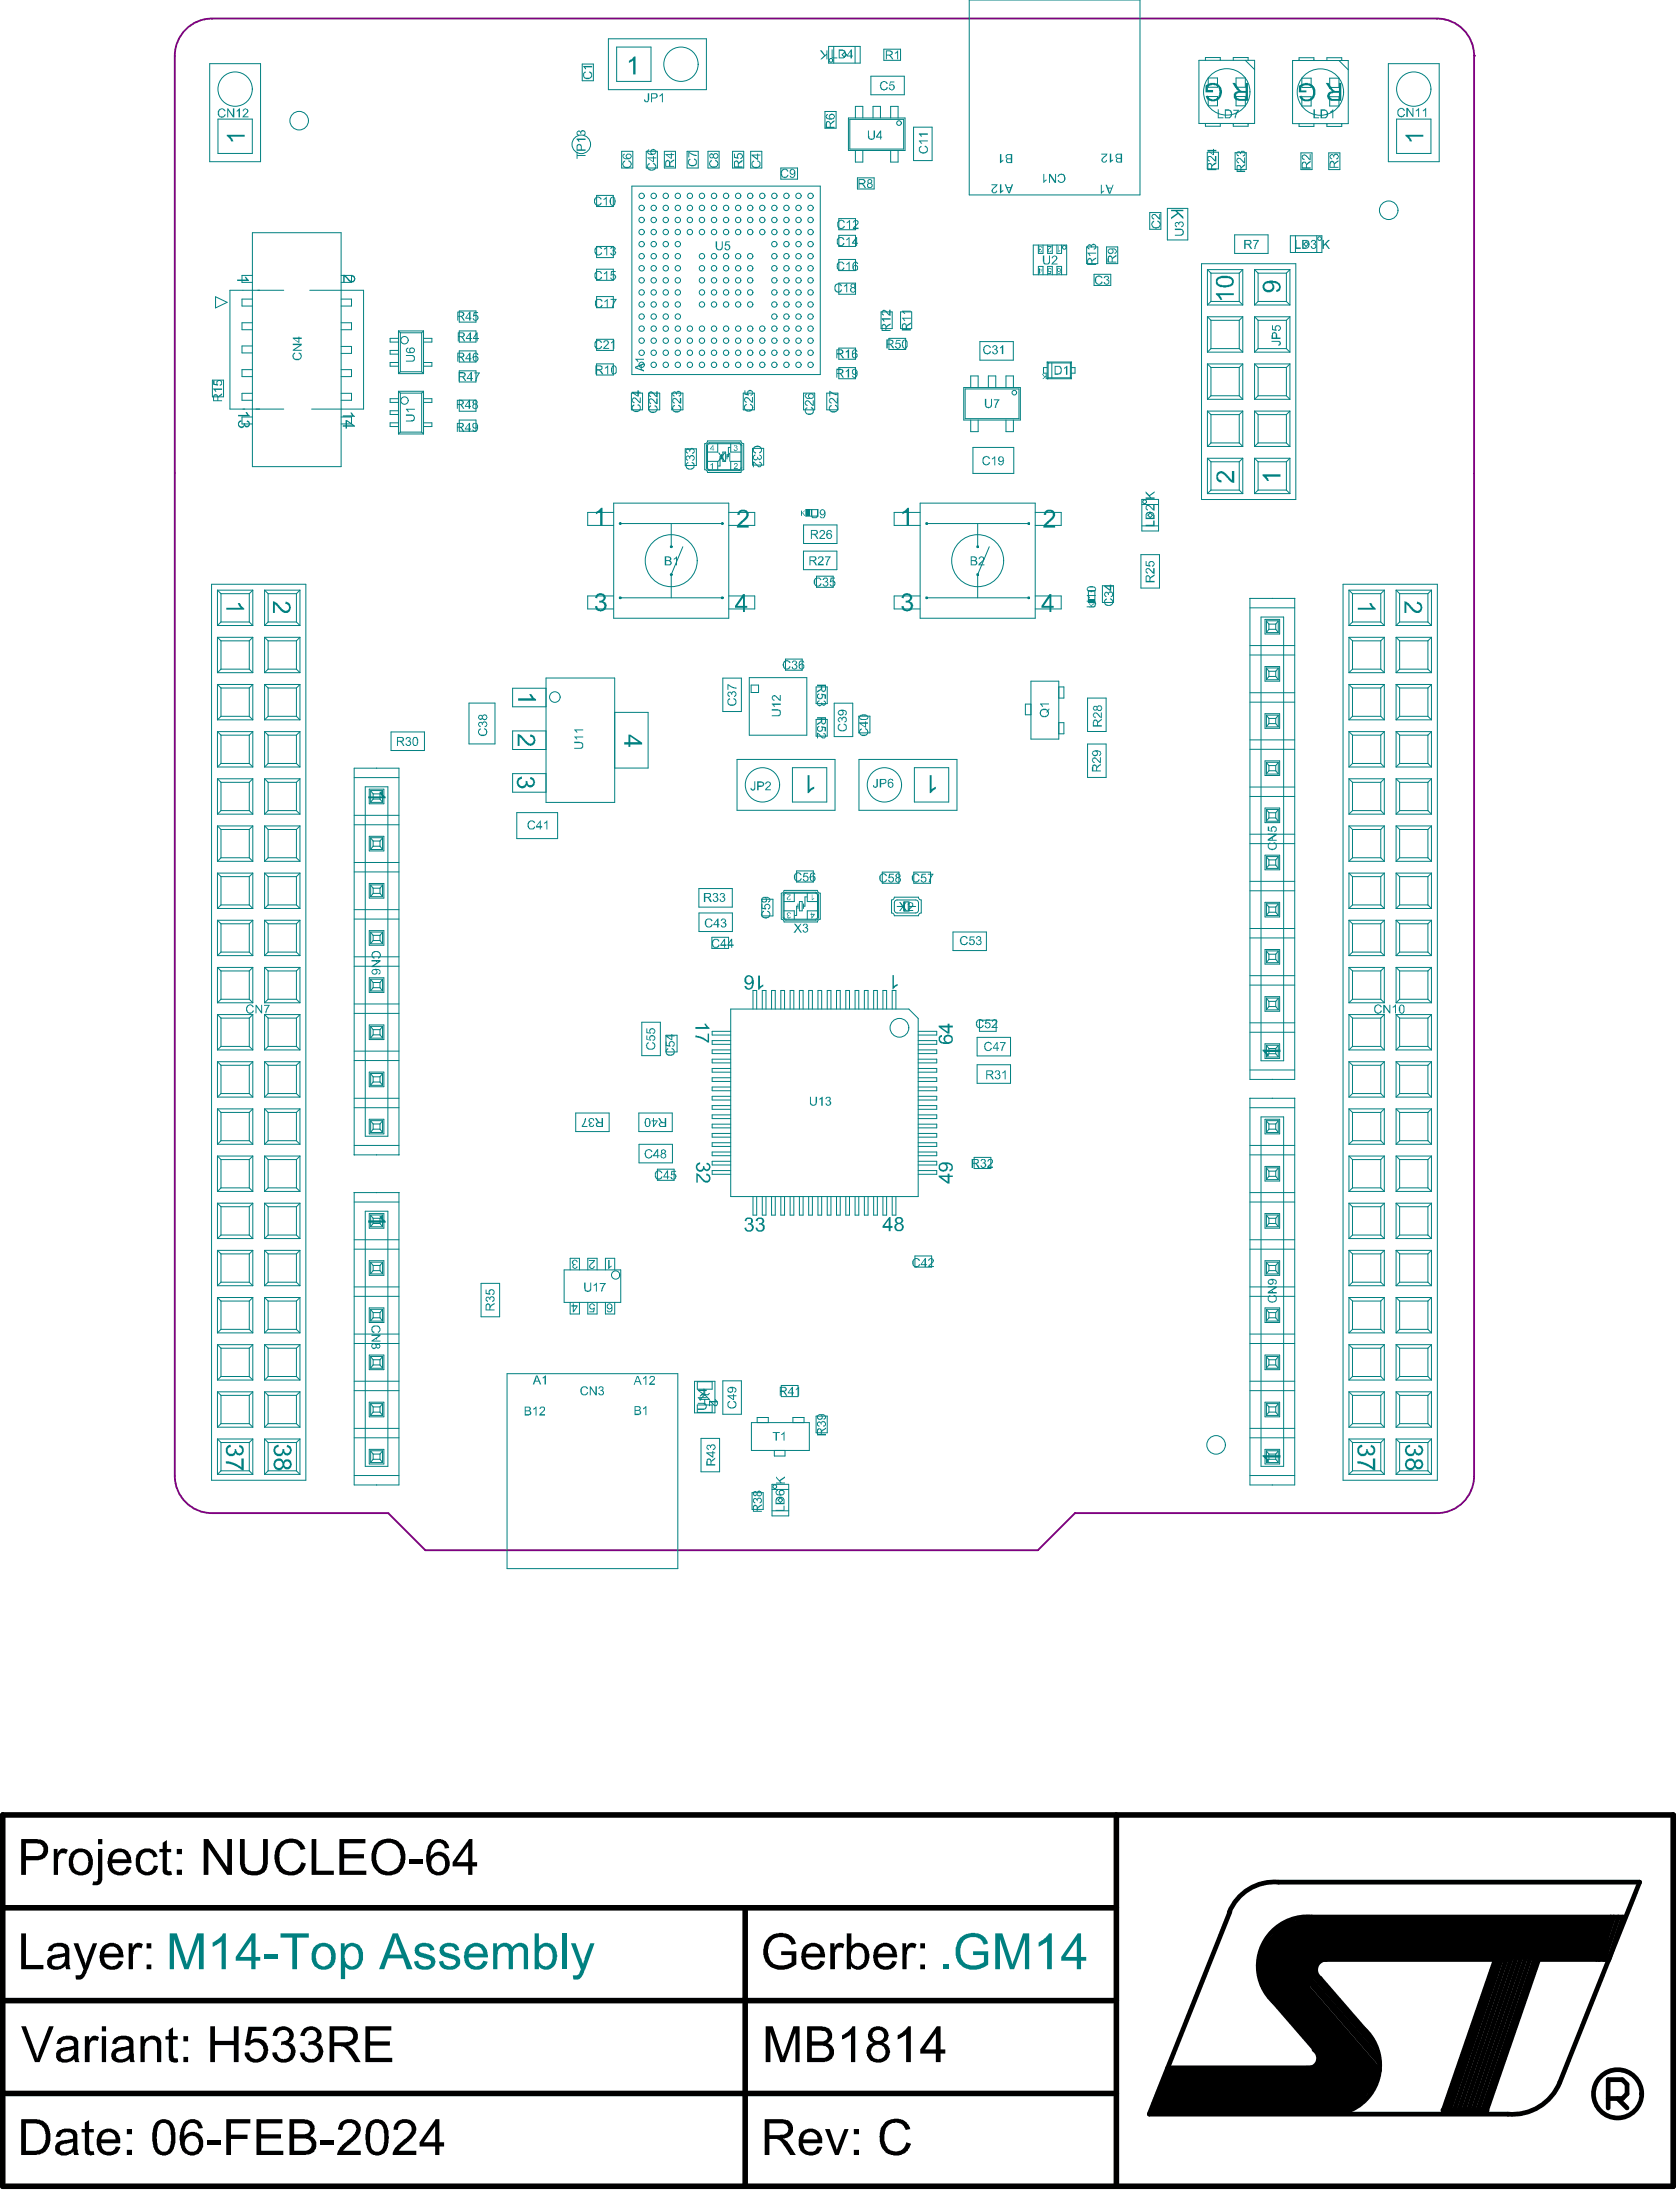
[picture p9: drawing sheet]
<svg xmlns="http://www.w3.org/2000/svg" width="301mm" height="393mm" viewBox="0 0 301 393" stroke-linecap="round" stroke-linejoin="round" font-family="sans-serif">
<g fill="#000">
<path d="M9.6 331.5h.7v.7a1.14 1.14 0 0 1 1.9-.5l-.4 .7a.83 .83 0 0 0-.9-.1 .83 .83 0 0 0-.4 .9l-.1 2.9h-.8zM24.9 331.9a2.33 2.33 0 0 1 2.8-.1l.5 1-.7 .2a1.1 1.1 0 0 0-.9-.9 1.1 1.1 0 0 0-1.2 .5h-.1a2.89 2.89 0 0 0 .2 2.7 1.2 1.2 0 0 0 1.3 .2 1.2 1.2 0 0 0 .7-1h.8a1.97 1.97 0 0 1-1.9 1.7 1.97 1.97 0 0 1-2-1.6 3.2 3.2 0 0 1 .5-2.7zM29.2 330.4l.7-.5v1.6h.8v.6h-.8v3.2l.2 .2h.6l.1 .6a1.36 1.36 0 0 1-1.6-.5v-3.5h-.6v-.6h.6zM36.5 329.7h.8l3.4 5.1v-5.1h.9v6.4h-.9l-3.4-4.9v4.9h-.8zM43 329.7h.9v3.7a1.66 1.66 0 0 0 .7 1.9 1.75 1.75 0 0 0 2.4-.6l.1-.5v-4.5h.9v3.8a2.37 2.37 0 0 1-3.2 2.6 1.9 1.9 0 0 1-1.7-1.7zM50.4 330.1h.1a2.76 2.76 0 0 1 4 .8l.3 .6-.9 .2a1.75 1.75 0 0 0-1.8-1.3 2.05 2.05 0 0 0-2 2.3 2.39 2.39 0 0 0 1.1 2.6 1.87 1.87 0 0 0 2.8-1.4l.8 .2a2.83 2.83 0 0 1-4.2 1.8l-.2-.2a3.8 3.8 0 0 1-1.1-3.4 2.44 2.44 0 0 1 .9-1.9zM55.9 329.7h.8v5.7h3.1v.7h-3.9zM60.8 329.7h4.7v.8h-3.8v1.9h3.5v.8h-3.5v2.2h4v.7h-4.9zM73.3 333.4h2.5v.8h-2.5zM3.8 346.6h.8v5.7h3.2v.8h-4zM13.2 348.4h.8l1.1 3 .2 .8 1.3-3.8h.8l-1.8 4.9a2.69 2.69 0 0 1-.9 1.5l-1 .1-.2-.7a.96 .96 0 0 0 1.4-1l.1-.1zM23.1 348.4h.6v.8a1.34 1.34 0 0 1 1.3-.9l.6 .3-.3 .7a.87 .87 0 0 0-.9-.1 .87 .87 0 0 0-.5 .9l-.1 3h-.7z"/>
<path d="M137.9 347.2a3.4 3.4 0 0 1 4-.1l.5 .6 .2 .8-.7 .2a2.05 2.05 0 0 0-3.1-1.1h-.1a2.85 2.85 0 0 0 .2 4.6 3.2 3.2 0 0 0 3-.4v-1.3h-1.9v-.7h2.7v2.4l-.2 .2a4 4 0 0 1-4.6 .1l-.1-.1a2.52 2.52 0 0 1-.9-1.8 4.9 4.9 0 0 1 .4-2.7zM148.8 348.4h.8v.8a1.11 1.11 0 0 1 1.7-.6l-.2 .7a.8 .8 0 0 0-.9-.1 .8 .8 0 0 0-.5 .7l-.1 3.2h-.8zM161.7 348.4h.7v.8a1.34 1.34 0 0 1 1.3-.9l.6 .3-.3 .7a.87 .87 0 0 0-1-.1 .87 .87 0 0 0-.4 .9l-.1 3h-.8zM229.5 345l4.8-1.3h54v7.6h-51.6l-2.3 5.9-4.1 4.1-4.6-6.2v-5.5zM3.8 363.3h.8l1.9 5 .2 .7 2.1-5.7h.8l-2.5 6.4h-.8zM15.2 365.1h.8v.6l.1-.1a1.08 1.08 0 0 1 1.6-.4l-.2 .8a.92 .92 0 0 0-1 0 .92 .92 0 0 0-.4 .9v2.8h-.9zM25.2 365.1h.7v.6a1.81 1.81 0 0 1 2.9 0l.1 4h-.8v-2.9a.98 .98 0 0 0-1.3-1.1 1.17 1.17 0 0 0-.9 1.3v2.7h-.7zM30.2 364l.8-.5v1.6h.9v.5h-.9l.1 3a.43 .43 0 0 0 .2 .4 .43 .43 0 0 0 .5 0l.1 .7h-.1a1.29 1.29 0 0 1-1.5-.4l-.1-3.7h-.5v-.5h.5zM37.7 363.3h.8v2.6h3.4v-2.6h.9v6.4h-.9v-3h-3.4v3h-.8zM44.5 363.4h3.2v.7h-2.5l-.3 1.8 .1-.1a1.99 1.99 0 0 1 2.1 0 1.99 1.99 0 0 1 .9 2 2.15 2.15 0 0 1-1.8 2 2.15 2.15 0 0 1-2.3-1.4v-.4l.7-.1a1.31 1.31 0 0 0 1.4 1.2 1.31 1.31 0 0 0 1.2-1.3v-.3a1.47 1.47 0 0 0-1.2-1.3h-.7l-.3 .2-.3 .3h-.8zM49.6 363.6a1.93 1.93 0 0 1 2-.1 1.93 1.93 0 0 1 1 1.7l-.2 .5-.6 .5a1 1 0 0 1 .8 .6 2.04 2.04 0 0 1-.5 2.7 2.04 2.04 0 0 1-2.7-.2l-.5-.6-.1-.7h.8a1.22 1.22 0 0 0 .8 1.1 1.22 1.22 0 0 0 1.3-.3 1.27 1.27 0 0 0 .2-1.6 1.27 1.27 0 0 0-1.5-.5v-.7a1.2 1.2 0 0 0 1.5-1v-.1a1.11 1.11 0 0 0-1.1-.9 1.11 1.11 0 0 0-1.1 .9l-.1 .2-.8-.1 .3-.8zM54.6 363.6a1.92 1.92 0 0 1 2-.1 1.92 1.92 0 0 1 1 1.7l-.2 .5-.7 .5a1.72 1.72 0 0 1 1 2.6 2.15 2.15 0 0 1-2.2 1 2.15 2.15 0 0 1-1.8-1.8l.8-.1a1.45 1.45 0 0 0 1.4 1.3 1.32 1.32 0 0 0 1.2-1.6 1.32 1.32 0 0 0-1.8-.9v-.7h.3a1.06 1.06 0 0 0 1.2-.8 1.06 1.06 0 0 0-.7-1.3 1.06 1.06 0 0 0-1.3 .6l-.2 .6-.8-.1 .3-.8z"/>
<path d="M61.3 380.3a2.28 2.28 0 0 1 3.2 .6 2.38 2.38 0 0 1-1 2.8l-2 1.9h3.1v.8h-4.2a3.5 3.5 0 0 1 1.5-2.3l.3-.3a3.9 3.9 0 0 0 1.7-2.1 1.27 1.27 0 0 0-1.3-1.1 1.27 1.27 0 0 0-1.3 1.2h-.7a1.99 1.99 0 0 1 .7-1.5zM65.5 363.3h4.6v.7h-3.8v2h3.6v.7h-3.6v2.2h4v.8h-4.8zM71.1 380.4h.1a2.05 2.05 0 0 1 2.2-.3 2.05 2.05 0 0 1 1.2 1.9l-.1 .1a3.3 3.3 0 0 1-1.4 1.9l-1.4 1.2-.2 .4h3.1v.8h-4.2a2.81 2.81 0 0 1 .8-1.7l1-.9a3.7 3.7 0 0 0 1.6-2 1.23 1.23 0 0 0-1-1.2 1.23 1.23 0 0 0-1.4 .7l-.1 .6-.8-.1 .2-.8zM137.2 363.3h1.3l1.8 5.5 1.9-5.5h1.1v6.4h-.8v-5.3l-1.8 5.3h-.9l-1.7-5.4v5.4h-.9zM150.9 364.9a3.6 3.6 0 0 0 1.9-1.6h.5v6.4h-.8v-5l-.7 .6-.9 .3zM158.7 380.4a2.94 2.94 0 0 1 4.1 .6l.4 .7-.9 .2a1.88 1.88 0 0 0-1.8-1.4 1.88 1.88 0 0 0-1.8 1.5l-.1 .2a3.2 3.2 0 0 0 .8 3.2 1.88 1.88 0 0 0 2.4-.1l.4-.5 .2-.7 .8 .2a2.72 2.72 0 0 1-3.8 1.9 .8 .8 0 0 1-.8-.5 2.88 2.88 0 0 1-.9-2 3.8 3.8 0 0 1 1-3.3zM161 364.8a3.5 3.5 0 0 0 1.7-1.5h.5v6.4h-.8v-5l-.8 .6-.7 .3zM209.3 370.7h26.1l1.5-2.5 7.4 8.5-2.5 2.3h-35.8zM15.2 380.5l.8-.4v1.6h.8v.6h-.8v2.7a.63 .63 0 0 0 .8 .7l.1 .7h-.6a1.02 1.02 0 0 1-1.1-1.1v-3h-.6v-.6h.6zM37.1 383.7h2.4v.7h-2.4zM40.6 379.9h4.3v.8h-3.5v2h3v.8h-3v2.9h-.8zM46 379.9h4.6v.8h-3.8v1.9h3.6v.8h-3.6v2.2h4v.8h-4.8z"/>
<path d="M57.5 383.7h2.4v.7h-2.4zM147.9 381.7h.8l1.3 3.7 1.3-3.7h.8l-1.8 4.7h-.7z"/>
<path d="M4.6 330.5v2.3h1.7a1.17 1.17 0 0 0 1.5-1.1 1.17 1.17 0 0 0-1.4-1.2zM3.8 329.7h2.7a1.99 1.99 0 0 1 2.1 1.5 1.95 1.95 0 0 1-1 2.2l-.7 .1h-2.3v2.6h-.8z"/>
<path d="M13.4 332.5a2.3 2.3 0 0 0 .4 2.9 1.37 1.37 0 0 0 1.4-.1 1.37 1.37 0 0 0 .6-1.4 2.13 2.13 0 0 0-.5-1.6 1.46 1.46 0 0 0-1.9 .2zM13.1 331.8a2.23 2.23 0 0 1 2.5-.1 2.23 2.23 0 0 1 1 2.3 2.19 2.19 0 0 1-1.3 2.1 2.19 2.19 0 0 1-2.4-.5 3 3 0 0 1 .2-3.8z"/>
<path d="M17.6 329.7h.7v.9h-.7zM17.6 331.5h.7v4.9a1.28 1.28 0 0 1-.4 1.3 1.28 1.28 0 0 1-1.3 .2l.1-.7 .3 .1a.55 .55 0 0 0 .6-.5z"/>
<path d="M20.7 332.3l-.3 .3-.3 .8h2.6a1.31 1.31 0 0 0-2-1.1zM20.1 331.8a2.11 2.11 0 0 1 3.4 1.2l.1 1h-3.5a1.37 1.37 0 0 0 .8 1.4 1.37 1.37 0 0 0 1.6-.3l.2-.5 .8 .2a2.18 2.18 0 0 1-1.8 1.5 2.18 2.18 0 0 1-2.1-1 3.4 3.4 0 0 1 .3-3.3z"/>
<path d="M31.7 331.5h.9v.9h-.9zM31.7 335.2h.9v.9h-.9z"/>
<path d="M68 331a3.1 3.1 0 0 0 .4 4.2 2.29 2.29 0 0 0 2.6-.2 2.29 2.29 0 0 0 .7-2.4 2.21 2.21 0 0 0-1.3-2 2.21 2.21 0 0 0-2.4 .4zM67.4 330.5a3.1 3.1 0 0 1 3.2-.7 3.1 3.1 0 0 1 2 2.5 3.2 3.2 0 0 1-2.4 3.9 3.6 3.6 0 0 1-2.1-.3l-.1-.1a3.3 3.3 0 0 1-1.2-4.1l.3-.8z"/>
<path d="M77.1 330.3a1.93 1.93 0 0 1 3.1 .3l.2 .3 .1 .4-.8 .1a1.15 1.15 0 0 0-1.2-1 1.15 1.15 0 0 0-1.1 1l-.2 .3-.1 1.1a1.9 1.9 0 0 1 2.2-.7 1.9 1.9 0 0 1 1.3 1.9 2.07 2.07 0 0 1-2.1 2.2 2.07 2.07 0 0 1-2-2.2 6.3 6.3 0 0 1 .6-3.6zM77.9 332.8a1.48 1.48 0 0 0-.6 1.8 1.48 1.48 0 0 0 1.6 1 1.4 1.4 0 0 0 .8-2 1.15 1.15 0 0 0-1.6-.8z"/>
<path d="M83.9 331l-2 2.9h2zM84.1 329.7h.6v4.2h.8v.7h-.8v1.5h-.8v-1.5h-2.8v-.7z"/>
<path d="M9.5 351.3a.78 .78 0 0 0-.1 1 .78 .78 0 0 0 .9 .2 1.38 1.38 0 0 0 1.3-1.7zM9 348.8a2.77 2.77 0 0 1 3.2 0l.2 .5v3l.3 .8h-.9l-.1-.6a2.58 2.58 0 0 1-2.5 .6 1.33 1.33 0 0 1-.7-1.5 1.33 1.33 0 0 1 1.2-1.1l1.6-.3a.33 .33 0 0 0 .4-.2 .33 .33 0 0 0-.1-.4 1.16 1.16 0 0 0-1.6-.5l-.4 .1-.3 .6h-.8z"/>
<path d="M19.2 349.2l-.3 .3-.2 .8h2.6a1.33 1.33 0 0 0-2.1-1.1zM18.7 348.7a2.18 2.18 0 0 1 2.3-.1 2.18 2.18 0 0 1 1.1 1.9v.4h-3.4a1.35 1.35 0 0 0 1 1.6 1.35 1.35 0 0 0 1.6-1l.8 .2a1.9 1.9 0 0 1-2.7 1.4 2.13 2.13 0 0 1-1.6-2.3 3.3 3.3 0 0 1 .9-2.1z"/>
<path d="M26.3 348.4h.8v.9h-.8zM26.3 352.2h.8v.9h-.8z"/>
<path d="M144.9 349.2l-.2 .3-.3 .8h2.6a1.29 1.29 0 0 0-.7-1.2 1.29 1.29 0 0 0-1.4 .1zM144.4 348.7a2.21 2.21 0 0 1 2.4 0 2.21 2.21 0 0 1 1.1 2.2h-3.5v.2a1.34 1.34 0 0 0 1.1 1.4 1.34 1.34 0 0 0 1.5-1l.9 .2a2.19 2.19 0 0 1-2.9 1.4 2.32 2.32 0 0 1-1.4-2.8l.2-.6a.84 .84 0 0 1 .5-.8z"/>
<path d="M153 349.2a2.59 2.59 0 0 0-.1 3 1.19 1.19 0 0 0 2-.8 2.19 2.19 0 0 0-.6-2.3l-.9-.1zM151.8 346.6h.8v2.3a1.71 1.71 0 0 1 2.9 .4 2.78 2.78 0 0 1-.7 3.6 1.68 1.68 0 0 1-2.3-.4v.6h-.7z"/>
<path d="M157.8 349.2l-.2 .3-.3 .8 2.7-.1a1.34 1.34 0 0 0-2.2-1zM157.3 348.7a2.18 2.18 0 0 1 2.3-.1 2.18 2.18 0 0 1 1.2 1.9v.4h-3.5a1.35 1.35 0 0 0 1.1 1.6 1.35 1.35 0 0 0 1.6-1l.7 .2a1.96 1.96 0 0 1-2.4 1.4 2.21 2.21 0 0 1-1.8-2.1 3.1 3.1 0 0 1 .8-2.3z"/>
<path d="M164.9 348.4h.9v.9h-.9zM164.9 352.2h.9v.9h-.9z"/>
<path d="M11.1 367.9a.81 .81 0 0 0 0 1.1 .81 .81 0 0 0 1.1 .1l.4-.1 .6-.6 .1-1.1-.6 .3-1.4 .2zM10.6 365.4a2.86 2.86 0 0 1 3.2 .1l.2 .5v2a2.44 2.44 0 0 0 .3 1.7h-.9l-.1-.6a2.26 2.26 0 0 1-3.1 .2 1.45 1.45 0 0 1 0-1.6 1.45 1.45 0 0 1 1.5-.6l1.3-.3a.42 .42 0 0 0 .2-.6 1.43 1.43 0 0 0-2.1-.1l-.2 .4-.8-.1 .2-.6z"/>
<path d="M18.3 363.3h.7v.9h-.7zM18.3 365.1h.7v4.6h-.7z"/>
<path d="M21.1 367.8a.77 .77 0 0 0-.2 1 .77 .77 0 0 0 .9 .4 1.32 1.32 0 0 0 1.4-1.5v-.4l-.6 .3zM20.6 365.4a2.72 2.72 0 0 1 3.1 .1l.2 .4v2.2l.1 1.2 .2 .4h-.9l-.1-.6a2.24 2.24 0 0 1-3.1 .1 1.45 1.45 0 0 1 1.1-2.1l1.1-.1 .4-.2a.43 .43 0 0 0 .5-.2 .43 .43 0 0 0-.1-.5l-.1-.1a.86 .86 0 0 0-1-.4h-.1a.88 .88 0 0 0-1 .9l-.8-.1 .1-.4z"/>
<path d="M32.9 365.1h.8v.9h-.8zM32.9 368.8h.8v.9h-.8z"/>
<path d="M33.3 380.3a2.02 2.02 0 0 1 2.7 .3l.3 .9-.7 .1a1.24 1.24 0 0 0-1.3-1 1.24 1.24 0 0 0-1.2 1.2l-.1 1.3a1.85 1.85 0 0 1 2.2-.8 1.85 1.85 0 0 1 1.2 2 2.05 2.05 0 0 1-1.4 2.1 2.05 2.05 0 0 1-2.3-.8 5 5 0 0 1 .5-5.2zM33.7 383.1a1.57 1.57 0 0 0 .4 2.7 1.33 1.33 0 0 0 1.6-1.5v-.1a1.29 1.29 0 0 0-2-1.1z"/>
<path d="M59.9 364v2.2h1.9a1.36 1.36 0 0 0 1.5-1.1 1.15 1.15 0 0 0-1.3-1.1zM59.1 363.3h3.1a1.99 1.99 0 0 1 1.8 1 1.74 1.74 0 0 1-1.5 2.4l-.1 .1 .5 .3 .6 .7 1.1 1.9h-1l-.9-1.4a2.21 2.21 0 0 0-1.4-1.4l-1.4-.1v2.9h-.8z"/>
<path d="M145.5 364v2h1.5a1 1 0 0 0 1.1-.3 1 1 0 0 0 .1-1.2h-.1a1.4 1.4 0 0 0-1.2-.5zM145.5 366.7v2.2h1.7a1.13 1.13 0 0 0 1.2-.5 1.13 1.13 0 0 0-.1-1.3l-.3-.3-.5-.1zM144.7 363.3h2.5a2.01 2.01 0 0 1 1.9 1.1 1.56 1.56 0 0 1-.8 1.9 1 1 0 0 1 .8 .6 1.76 1.76 0 0 1 .1 1.9 1.76 1.76 0 0 1-1.7 .9h-2.8z"/>
<path d="M156.4 365a1.01 1.01 0 0 0 2 0 1.01 1.01 0 0 0-2 0zM156.1 367.9a1.31 1.31 0 0 0 2.6 0 1.31 1.31 0 0 0-2.6 0zM156.2 363.6a2.01 2.01 0 0 1 3.1 1.2l-.1 .4a1.21 1.21 0 0 1-.9 1 1.82 1.82 0 0 1 .6 3.1 2.17 2.17 0 0 1-3.5-.9 1.61 1.61 0 0 1 1.1-2.2 1.44 1.44 0 0 1-.3-2.5z"/>
<path d="M167.7 364.5l-1.9 2.9h1.9zM167.9 363.3h.7v4.1h.8v.8h-.8v1.5h-.9v-1.5h-2.8v-.8z"/>
<path d="M4.6 380.7v4.9h1.5a1.76 1.76 0 0 0 2-1.9l.1-.1a2.93 2.93 0 0 0-.8-2.6l-.4-.2-.5-.1zM3.8 379.9h2.4a2.75 2.75 0 0 1 2.8 2.9 3.1 3.1 0 0 1-1.5 3.3l-1 .3h-2.7z"/>
<path d="M11 384.5a.77 .77 0 0 0-.2 .9 .77 .77 0 0 0 .7 .5h.2a1.32 1.32 0 0 0 1.4-1.6l-.1-.3-.2 .2zM10.3 382.2a2.73 2.73 0 0 1 3.3-.1l.3 .5v2.7l.2 1.1h-.8l-.2-.6a2.15 2.15 0 0 1-3 .1 1.39 1.39 0 0 1 0-1.5 1.39 1.39 0 0 1 1.4-.7l1.3-.2a.38 .38 0 0 0 .3-.3 .38 .38 0 0 0-.1-.4 1.21 1.21 0 0 0-1.2-.6 1.21 1.21 0 0 0-1 .9h-.8z"/>
<path d="M18.7 382.5l-.4 .4-.1 .7h2.6l-.1-.1a1.19 1.19 0 0 0-1.5-1.2zM18 382.1a2.17 2.17 0 0 1 2.5-.2 2.17 2.17 0 0 1 1 2.3h-3.4l.1 .1a1.3 1.3 0 0 0 1 1.5 1.3 1.3 0 0 0 1.5-1l.8 .1a2.1 2.1 0 0 1-3.3 1.1 2.5 2.5 0 0 1-.8-2.6l.1-.4z"/>
<path d="M22.7 381.7h1v.9h-1zM22.7 385.4h1v1h-1z"/>
<path d="M28.8 380.7a2.57 2.57 0 0 0-.7 2.2v.3a4.5 4.5 0 0 0 .5 2.2 1.13 1.13 0 0 0 1.2 .3 1.13 1.13 0 0 0 .7-1.1 5.5 5.5 0 0 0-.3-3.6l-.5-.4zM28.3 380.2a2.07 2.07 0 0 1 3 1.8l.1 1.1a4 4 0 0 1-.9 3h-.1a1.78 1.78 0 0 1-2.8-.9l-.1-.2a5.8 5.8 0 0 1 .4-4.4z"/>
<path d="M52.7 380.7v1.9h1.6a1 1 0 0 0 1.2-.6 1 1 0 0 0-.5-1.2zM52.7 383.4v2.2h1.8a1.12 1.12 0 0 0 1.4-1 1.12 1.12 0 0 0-1.3-1.2zM51.9 379.9h2.5a1.96 1.96 0 0 1 2 1.4v.3l-.2 .8-.7 .6a1.69 1.69 0 0 1 1.2 1.5 1.69 1.69 0 0 1-.9 1.6l-1 .3h-2.9z"/>
<path d="M66.8 380.9a4.8 4.8 0 0 0-.5 2.7 2.17 2.17 0 0 0 .8 2.1 1.1 1.1 0 0 0 1.6-1l.1-.5a4.8 4.8 0 0 0-.4-3.2 1.13 1.13 0 0 0-1.6-.1zM66.4 380.3a1.98 1.98 0 0 1 3 .8l.2 .9v1.6a3.3 3.3 0 0 1-1 2.6 2 2 0 0 1-2.9-1.6 5.6 5.6 0 0 1 .2-3.6z"/>
<path d="M78 381.2l-2 2.9h2zM78.1 379.9h.7v4.2h.8v.7h-.8v1.6h-.8v-1.6h-2.8v-.7z"/>
<path d="M137.9 380.7v2.1l1.9-.1a1.06 1.06 0 0 0 1.4-.7 1.06 1.06 0 0 0-.8-1.3zM137.1 379.9h2.9a2.06 2.06 0 0 1 1.9 .8 1.75 1.75 0 0 1-1.6 2.7l.9 .7 1.4 2.3h-1l-.9-1.6-.6-.6a1.09 1.09 0 0 0-1.1-.7h-1.1v2.9h-.8z"/>
<path d="M144.5 382.5l-.4 .5-.1 .6h2.5a1.28 1.28 0 0 0-.7-1.2 1.28 1.28 0 0 0-1.3 .1zM143.8 382.1a2.17 2.17 0 0 1 2.6-.2 2.17 2.17 0 0 1 1 2.3h-3.5a1.42 1.42 0 0 0 2.1 1.4l.2-.1 .3-.7 .9 .1a2.1 2.1 0 0 1-3.4 1.1 2.16 2.16 0 0 1-.9-2l.3-1.4z"/>
<path d="M153 381.7h1v.9h-1zM153 385.4h1v1h-1z"/>
<circle cx="231.7" cy="374.2" r=".85"/>
</g>
<path d="M.5 325.4h299.4v66.6h-299.4zM200.1 325.4v66.6M.5 342h199.6M.5 358.7h199.6M133.6 342v50M.5 375.3h199.6M258.7 378.4h7.7" fill="none" stroke="#000" stroke-width="1"/>
<g fill="none" stroke="#000" stroke-width=".85">
<path d="M229.2 337.4a8.7 8.7 0 0 0-8.9 5.5M229.2 337.4h64.7l-14.3 35.9a9.1 9.1 0 0 1-9.3 5.7h-64.3l14.4-36.2M226.2 355.9l18.1 20.8M227.1 355l17.6 20.4M227.1 355.9l17.6 20.3M227.4 351.3h43.2M227.5 354.6l17.6 20.4M227.9 354.2l17.7 20.3M228.3 353.8l17.7 20.3M228.8 353.3l17.6 20.4M228.9 346.8l17.7 20.4M229.2 348.3l17.6 20.3"/>
<path d="M229.2 351.2l17.6 20.4M229.2 352.1l17.6 20.3M229.2 352.9l17.4 20.2M229.6 349.5l17.6 20.4M229.6 350.8l17.6 20.4M237.8 351.3a1.89 1.89 0 0 0-1.9 1.2 1.89 1.89 0 0 0 .7 2.2l7.9 9.1a8.8 8.8 0 0 1-3.6 14.9M268.3 350.5l-9.6 27.9M269 350.5l-9.6 27.7M269.4 350.5l-9.6 27.7M270.2 350.5l-9.5 27.7M271.1 350.5l-9.6 27.7M271.9 350.5l-9.5 27.7"/>
<path d="M272.8 350.5l-9.6 27.7M273.6 350.5l-9.5 27.7M274.5 350.5l-9.6 27.7M275.3 350.5l-9.5 27.7M276.1 350.5l-9.7 27.9M276.1 351.3h12.2M288.4 351.3l2.5-7.6h-55.8a8.8 8.8 0 0 0-8.8 5.2 8.8 8.8 0 0 0 2 10.1l10.2 11.7h-29.2M288.7 343.7l-2.6 7.6M289.2 343.7l-2.5 7.6M290 343.7l-2.5 7.6M235.5 367.5a1.82 1.82 0 0 1 .7 2.2 1.82 1.82 0 0 1-2 1.1M288.2 376.2h2.6l.8-.8v-1.7l-.8-.8h-2.6v5"/>
<path d="M289.9 376.2l1.7 1.7"/>
<circle cx="289.9" cy="375.4" r="4.3"/>
</g>
<path d="M69.6 271.3l6.6 6.6h109.8l6.7-6.6" fill="none" stroke="#800080" stroke-width=".33"/>
<circle cx="192.7" cy="271.3" r=".17" fill="#800080"/>
<path d="M31.3 10v254.6M38 3.3h219.5M264.2 10v254.6M38 271.3h31.6M192.7 271.3h64.8" fill="none" stroke="#800080" stroke-width=".33"/>
<circle cx="264.2" cy="10" r=".17" fill="#800080"/>
<path d="M38 3.3a6.7 6.7 0 0 0-6.7 6.7M257.5 3.3a6.7 6.7 0 0 1 6.7 6.7M31.3 264.6a6.7 6.7 0 0 0 6.7 6.7M264.2 264.6a6.7 6.7 0 0 1-6.7 6.7" fill="none" stroke="#800080" stroke-width=".33"/>
<g fill="none" stroke="#008080" stroke-width=".18">
<path d="M173.7 0h30.6v34.9h-30.6zM37.6 11.4h9.1v17.6h-9.1zM104.3 11.5h2v3h-2zM109 7h17.6v9.1h-17.6zM110.5 8.4h6.2v6.2h-6.2zM147.9 20h1.9v3h-1.9zM148.5 8.3h5.7v3h-5.7zM149.4 8.3v3M150.9 9.8l.4-.4 .5 .4-.5 .4zM153.3 8.3v3M156.1 13.7h6v3.3h-6zM158.4 8.8h3v2h-3z"/>
<path d="M214.9 10.8h10v11.3h-10zM216 10.8v-.5h2.7v.5M216.5 14h1.7v1.6h-1.7zM216.5 17.3h1.7v1.7h-1.7zM221 10.8v-.5h2.7v.5M221.5 14h1.7v1.6h-1.7zM221.5 17.3h1.7v1.7h-1.7zM223.2 10.8l1.7 1.7M231.7 10.9h9.9v11.3h-9.9zM232.8 10.9v-.5h2.7v.5M233.3 14h1.7v1.7h-1.7zM233.3 17.3h1.7v1.7h-1.7z"/>
<path d="M237.8 10.9v-.5h2.7v.5M238.3 14h1.7v1.7h-1.7zM238.3 17.3h1.7v1.7h-1.7zM240 10.9l1.6 1.6M248.8 11.4h9.1v17.6h-9.1zM39.1 21.4h6.1v6.1h-6.1zM106.9 35h3v2h-3zM111.4 27.1h2v3h-2zM113.2 33.4h33.8v33.8h-33.8zM115.8 27.1h2v3h-2zM119.1 27.1h2v3h-2zM123.1 27.1h2v3h-2z"/>
<path d="M126.9 27.1h2v3h-2zM131.3 27.1h2v3h-2zM134.5 27.1h2v3h-2zM139.9 30.1h3v2h-3zM150.3 39.2h3v2h-3zM152.1 21.2h10.1v5.8h-10.1zM152.3 21.4h9.7v5.3h-9.7zM153.3 21.2v-2.1h1.3v2.1M153.3 27v2.1h1.3v-2.1M153.7 31.9h3v2h-3zM156.5 21.2v-2.1h1.3v2.1M159.6 21.2v-2.1h1.4v2.1"/>
<path d="M159.6 27v2.1h1.4v-2.1M163.7 22.8h3.4v6h-3.4zM206.1 38.1h2v3h-2zM209.2 37.4h3.7v5.6h-3.7zM216 22.1v.5h2.7v-.5M216.4 27.3h2v3h-2zM221 22.1v.5h2.7v-.5M221.4 27.4h2v3h-2zM232.8 22.2v.5h2.7v-.5M233.2 27.4h2v3h-2zM237.8 22.2v.5h2.7v-.5M238.1 27.4h2v3h-2z"/>
<path d="M250.3 21.4h6.2v6.1h-6.2zM38.6 53.2l2.1 1-2.1 1zM45.2 41.7h15.9v42h-15.9zM45.2 49.4h-1.8v1.2h1.8M45.2 53.6h-1.8v1.3h1.8M45.2 57.9h-1.8v1.2h1.8M50.9 52h-9.7v21.3h9.7M55.5 52h9.7v21.3h-9.4M61.1 49.4h1.9v1.2h-1.9M61.1 53.6h1.9v1.3h-1.9M61.1 57.9h1.9v1.2h-1.9M71.4 59.3v7.7"/>
<path d="M71.4 59.3h4.5M71.4 59.3l.3 .4M71.7 59.7v7M71.7 59.7h3.9M75.6 59.7v7M75.9 59.3v7.7M75.9 59.3l-.3 .4M82.3 55.8h3v2h-3zM82.3 59.3h3v2h-3zM106.9 44.2h3v2h-3zM106.9 48.3h3v2h-3zM106.9 53.2h3v2h-3z"/>
<path d="M150.3 42.2h3v2h-3zM150.3 46.5h3v2h-3zM150.3 50.8h3v2h-3zM157.9 55.9h2v3h-2zM161.4 55.9h2v3h-2zM185.2 43.9h6v5.4h-6zM186.1 43.9v1.5h.8v-1.5M186.1 49.3v-1.5h.8v1.5M187.8 43.9v1.5h.8v-1.5M187.8 49.3v-1.5h.8v1.5M189.4 43.9v1.5h.9v-1.5M189.4 49.3v-1.5h.9v1.5"/>
<path d="M194.8 44.3h1.9v3h-1.9zM196.1 49.2h3v2h-3zM198.3 44.3h2v3h-2zM215.3 47.3h16.9v42.3h-16.9zM216.4 48.3v6.4M216.4 56.8v6.3M216.4 56.8l.6 .6M216.4 56.8h6.3M216.4 48.3l.6 .7M216.4 48.3h6.3M216.4 54.7h6.3M217 49v5"/>
<path d="M217 57.4v5.1M217 57.4h5.1M217 54l-.6 .7M217 54h5.1M217 49h5.1M221.3 42.1h6v3.3h-6zM222.1 49v5M222.1 57.4v5.1M222.1 54l.6 .7M222.7 48.3v6.4M222.7 56.8v6.3M222.7 56.8l-.6 .6"/>
<path d="M222.7 48.3l-.6 .7M224.8 48.3v6.4M224.8 56.8v6.3M224.8 56.8h6.4M224.8 56.8l.7 .6M224.8 48.3h6.4M224.8 54.7h6.4M224.8 48.3l.7 .7M225.5 49v5M225.5 57.4v5.1M225.5 54l-.7 .7M225.5 57.4h5.1"/>
<path d="M225.5 54h5.1M225.5 49h5.1M230.6 49v5M230.6 57.4v5.1M230.6 54l.6 .7M231.2 48.3v6.4M231.2 56.8v6.3M231.2 56.8l-.6 .6M231.2 48.3l-.6 .7M231.3 42.3h5.6v3h-5.6zM232.2 42.3v3M233.7 43.8l.4-.4 .4 .4-.4 .4z"/>
<path d="M236 42.3v3M38.1 68.2h2v2.9h-2zM45.2 74.8h-1.8v1.2h1.8M45.2 62h-1.8v1.3h1.8M45.2 66.3h-1.8v1.2h1.8M45.2 70.5h-1.8v1.3h1.8M61.1 74.8h1.9v1.2h-1.9M61.1 70.5h1.9v1.3h-1.9M61.1 66.3h1.9v1.2h-1.9M61.1 62.1h1.9v1.3h-1.9M71.4 77.8h4.5M71.4 70.1v7.7"/>
<path d="M71.4 70.1h4.5M71.4 70.1l.3 .4M71.4 71.5h-1.5v.6h1.5M71.4 75.8h-1.5v.7h1.5M71.4 60.7h-1.5v.6h1.5M71.4 62.8h-1.5v.7h1.5M71.4 65h-1.5v.7h1.5M71.4 73.6h-1.5v.7h1.5M71.4 67h4.5M71.7 77.5h3.9M71.7 70.5v7M71.7 70.5h3.9"/>
<path d="M71.7 77.5l-.3 .3M71.7 66.7h3.9M71.7 66.7l-.3 .3M75.6 70.5v7M75.6 77.5l.3 .3M75.6 66.7l.3 .3M75.9 70.1v7.7M75.9 70.1l-.3 .4M75.9 71.5h1.5v.6h-1.5M75.9 60.7h1.5v.6h-1.5M75.9 65h1.5v.7h-1.5M75.9 75.8h1.5v.7h-1.5"/>
<path d="M82.3 75.3h3v2h-3zM82.3 71.7h3v2h-3zM82.3 62.9h3v2h-3zM82.3 66.5h3v2h-3zM106.9 65.2h3v2h-3zM106.9 60.8h3v2h-3zM113.2 70.5h2v3h-2zM116.2 70.5h2v3h-2zM120.4 70.5h2v3h-2zM126.3 79.6v4.6M126.6 79.9v4M126.8 79.9v4"/>
<path d="M126.8 79.1h6M127.1 79.4h5.4M127.1 79.6h5.4M128.6 79.6v1.5h-1.8M131 79.6v1.5h1.8M132.8 79.9v4M133 79.9v4M133.2 70.5h2v3h-2zM133.3 79.6v4.6M144 70.5h2v3h-2zM148.2 70.5h2v3h-2zM150.3 62.4h3v2h-3z"/>
<path d="M150.3 65.9h3v2h-3zM159.3 60.7h3v2h-3zM172.7 69.5h10.2v5.8h-10.2zM173 69.7h9.6v5.4h-9.6zM174 69.5v-2.1h1.3v2.1M174 75.3v2.1h1.3v-2.1M175.6 61.2h6v3.4h-6zM177.1 69.5v-2.1h1.4v2.1M180.3 75.3v2.1h1.3v-2.1M180.3 69.5v-2.1h1.3v2.1M187.7 67.9h.1M187.7 64.9h4.3"/>
<path d="M187.7 67.9h4.3M187.7 65.9h-.7v1h.7M187.7 64.9v3M187.7 64.9l.1 .2M187.8 65.1h.1M187.8 67.7h4M187.8 65.1h4M187.8 65.1v2.6M187.8 67.7l-.1 .2M188.5 65.1v2.6M191.8 67.7h.1M191.8 65.1h.1"/>
<path d="M191.8 65.1v2.6M191.8 67.7l.2 .2M192 65.9h.7v1h-.7M192 64.9v3M192 64.9l-.2 .2M216.4 65.2l.6 .7M216.4 73.7h6.3M216.4 65.2v6.4M216.4 73.7v6.3M216.4 73.7l.6 .6M216.4 65.2h6.3M216.4 71.6h6.3"/>
<path d="M216.4 63.1h6.3M217 79.4h5.1M217 74.3h5.1M217 65.9v5.1M217 74.3v5.1M217 79.4l-.6 .6M217 71l-.6 .6M217 71h5.1M217 65.9h5.1M217 62.5l-.6 .6M217 62.5h5.1M222.1 79.4l.6 .6"/>
<path d="M222.1 71l.6 .6M222.1 65.9v5.1M222.1 74.3v5.1M222.1 62.5l.6 .6M222.7 65.2v6.4M222.7 73.7v6.3M222.7 73.7l-.6 .6M222.7 65.2l-.6 .7M224.8 65.2v6.4M224.8 73.7v6.3M224.8 73.7l.7 .6M224.8 73.7h6.4"/>
<path d="M224.8 65.2h6.4M224.8 71.6h6.4M224.8 65.2l.7 .7M224.8 63.1h6.4M225.5 65.9v5.1M225.5 74.3v5.1M225.5 79.4l-.7 .6M225.5 79.4h5.1M225.5 74.3h5.1M225.5 71l-.7 .6M225.5 62.5l-.7 .6M225.5 71h5.1"/>
<path d="M225.5 65.9h5.1M225.5 62.5h5.1M230.6 65.9v5.1M230.6 74.3v5.1M230.6 79.4l.6 .6M230.6 71l.6 .6M230.6 62.5l.6 .6M231.2 65.2v6.4M231.2 73.7v6.3M231.2 73.7l-.6 .6M231.2 65.2l-.6 .7M110 91.9h-4.7v2.3h4.7"/>
<path d="M110 90.2h20.6v20.6h-20.6zM111.2 93.9h18.2M120.3 93.9v4.1M122.4 98l-2.1 5v4.2M122.8 80.5h2v3h-2zM126.8 84.7h6M126.8 82.7h1.8v1.5M127.1 84.2h5.4M127.1 84.4h5.4M129.3 81.5v.8M129.3 81.9h-.2v1.6h-.4M129.5 81.1h.5v1.6h-.5z"/>
<path d="M130.3 81.5v.8M130.6 91.9h4.7v2.3h-4.7M130.9 80.2h-.4v1.7h-.2M132.8 82.7h-1.8v1.5M134.9 80.4h2v3h-2zM144 98.8h6v3.3h-6zM144 94.1h6v3.3h-6zM144.4 91.4h2.2v1.1h-2.2zM164.9 91.9h-4.6v2.3h4.6M164.9 90.2h20.6v20.6h-20.6zM166.1 93.9h18.3M174.4 80.2h7.3v4.7h-7.3z"/>
<path d="M175.2 93.9v4.1M177.3 98l-2.1 5v4.2M185.5 91.9h4.7v2.3h-4.7M204.5 99.4h3.3v6h-3.3zM204.6 90.5h3M204.6 94.3h3M204.6 89.5h3v5.7h-3zM206.1 92l.5 .4-.5 .4-.4-.4zM216.4 88.5h6.3M216.4 82.2h6.3M216.4 80h6.3M216.4 82.2l.6 .6"/>
<path d="M216.4 82.2v6.3M217 82.8h5.1M217 87.9h5.1M217 87.9l-.6 .6M217 82.8v5.1M222.1 87.9l.6 .6M222.1 82.8v5.1M222.7 82.2l-.6 .6M222.7 82.2v6.3M224.8 88.5h6.4M224.8 82.2h6.4M224.8 82.2v6.3"/>
<path d="M224.8 82.2l.7 .6M224.8 80h6.4M225.5 82.8v5.1M225.5 82.8h5.1M225.5 87.9h5.1M225.5 87.9l-.7 .6M230.6 82.8v5.1M230.6 87.9l.6 .6M231.2 82.2v6.3M231.2 82.2l-.6 .6M37.9 104.8h16.9v160.6h-16.9zM39 105.8h6.3"/>
<path d="M39 112.1h6.3M39 114.3h6.3M39 105.8v6.3M39 114.3v6.3M39 105.8l.6 .6M39 114.3l.6 .6M39.6 111.5h5.1M39.6 106.4h5.1M39.6 114.9h5.1M39.6 120h5.1M39.6 106.4v5.1M39.6 114.9v5.1"/>
<path d="M39.6 111.5l-.6 .6M39.6 120l-.6 .6M44.7 106.4v5.1M44.7 114.9v5.1M44.7 111.5l.6 .6M44.7 120l.6 .6M45.3 105.8v6.3M45.3 114.3v6.3M45.3 105.8l-.6 .6M45.3 114.3l-.6 .6M47.4 105.8h6.4M47.4 112.1h6.4"/>
<path d="M47.4 114.3h6.4M47.4 114.3l.7 .6M47.4 105.8l.7 .6M47.4 105.8v6.3M47.4 114.3v6.3M48.1 111.5h5M48.1 106.4h5M48.1 114.9h5M48.1 120h5M48.1 111.5l-.7 .6M48.1 106.4v5.1M48.1 114.9v5.1"/>
<path d="M48.1 120l-.7 .6M53.1 111.5l.7 .6M53.1 106.4v5.1M53.1 114.9v5.1M53.1 120l.7 .6M53.8 105.8l-.7 .6M53.8 105.8v6.3M53.8 114.3v6.3M53.8 114.3l-.7 .6M110 106.8h-4.7v2.4h4.7M111.2 107.2h18.2M130.6 106.8h4.7v2.4h-4.7"/>
<path d="M140.8 118.2h3v2h-3zM146.3 103.3h3v2h-3zM164.9 106.8h-4.6v2.4h4.6M166.1 107.2h18.3M185.5 106.8h4.7v2.4h-4.7M195.1 105.9h1.1v2.1h-1.1zM197.6 105h2v3h-2zM224 107.3h8v86.2h-8zM224 109h8M224 115.7h8M224 117.4h8M226 110.6h4.1v79.6h-4.1z"/>
<path d="M226.7 119.5h2.6v2.6h-2.6zM226.7 111h2.6v2.7h-2.6zM227 119.8h2.1v2.1h-2.1zM227 111.3h2.1v2.1h-2.1zM227 111.3l.4 .6M227 119.8l.4 .5M227.4 112.8l-.4 .6M227.4 111.9v.9M227.4 112.8h1.2M227.4 111.9h1.2M228.6 112.8l.5 .6M228.6 111.9v.9"/>
<path d="M229.1 111.3l-.5 .6M229.1 119.8l-.5 .5M240.7 104.8h16.9v160.6h-16.9zM241.8 105.8h6.3M241.8 105.8v6.3M241.8 114.3v6.3M241.8 112.1h6.3M241.8 105.8l.6 .6M241.8 114.3l.6 .6M241.8 114.3h6.3M242.4 111.5h5.1M242.4 106.4v5.1"/>
<path d="M242.4 114.9v5.1M242.4 106.4h5.1M242.4 111.5l-.6 .6M242.4 120l-.6 .6M242.4 114.9h5.1M242.4 120h5.1M247.5 106.4v5.1M247.5 114.9v5.1M247.5 111.5l.6 .6M247.5 120l.6 .6M248.1 105.8v6.3M248.1 114.3v6.3"/>
<path d="M248.1 105.8l-.6 .6M248.1 114.3l-.6 .6M250.2 105.8h6.4M250.2 112.1h6.4M250.2 114.3h6.4M250.2 105.8l.6 .6M250.2 105.8v6.3M250.2 114.3v6.3M250.2 114.3l.6 .6M250.8 111.5h5.1M250.8 106.4h5.1M250.8 111.5l-.6 .6"/>
<path d="M250.8 114.9h5.1M250.8 120h5.1M250.8 106.4v5.1M250.8 114.9v5.1M250.8 120l-.6 .6M255.9 111.5l.7 .6M255.9 106.4v5.1M255.9 114.9v5.1M255.9 120l.7 .6M256.6 105.8l-.7 .6M256.6 105.8v6.3M256.6 114.3v6.3"/>
<path d="M256.6 114.3l-.7 .6M39 120.6h6.3M39 129.1h6.3M39 122.7h6.3M39 137.5h6.3M39 131.2h6.3M39 139.6h6.3M39 122.7v6.4M39 131.2v6.3M39 139.6v6.4M39 122.7l.6 .7M39 131.2l.6 .6"/>
<path d="M39 139.6l.6 .7M39.6 131.8h5.1M39.6 123.4h5.1M39.6 128.4h5.1M39.6 136.9h5.1M39.6 123.4v5M39.6 131.8v5.1M39.6 128.4l-.6 .7M39.6 136.9l-.6 .6M44.7 123.4v5M44.7 131.8v5.1M44.7 128.4l.6 .7"/>
<path d="M44.7 136.9l.6 .6M45.3 122.7v6.4M45.3 131.2v6.3M45.3 139.6v6.4M45.3 122.7l-.6 .7M45.3 131.2l-.6 .6M45.3 139.6l-.6 .7M47.4 120.6h6.4M47.4 129.1h6.4M47.4 122.7h6.4M47.4 137.5h6.4M47.4 131.2h6.4"/>
<path d="M47.4 139.6h6.4M47.4 122.7l.7 .7M47.4 122.7v6.4M47.4 131.2v6.3M47.4 139.6v6.4M47.4 131.2l.7 .6M47.4 139.6l.7 .7M48.1 131.8h5M48.1 123.4h5M48.1 128.4h5M48.1 136.9h5M48.1 123.4v5"/>
<path d="M48.1 131.8v5.1M48.1 128.4l-.7 .7M48.1 136.9l-.7 .6M53.1 128.4l.7 .7M53.1 123.4v5M53.1 131.8v5.1M53.1 136.9l.7 .6M53.8 122.7v6.4M53.8 131.2v6.3M53.8 139.6v6.4M53.8 122.7l-.7 .7M53.8 131.2l-.7 .6"/>
<path d="M53.8 139.6l-.7 .7M63.5 137.7h8v69.4h-8zM63.5 139.4h8M70.1 131.2h6v3.4h-6zM84.1 126.1h4.6v7.3h-4.6zM97.9 123.4h-6v3.3h6M97.9 121.6h12.3v22.3h-12.3zM97.9 138.7h-6v3.3h6M97.9 131h-6v3.4h6M110.2 127.7h6v10h-6M129.5 121.6h3.4v6h-3.4zM132.1 136.2h17.6v9.1h-17.6z"/>
<path d="M134.3 121.5h10.3v10.3h-10.3zM134.6 122.8h1.4v1.4h-1.4zM142 137.6h6.2v6.2h-6.2zM146.3 123.2h2v3h-2zM146.3 129h2v3h-2zM149.5 126.1h3.3v6h-3.3zM153.9 128.4h2v3h-2zM154 136.2h17.5v9.1h-17.5zM163.9 137.6h6.1v6.2h-6.1zM184.8 122.1h5v10.4h-5zM184.8 126.2h-1v2h1M189.8 123.2h.9v2h-.9"/>
<path d="M189.8 129.6h.9v2h-.9M194.9 125.2h3.3v5.9h-3.3zM194.9 133.4h3.3v6h-3.3zM224 132.7h8M224 124.2h8M224 134.3h8M224 125.9h8M226.7 136.4h2.6v2.6h-2.6zM226.7 128h2.6v2.6h-2.6zM227 128.2h2.1v2.1h-2.1zM227 136.7h2.1v2.1h-2.1zM227 128.3l.4 .5"/>
<path d="M227 136.7l.4 .6M227.4 121.3l-.4 .5M227.4 129.7l-.4 .6M227.4 138.2l-.4 .5M227.4 120.3v1M227.4 128.8v.9M227.4 137.3v.9M227.4 121.3h1.2M227.4 120.3h1.2M227.4 129.7h1.2M227.4 128.8h1.2M227.4 138.2h1.2"/>
<path d="M227.4 137.3h1.2M228.6 121.3l.5 .5M228.6 129.7l.5 .6M228.6 138.2l.5 .5M228.6 120.3v1M228.6 128.8v.9M228.6 137.3v.9M229.1 128.3l-.5 .5M229.1 136.7l-.5 .6M241.8 122.7v6.4M241.8 131.2v6.3M241.8 139.6v6.4"/>
<path d="M241.8 120.6h6.3M241.8 129.1h6.3M241.8 122.7h6.3M241.8 122.7l.6 .7M241.8 137.5h6.3M241.8 131.2h6.3M241.8 131.2l.6 .6M241.8 139.6h6.3M241.8 139.6l.6 .7M242.4 131.8h5.1M242.4 123.4v5M242.4 131.8v5.1"/>
<path d="M242.4 128.4l-.6 .7M242.4 136.9l-.6 .6M242.4 123.4h5.1M242.4 128.4h5.1M242.4 136.9h5.1M247.5 123.4v5M247.5 131.8v5.1M247.5 128.4l.6 .7M247.5 136.9l.6 .6M248.1 122.7v6.4M248.1 131.2v6.3M248.1 139.6v6.4"/>
<path d="M248.1 122.7l-.6 .7M248.1 131.2l-.6 .6M248.1 139.6l-.6 .7M250.2 122.7l.6 .7M250.2 120.6h6.4M250.2 122.7v6.4M250.2 131.2v6.3M250.2 139.6v6.4M250.2 129.1h6.4M250.2 122.7h6.4M250.2 131.2l.6 .6M250.2 137.5h6.4"/>
<path d="M250.2 131.2h6.4M250.2 139.6l.6 .7M250.2 139.6h6.4M250.8 131.8h5.1M250.8 123.4v5M250.8 131.8v5.1M250.8 128.4l-.6 .7M250.8 123.4h5.1M250.8 128.4h5.1M250.8 136.9l-.6 .6M250.8 136.9h5.1M255.9 128.4l.7 .7"/>
<path d="M255.9 123.4v5M255.9 131.8v5.1M255.9 136.9l.7 .6M256.6 122.7v6.4M256.6 131.2v6.3M256.6 139.6v6.4M256.6 122.7l-.7 .7M256.6 131.2l-.7 .6M256.6 139.6l-.7 .7M39 146h6.3M39 154.4h6.3M39 148.1h6.3"/>
<path d="M39 156.5h6.3M39 148.1v6.3M39 156.5v6.4M39 148.1l.6 .6M39 156.5l.6 .7M39.6 140.3h5.1M39.6 145.3h5.1M39.6 148.7h5.1M39.6 153.8h5.1M39.6 157.2h5.1M39.6 140.3v5M39.6 148.7v5.1"/>
<path d="M39.6 157.2v5M39.6 145.3l-.6 .7M39.6 153.8l-.6 .6M44.7 140.3v5M44.7 148.7v5.1M44.7 157.2v5M44.7 145.3l.6 .7M44.7 153.8l.6 .6M45.3 148.1v6.3M45.3 156.5v6.4M45.3 148.1l-.6 .6M45.3 156.5l-.6 .7"/>
<path d="M47.4 146h6.4M47.4 154.4h6.4M47.4 148.1h6.4M47.4 156.5h6.4M47.4 148.1v6.3M47.4 156.5v6.4M47.4 148.1l.7 .6M47.4 156.5l.7 .7M48.1 140.3h5M48.1 145.3h5M48.1 148.7h5M48.1 153.8h5"/>
<path d="M48.1 157.2h5M48.1 140.3v5M48.1 148.7v5.1M48.1 157.2v5M48.1 145.3l-.7 .7M48.1 153.8l-.7 .6M53.1 140.3v5M53.1 148.7v5.1M53.1 157.2v5M53.1 145.3l.7 .7M53.1 153.8l.7 .6M53.8 148.1v6.3"/>
<path d="M53.8 156.5v6.4M53.8 148.1l-.7 .6M53.8 156.5l-.7 .7M63.5 147.9h8M63.5 154.6h8M63.5 146.2h8M63.5 156.3h8M65.5 141.1h4v62.6h-4zM66.2 141.5h2.6v2.6h-2.6zM66.2 149.9h2.6v2.7h-2.6zM66.2 158.4h2.6v2.6h-2.6zM66.4 141.7h2.1v2.2h-2.1z"/>
<path d="M66.4 150.2h2.1v2.1h-2.1zM66.4 158.6h2.1v2.2h-2.1zM66.4 158.7l.5 .5M66.4 150.2l.5 .6M66.4 141.8l.5 .5M66.9 142.3v1M66.9 150.8v.9M66.9 159.2v1M66.9 151.7l-.5 .6M66.9 143.3l-.5 .5M66.9 143.3h1.2M66.9 142.3h1.2"/>
<path d="M66.9 159.2h1.2M66.9 151.7h1.2M66.9 150.8h1.2M68.1 142.3v1M68.1 150.8v.9M68.1 159.2v1M68.1 143.3l.4 .5M68.1 151.7l.4 .6M68.5 141.8l-.4 .5M68.5 158.7l-.4 .5M68.5 150.2l-.4 .6M92.6 145.7h7.3v4.7h-7.3z"/>
<path d="M125.3 159.3h5.9v3.3h-5.9zM140.5 159.6h6M140.9 160h5.3M142.8 156.1h3v2h-3zM158.1 156.4h3v2h-3zM163.8 156.4h3v2h-3zM224 142.8h8M224 149.6h8M224 159.7h8M224 158h8M224 151.3h8M224 141.1h8"/>
<path d="M226.7 153.3h2.6v2.6h-2.6zM226.7 144.9h2.6v2.6h-2.6zM227 153.6v2.1h2.1v-2.1M227 145.1h2.1v2.1h-2.1zM227 153.6h2.1M227 145.2l.4 .5M227 153.6l.4 .6M227.4 146.6l-.4 .6M227.4 155.1l-.4 .5M227.4 145.7v.9M227.4 154.2v.9M227.4 146.6h1.2"/>
<path d="M227.4 145.7h1.2M227.4 155.1h1.2M227.4 154.2h1.2M228.6 155.1l.5 .5M228.6 146.6l.5 .6M228.6 145.7v.9M228.6 154.2v.9M229.1 153.6l-.5 .6M229.1 145.2l-.5 .5M241.8 148.1v6.3M241.8 156.5v6.4M241.8 146h6.3"/>
<path d="M241.8 154.4h6.3M241.8 148.1h6.3M241.8 148.1l.6 .6M241.8 156.5h6.3M241.8 156.5l.6 .7M242.4 140.3v5M242.4 148.7v5.1M242.4 157.2v5M242.4 145.3l-.6 .7M242.4 153.8l-.6 .6M242.4 140.3h5.1M242.4 145.3h5.1"/>
<path d="M242.4 148.7h5.1M242.4 153.8h5.1M242.4 157.2h5.1M247.5 140.3v5M247.5 148.7v5.1M247.5 157.2v5M247.5 145.3l.6 .7M247.5 153.8l.6 .6M248.1 148.1v6.3M248.1 156.5v6.4M248.1 148.1l-.6 .6M248.1 156.5l-.6 .7"/>
<path d="M250.2 148.1v6.3M250.2 156.5v6.4M250.2 146h6.4M250.2 148.1l.6 .6M250.2 154.4h6.4M250.2 148.1h6.4M250.2 156.5l.6 .7M250.2 156.5h6.4M250.8 140.3v5M250.8 148.7v5.1M250.8 157.2v5M250.8 145.3l-.6 .7"/>
<path d="M250.8 140.3h5.1M250.8 145.3h5.1M250.8 153.8l-.6 .6M250.8 148.7h5.1M250.8 153.8h5.1M250.8 157.2h5.1M255.9 140.3v5M255.9 148.7v5.1M255.9 157.2v5M255.9 145.3l.7 .7M255.9 153.8l.7 .6M256.6 148.1v6.3"/>
<path d="M256.6 156.5v6.4M256.6 148.1l-.7 .6M256.6 156.5l-.7 .7M39 165h6.3M39 162.9h6.3M39 171.3h6.3M39 179.8h6.3M39 173.4h6.3M39 165v6.3M39 173.4v6.4M39 165l.6 .6M39 173.4l.6 .7"/>
<path d="M39.6 162.2h5.1M39.6 165.6h5.1M39.6 170.7h5.1M39.6 174.1h5.1M39.6 179.2h5.1M39.6 165.6v5.1M39.6 174.1v5.1M39.6 162.2l-.6 .7M39.6 170.7l-.6 .6M39.6 179.2l-.6 .6M44.7 165.6v5.1M44.7 174.1v5.1"/>
<path d="M44.7 162.2l.6 .7M44.7 170.7l.6 .6M44.7 179.2l.6 .6M45.3 165v6.3M45.3 173.4v6.4M45.3 165l-.6 .6M45.3 173.4l-.6 .7M47.4 165h6.4M47.4 162.9h6.4M47.4 171.3h6.4M47.4 179.8h6.4M47.4 173.4h6.4"/>
<path d="M47.4 165v6.3M47.4 173.4v6.4M47.4 165l.7 .6M47.4 173.4l.7 .7M48.1 162.2h5M48.1 165.6h5M48.1 170.7h5M48.1 174.1h5M48.1 179.2h5M48.1 165.6v5.1M48.1 174.1v5.1M48.1 162.2l-.7 .7"/>
<path d="M48.1 170.7l-.7 .6M48.1 179.2l-.7 .6M53.1 165.6v5.1M53.1 174.1v5.1M53.1 162.2l.7 .7M53.1 170.7l.7 .6M53.1 179.2l.7 .6M53.8 165v6.3M53.8 173.4v6.4M53.8 165l-.7 .6M53.8 173.4l-.7 .7M63.5 164.8h8"/>
<path d="M63.5 173.2h8M63.5 180h8M63.5 171.5h8M63.5 163.1h8M66.2 166.8h2.6v2.7h-2.6zM66.2 175.3h2.6v2.6h-2.6zM66.4 167.1h2.1v2.1h-2.1zM66.4 175.6h2.1v2.1h-2.1zM66.4 175.6l.5 .5M66.4 167.1l.5 .6M66.9 167.7v.9M66.9 176.1v1"/>
<path d="M66.9 160.2l-.5 .5M66.9 177.1l-.5 .5M66.9 168.6l-.5 .6M66.9 177.1h1.2M66.9 176.1h1.2M66.9 168.6h1.2M66.9 167.7h1.2M66.9 160.2h1.2M68.1 167.7v.9M68.1 176.1v1M68.1 177.1l.4 .5M68.1 168.6l.4 .6"/>
<path d="M68.1 160.2l.4 .5M68.5 175.6l-.4 .5M68.5 167.1l-.4 .6M125.3 163.7h6v3.3h-6zM127.6 168h3v2h-3zM136.5 161.2h2v3h-2zM140 160.1v4.7M140.4 160.5v4M140.5 160.5v4M140.5 165.3h6M140.5 163.3h1.9v1.5M140.9 160.1h5.3"/>
<path d="M140.9 164.8h5.3M140.9 165h5.3M142.4 160.1v1.5h-1.9M143 162.1v.8M143 162.5h-.2v1.6h-.4M143.3 161.6h.5v1.7h-.5zM144 162.1v.8M144.6 160.8h-.3v1.7h-.3M144.7 160.1v1.5h1.8M146.5 160.5v4M146.5 163.3h-1.8v1.5M146.7 160.5v4"/>
<path d="M147 160.1v4.7M159.8 161.4v2.3M160.3 161.9v1.3M160.3 160.9h4.3M160.3 164.2h4.3M160.8 162.5h1.2M160.8 161.4h3.3M160.8 163.7h3.3M162 161.7v1.7M162.1 161.7h.7v1.7h-.7zM162.9 162.5h1.2M162.9 161.7v1.7"/>
<path d="M164.6 161.9v1.3M165.1 161.4v2.3M170.8 167.1h6v3.3h-6zM224 166.5h8M224 168.2h8M224 174.9h8M224 176.6h8M226.7 178.7h2.6v2.6h-2.6zM226.7 170.2h2.6v2.7h-2.6zM226.7 161.8h2.6v2.6h-2.6zM227 162h2.1v2.1h-2.1zM227 178.9h2.1v2.2h-2.1z"/>
<path d="M227 170.5h2.1v2.1h-2.1zM227 179l.4 .5M227 162.1l.4 .5M227 170.5l.4 .6M227.4 163.6l-.4 .5M227.4 172l-.4 .6M227.4 162.6v1M227.4 171.1v.9M227.4 179.5v1M227.4 163.6h1.2M227.4 162.6h1.2M227.4 171.1h1.2"/>
<path d="M227.4 172h1.2M227.4 179.5h1.2M228.6 163.6l.5 .5M228.6 172l.5 .6M228.6 162.6v1M228.6 171.1v.9M228.6 179.5v1M229.1 162.1l-.5 .5M229.1 170.5l-.5 .6M229.1 179l-.5 .5M241.8 165h6.3M241.8 165v6.3"/>
<path d="M241.8 173.4v6.4M241.8 162.9h6.3M241.8 171.3h6.3M241.8 165l.6 .6M241.8 179.8h6.3M241.8 173.4h6.3M241.8 173.4l.6 .7M242.4 165.6v5.1M242.4 174.1v5.1M242.4 162.2l-.6 .7M242.4 170.7l-.6 .6M242.4 162.2h5.1"/>
<path d="M242.4 179.2l-.6 .6M242.4 165.6h5.1M242.4 170.7h5.1M242.4 174.1h5.1M242.4 179.2h5.1M247.5 165.6v5.1M247.5 174.1v5.1M247.5 162.2l.6 .7M247.5 170.7l.6 .6M247.5 179.2l.6 .6M248.1 165v6.3M248.1 173.4v6.4"/>
<path d="M248.1 165l-.6 .6M248.1 173.4l-.6 .7M250.2 165h6.4M250.2 165v6.3M250.2 173.4v6.4M250.2 162.9h6.4M250.2 165l.6 .6M250.2 171.3h6.4M250.2 173.4l.6 .7M250.2 179.8h6.4M250.2 173.4h6.4M250.8 165.6v5.1"/>
<path d="M250.8 174.1v5.1M250.8 162.2l-.6 .7M250.8 162.2h5.1M250.8 170.7l-.6 .6M250.8 165.6h5.1M250.8 170.7h5.1M250.8 179.2l-.6 .6M250.8 174.1h5.1M250.8 179.2h5.1M255.9 165.6v5.1M255.9 174.1v5.1M255.9 162.2l.7 .7"/>
<path d="M255.9 170.7l.7 .6M255.9 179.2l.7 .6M256.6 165v6.3M256.6 173.4v6.4M256.6 165l-.7 .6M256.6 173.4l-.7 .7M39 188.2h6.3M39 181.9h6.3M39 196.7h6.3M39 190.4h6.3M39 198.8h6.3M39 181.9v6.3"/>
<path d="M39 190.4v6.3M39 198.8v6.3M39 181.9l.6 .6M39 190.4l.6 .6M39 198.8l.6 .6M39.6 182.5h5.1M39.6 187.6h5.1M39.6 191h5.1M39.6 196.1h5.1M39.6 199.4h5.1M39.6 182.5v5.1M39.6 191v5.1"/>
<path d="M39.6 199.4v5.1M39.6 187.6l-.6 .6M39.6 196.1l-.6 .6M44.7 182.5v5.1M44.7 191v5.1M44.7 199.4v5.1M44.7 187.6l.6 .6M44.7 196.1l.6 .6M45.3 181.9v6.3M45.3 190.4v6.3M45.3 198.8v6.3M45.3 181.9l-.6 .6"/>
<path d="M45.3 190.4l-.6 .6M45.3 198.8l-.6 .6M47.4 188.2h6.4M47.4 181.9h6.4M47.4 196.7h6.4M47.4 190.4h6.4M47.4 198.8h6.4M47.4 181.9v6.3M47.4 190.4v6.3M47.4 198.8v6.3M47.4 181.9l.7 .6M47.4 190.4l.7 .6"/>
<path d="M47.4 198.8l.7 .6M48.1 182.5h5M48.1 187.6h5M48.1 191h5M48.1 196.1h5M48.1 199.4h5M48.1 182.5v5.1M48.1 191v5.1M48.1 199.4v5.1M48.1 187.6l-.7 .6M48.1 196.1l-.7 .6M53.1 182.5v5.1"/>
<path d="M53.1 191v5.1M53.1 199.4v5.1M53.1 187.6l.7 .6M53.1 196.1l.7 .6M53.8 181.9v6.3M53.8 190.4v6.3M53.8 198.8v6.3M53.8 181.9l-.7 .6M53.8 190.4l-.7 .6M53.8 198.8l-.7 .6M63.5 196.9h8M63.5 198.6h8"/>
<path d="M63.5 190.1h8M63.5 188.5h8M63.5 181.7h8M66.2 192.2h2.6v2.6h-2.6zM66.2 183.8h2.6v2.6h-2.6zM66.4 184h2.1v2.1h-2.1zM66.4 192.5v2.1h2.1v-2.1M66.4 192.5h2.1M66.4 192.5l.5 .6M66.4 184.1l.5 .5M66.9 184.6v.9M66.9 193.1v.9"/>
<path d="M66.9 194l-.5 .5M66.9 185.5l-.5 .6M66.9 194h1.2M66.9 193.1h1.2M66.9 185.5h1.2M66.9 184.6h1.2M68.1 184.6v.9M68.1 193.1v.9M68.1 194l.4 .5M68.1 185.5l.4 .6M68.5 192.5l-.4 .6M68.5 184.1l-.4 .5"/>
<path d="M103.2 199.5h6v3.4h-6zM114.5 199.5h6v3.4h-6zM115 183.3h3.4v6h-3.4zM119.4 185.6h1.9v3h-1.9zM131 180.9h31.9l1.7 1.7v31.9h-33.6zM131 196.6h-3.4v.6h3.4M131 184.9h-3.4v.7h3.4M131 186.6h-3.4v.6h3.4M131 188.2h-3.4v.7h3.4M131 189.9h-3.4v.7h3.4M131 191.6h-3.4v.6h3.4M131 193.2h-3.4v.7h3.4"/>
<path d="M131 194.9h-3.4v.7h3.4M131 198.2h-3.4v.7h3.4M131 199.9h-3.4v.6h3.4M135 180.9v-3.3h.6v3.3M136.6 180.9v-3.3h.7v3.3M138.3 180.9v-3.3h.6v3.3M139.9 180.9v-3.3h.7v3.3M141.6 180.9v-3.3h.7v3.3M143.3 180.9v-3.3h.6v3.3M144.9 180.9v-3.3h.7v3.3M146.6 180.9v-3.3h.7v3.3M148.3 180.9v-3.3h.6v3.3"/>
<path d="M149.9 180.9v-3.3h.7v3.3M151.6 180.9v-3.3h.7v3.3M153.3 180.9v-3.3h.6v3.3M154.9 180.9v-3.3h.7v3.3M156.6 180.9v-3.3h.6v3.3M158.2 180.9v-3.3h.7v3.3M159.9 180.9v-3.3h.7v3.3M164.6 196.6h3.3v.6h-3.3M164.6 194.9h3.3v.7h-3.3M164.6 193.2h3.3v.7h-3.3M164.6 191.6h3.3v.6h-3.3M164.6 189.9h3.3v.7h-3.3"/>
<path d="M164.6 188.2h3.3v.7h-3.3M164.6 186.6h3.3v.6h-3.3M164.6 184.9h3.3v.7h-3.3M164.6 199.9h3.3v.6h-3.3M164.6 198.2h3.3v.7h-3.3M175.1 186h6v3.3h-6zM175.1 190.9h6v3.3h-6zM175.5 182.9h3v2h-3zM224 196.9h8v69.3h-8zM224 191.8h8M224 185.1h8M224 183.4h8"/>
<path d="M224 198.6h8M226.7 187.1h2.6v2.7h-2.6zM227 189.5h2.1M227 189.5v-2.1h2.1v2.1M227 187.4l.4 .6M227.4 188.9h1.2M227.4 180.5l-.4 .5M227.4 188.9l-.4 .6M227.4 188v.9M227.4 188h1.2M227.4 180.5h1.2M228.6 188.9l.5 .6"/>
<path d="M228.6 180.5l.5 .5M228.6 188v.9M229.1 187.4l-.5 .6M241.8 188.2h6.3M241.8 181.9v6.3M241.8 190.4v6.3M241.8 198.8v6.3M241.8 181.9h6.3M241.8 181.9l.6 .6M241.8 196.7h6.3M241.8 190.4h6.3M241.8 190.4l.6 .6"/>
<path d="M241.8 198.8h6.3M241.8 198.8l.6 .6M242.4 182.5v5.1M242.4 191v5.1M242.4 199.4v5.1M242.4 187.6l-.6 .6M242.4 196.1l-.6 .6M242.4 182.5h5.1M242.4 187.6h5.1M242.4 191h5.1M242.4 196.1h5.1M242.4 199.4h5.1"/>
<path d="M247.5 182.5v5.1M247.5 191v5.1M247.5 199.4v5.1M247.5 187.6l.6 .6M247.5 196.1l.6 .6M248.1 181.9v6.3M248.1 190.4v6.3M248.1 198.8v6.3M248.1 181.9l-.6 .6M248.1 190.4l-.6 .6M248.1 198.8l-.6 .6M250.2 188.2h6.4"/>
<path d="M250.2 181.9v6.3M250.2 190.4v6.3M250.2 198.8v6.3M250.2 181.9l.6 .6M250.2 181.9h6.4M250.2 190.4l.6 .6M250.2 196.7h6.4M250.2 190.4h6.4M250.2 198.8l.6 .6M250.2 198.8h6.4M250.8 182.5v5.1M250.8 191v5.1"/>
<path d="M250.8 199.4v5.1M250.8 187.6l-.6 .6M250.8 182.5h5.1M250.8 187.6h5.1M250.8 196.1l-.6 .6M250.8 191h5.1M250.8 196.1h5.1M250.8 199.4h5.1M255.9 182.5v5.1M255.9 191v5.1M255.9 199.4v5.1M255.9 187.6l.7 .6"/>
<path d="M255.9 196.1l.7 .6M256.6 181.9v6.3M256.6 190.4v6.3M256.6 198.8v6.3M256.6 181.9l-.7 .6M256.6 190.4l-.7 .6M256.6 198.8l-.7 .6M39 205.1h6.3M39 213.6h6.3M39 207.3h6.3M39 215.7h6.3M39 207.3v6.3"/>
<path d="M39 215.7v6.4M39 207.3l.6 .6M39 215.7l.6 .7M39.6 204.5h5.1M39.6 207.9h5.1M39.6 213h5.1M39.6 216.4h5.1M39.6 207.9v5.1M39.6 216.4v5M39.6 204.5l-.6 .6M39.6 213l-.6 .6M44.7 207.9v5.1"/>
<path d="M44.7 216.4v5M44.7 204.5l.6 .6M44.7 213l.6 .6M45.3 207.3v6.3M45.3 215.7v6.4M45.3 207.3l-.6 .6M45.3 215.7l-.6 .7M47.4 205.1h6.4M47.4 213.6h6.4M47.4 207.3h6.4M47.4 215.7h6.4M47.4 207.3v6.3"/>
<path d="M47.4 215.7v6.4M47.4 207.3l.7 .6M47.4 215.7l.7 .7M48.1 204.5h5M48.1 207.9h5M48.1 213h5M48.1 216.4h5M48.1 207.9v5.1M48.1 216.4v5M48.1 204.5l-.7 .6M48.1 213l-.7 .6M53.1 207.9v5.1"/>
<path d="M53.1 216.4v5M53.1 204.5l.7 .6M53.1 213l.7 .6M53.8 207.3v6.3M53.8 215.7v6.4M53.8 207.3l-.7 .6M53.8 215.7l-.7 .7M63.5 213.8h8v52.4h-8zM63.5 205.4h8M63.5 215.5h8M65.5 217.2h4v45.7h-4zM66.2 217.6h2.6v2.6h-2.6z"/>
<path d="M66.2 200.7h2.6v2.6h-2.6zM66.4 217.8h2.1v2.1h-2.1zM66.4 200.9h2.1v2.1h-2.1zM66.4 217.9l.5 .5M66.4 201l.5 .5M66.9 201.5h1.2M66.9 202.4h1.2M66.9 218.4h1.2M66.9 219.4h1.2M66.9 201.5v.9M66.9 218.4v1M66.9 219.4l-.5 .5"/>
<path d="M66.9 202.4l-.5 .6M68.1 201.5v.9M68.1 218.4v1M68.1 219.4l.4 .5M68.1 202.4l.4 .6M68.5 217.9l-.4 .5M68.5 201l-.4 .5M114.5 205.2h6v3.3h-6zM117.8 209.6h3v2h-3zM131 201.5h-3.4v.7h3.4M131 203.2h-3.4v.7h3.4M131 204.9h-3.4v.6h3.4"/>
<path d="M131 206.5h-3.4v.7h3.4M131 208.2h-3.4v.7h3.4M131 209.9h-3.4v.6h3.4M135 214.5v3.4h.6v-3.4M136.6 214.5v3.4h.7v-3.4M138.3 214.5v3.4h.6v-3.4M139.9 214.5v3.4h.7v-3.4M141.6 214.5v3.4h.7v-3.4M143.3 214.5v3.4h.6v-3.4M144.9 214.5v3.4h.7v-3.4M146.6 214.5v3.4h.7v-3.4M148.3 214.5v3.4h.6v-3.4"/>
<path d="M149.9 214.5v3.4h.7v-3.4M151.6 214.5v3.4h.7v-3.4M153.3 214.5v3.4h.6v-3.4M154.9 214.5v3.4h.7v-3.4M156.6 214.5v3.4h.6v-3.4M158.2 214.5v3.4h.7v-3.4M159.9 214.5v3.4h.7v-3.4M164.6 209.9h3.3v.6h-3.3M164.6 208.2h3.3v.7h-3.3M164.6 206.5h3.3v.7h-3.3M164.6 204.9h3.3v.6h-3.3M164.6 203.2h3.3v.7h-3.3"/>
<path d="M164.6 201.5h3.3v.7h-3.3M174.6 207.5h3v2h-3zM224 205.4h8M224 213.8h8M224 207.1h8M224 215.5h8M226 200.2h4.1v62.7h-4.1zM226.7 200.7h2.6v2.6h-2.6zM226.7 209.1h2.6v2.6h-2.6zM226.7 217.6h2.6v2.6h-2.6zM227 217.8h2.1v2.1h-2.1zM227 200.9h2.1v2.1h-2.1z"/>
<path d="M227 209.4h2.1v2.1h-2.1zM227 209.4l.4 .6M227 217.9l.4 .5M227 201l.4 .5M227.4 201.5v.9M227.4 210v.9M227.4 218.4v1M227.4 210.9l-.4 .5M227.4 219.4l-.4 .5M227.4 202.4l-.4 .6M227.4 201.5h1.2M227.4 202.4h1.2"/>
<path d="M227.4 210h1.2M227.4 210.9h1.2M227.4 218.4h1.2M227.4 219.4h1.2M228.6 201.5v.9M228.6 210v.9M228.6 218.4v1M228.6 202.4l.5 .6M228.6 210.9l.5 .5M228.6 219.4l.5 .5M229.1 201l-.5 .5M229.1 209.4l-.5 .6"/>
<path d="M229.1 217.9l-.5 .5M241.8 207.3v6.3M241.8 215.7v6.4M241.8 205.1h6.3M241.8 213.6h6.3M241.8 207.3h6.3M241.8 207.3l.6 .6M241.8 215.7h6.3M241.8 215.7l.6 .7M242.4 207.9v5.1M242.4 216.4v5M242.4 204.5l-.6 .6"/>
<path d="M242.4 213l-.6 .6M242.4 204.5h5.1M242.4 207.9h5.1M242.4 213h5.1M242.4 216.4h5.1M247.5 207.9v5.1M247.5 216.4v5M247.5 204.5l.6 .6M247.5 213l.6 .6M248.1 207.3v6.3M248.1 215.7v6.4M248.1 207.3l-.6 .6"/>
<path d="M248.1 215.7l-.6 .7M250.2 207.3v6.3M250.2 215.7v6.4M250.2 205.1h6.4M250.2 207.3l.6 .6M250.2 213.6h6.4M250.2 207.3h6.4M250.2 215.7l.6 .7M250.2 215.7h6.4M250.8 207.9v5.1M250.8 216.4v5M250.8 204.5l-.6 .6"/>
<path d="M250.8 204.5h5.1M250.8 213l-.6 .6M250.8 207.9h5.1M250.8 213h5.1M250.8 216.4h5.1M255.9 207.9v5.1M255.9 216.4v5M255.9 204.5l.7 .6M255.9 213l.7 .6M256.6 207.3v6.3M256.6 215.7v6.4M256.6 207.3l-.7 .6"/>
<path d="M256.6 215.7l-.7 .7M39 222.1h6.3M39 230.5h6.3M39 224.2h6.3M39 239h6.3M39 232.6h6.3M39 224.2v6.3M39 232.6v6.4M39 224.2l.6 .6M39 232.6l.6 .7M39.6 221.4h5.1M39.6 224.8h5.1"/>
<path d="M39.6 229.9h5.1M39.6 233.3h5.1M39.6 238.3h5.1M39.6 224.8v5.1M39.6 233.3v5M39.6 221.4l-.6 .7M39.6 229.9l-.6 .6M39.6 238.3l-.6 .7M44.7 224.8v5.1M44.7 233.3v5M44.7 221.4l.6 .7M44.7 229.9l.6 .6"/>
<path d="M44.7 238.3l.6 .7M45.3 224.2v6.3M45.3 232.6v6.4M45.3 224.2l-.6 .6M45.3 232.6l-.6 .7M47.4 222.1h6.4M47.4 230.5h6.4M47.4 224.2h6.4M47.4 239h6.4M47.4 232.6h6.4M47.4 224.2v6.3M47.4 232.6v6.4"/>
<path d="M47.4 224.2l.7 .6M47.4 232.6l.7 .7M48.1 221.4h5M48.1 224.8h5M48.1 229.9h5M48.1 233.3h5M48.1 238.3h5M48.1 224.8v5.1M48.1 233.3v5M48.1 221.4l-.7 .7M48.1 229.9l-.7 .6M48.1 238.3l-.7 .7"/>
<path d="M53.1 224.8v5.1M53.1 233.3v5M53.1 221.4l.7 .7M53.1 229.9l.7 .6M53.1 238.3l.7 .7M53.8 224.2v6.3M53.8 232.6v6.4M53.8 224.2l-.7 .6M53.8 232.6l-.7 .7M63.5 230.7h8M63.5 224h8M63.5 239.2h8"/>
<path d="M63.5 232.4h8M63.5 222.3h8M66.2 234.5h2.6v2.6h-2.6zM66.2 226h2.6v2.7h-2.6zM66.4 234.7h2.1v2.2h-2.1zM66.4 228.4h2.1M66.4 228.4v-2.1h2.1v2.1M66.4 226.3l.5 .6M66.4 234.8l.5 .5M66.9 226.9h1.2M66.9 227.8h1.2M66.9 235.3h1.2"/>
<path d="M66.9 236.3h1.2M66.9 226.9v.9M66.9 235.3v1M66.9 227.8l-.5 .6M66.9 236.3l-.5 .5M68.1 226.9v.9M68.1 235.3v1M68.1 236.3l.4 .5M68.1 227.8l.4 .6M68.5 234.8l-.4 .5M68.5 226.3l-.4 .6M86.2 230.1h3.3v6h-3.3z"/>
<path d="M101.1 227.7h10.2v5.8h-10.2zM102.2 227.7v-2.1h1.7v2.1M102.2 233.5v2.1h1.7v-2.1M105.3 227.7v-2.1h1.7v2.1M105.3 233.5v2.1h1.7v-2.1M108.5 227.7v-2.1h1.7v2.1M108.5 233.5v2.1h1.7v-2.1M164 225.2h3v2h-3zM224 230.7h8M224 224h8M224 239.2h8M224 232.4h8"/>
<path d="M224 222.3h8M226.7 226h2.6v2.7h-2.6zM226.7 234.5h2.6v2.6h-2.6zM227 228.4v-2.1h2.1v2.1M227 234.7h2.1v2.2h-2.1zM227 228.4h2.1M227 226.3l.4 .6M227 234.8l.4 .5M227.4 226.9v.9M227.4 235.3v1M227.4 227.8l-.4 .6M227.4 236.3l-.4 .5"/>
<path d="M227.4 226.9h1.2M227.4 227.8h1.2M227.4 235.3h1.2M227.4 236.3h1.2M228.6 226.9v.9M228.6 235.3v1M228.6 227.8l.5 .6M228.6 236.3l.5 .5M229.1 226.3l-.5 .6M229.1 234.8l-.5 .5M241.8 224.2v6.3M241.8 232.6v6.4"/>
<path d="M241.8 222.1h6.3M241.8 230.5h6.3M241.8 224.2h6.3M241.8 224.2l.6 .6M241.8 239h6.3M241.8 232.6h6.3M241.8 232.6l.6 .7M242.4 224.8v5.1M242.4 233.3v5M242.4 221.4l-.6 .7M242.4 229.9l-.6 .6M242.4 221.4h5.1"/>
<path d="M242.4 238.3l-.6 .7M242.4 224.8h5.1M242.4 229.9h5.1M242.4 233.3h5.1M242.4 238.3h5.1M247.5 224.8v5.1M247.5 233.3v5M247.5 221.4l.6 .7M247.5 229.9l.6 .6M247.5 238.3l.6 .7M248.1 224.2v6.3M248.1 232.6v6.4"/>
<path d="M248.1 224.2l-.6 .6M248.1 232.6l-.6 .7M250.2 224.2v6.3M250.2 232.6v6.4M250.2 222.1h6.4M250.2 224.2l.6 .6M250.2 230.5h6.4M250.2 224.2h6.4M250.2 232.6l.6 .7M250.2 239h6.4M250.2 232.6h6.4M250.8 224.8v5.1"/>
<path d="M250.8 233.3v5M250.8 221.4l-.6 .7M250.8 221.4h5.1M250.8 229.9l-.6 .6M250.8 224.8h5.1M250.8 229.9h5.1M250.8 238.3l-.6 .7M250.8 233.3h5.1M250.8 238.3h5.1M255.9 224.8v5.1M255.9 233.3v5M255.9 221.4l.7 .7"/>
<path d="M255.9 229.9l.7 .6M255.9 238.3l.7 .7M256.6 224.2v6.3M256.6 232.6v6.4M256.6 224.2l-.7 .6M256.6 232.6l-.7 .7M39 247.4h6.3M39 241.1h6.3M39 255.9h6.3M39 249.5h6.3M39 258h6.3M39 241.1v6.3"/>
<path d="M39 249.5v6.4M39 258v6.3M39 241.1l.6 .6M39 249.5l.6 .7M39 258l.6 .6M39.6 241.7h5.1M39.6 246.8h5.1M39.6 250.2h5.1M39.6 255.2h5.1M39.6 258.6h5.1M39.6 241.7v5.1M39.6 250.2v5"/>
<path d="M39.6 258.6v5.1M39.6 246.8l-.6 .6M39.6 255.2l-.6 .7M44.7 241.7v5.1M44.7 250.2v5M44.7 258.6v5.1M44.7 246.8l.6 .6M44.7 255.2l.6 .7M45.3 241.1v6.3M45.3 249.5v6.4M45.3 258v6.3M45.3 241.1l-.6 .6"/>
<path d="M45.3 249.5l-.6 .7M45.3 258l-.6 .6M47.4 247.4h6.4M47.4 241.1h6.4M47.4 255.9h6.4M47.4 249.5h6.4M47.4 258h6.4M47.4 241.1v6.3M47.4 249.5v6.4M47.4 258v6.3M47.4 241.1l.7 .6M47.4 249.5l.7 .7"/>
<path d="M47.4 258l.7 .6M48.1 241.7h5M48.1 246.8h5M48.1 250.2h5M48.1 255.2h5M48.1 258.6h5M48.1 241.7v5.1M48.1 250.2v5M48.1 258.6v5.1M48.1 246.8l-.7 .6M48.1 255.2l-.7 .7M53.1 241.7v5.1"/>
<path d="M53.1 250.2v5M53.1 258.6v5.1M53.1 246.8l.7 .6M53.1 255.2l.7 .7M53.8 241.1v6.3M53.8 249.5v6.4M53.8 258v6.3M53.8 241.1l-.7 .6M53.8 249.5l-.7 .7M53.8 258l-.7 .6M63.5 247.6h8M63.5 256.1h8"/>
<path d="M63.5 249.3h8M63.5 257.8h8M63.5 240.9h8M66.2 259.9h2.6v2.6h-2.6zM66.2 251.4h2.6v2.6h-2.6zM66.2 242.9h2.6v2.7h-2.6zM66.4 251.6h2.1v2.2h-2.1zM66.4 243.2h2.1v2.1h-2.1zM66.4 251.7l.5 .5M66.4 243.2l.5 .6M66.9 243.8h1.2M66.9 244.7h1.2"/>
<path d="M66.9 252.2h1.2M66.9 253.2h1.2M66.9 243.8v.9M66.9 252.2v1M66.9 253.2l-.5 .5M66.9 244.7l-.5 .6M68.1 243.8v.9M68.1 252.2v1M68.1 253.2l.4 .5M68.1 244.7l.4 .6M68.5 251.7l-.4 .5M68.5 243.2l-.4 .6"/>
<path d="M90.9 246.3h30.6v34.9h-30.6zM124.5 247.6h3.6v5.7h-3.6zM125 247.7h2.6v1.4h-2.6zM125 251.9h2.6v1.3h-2.6zM125.5 250.9h.1M125.6 257.9h3.4v6h-3.4zM125.7 250.1h.1M125.7 250.1l-.2 .2M126.3 250.1h.1M126.3 250.1l-.8 .8M126.3 250.1l.8 .8h-1.6M126.3 249.1v1"/>
<path d="M126.3 250.9v.9M127.1 249.8l-.2 .3h-1.2M129.5 247.6h3.4v6h-3.4zM134.7 255.1h10.4v4.9h-10.4zM135.7 255.1v-1h2v1M140 248.4h3v2h-3zM142.1 255.1v-1h2v1M146.3 253.9h2v3h-2zM224 247.6h8M224 256.1h8M224 249.3h8M224 257.8h8"/>
<path d="M224 240.9h8M226.7 242.9h2.6v2.7h-2.6zM226.7 251.4h2.6v2.6h-2.6zM226.7 259.9h2.6v2.6h-2.6zM227 243.2h2.1v2.1h-2.1zM227 251.6h2.1v2.2h-2.1zM227 243.2l.4 .6M227 251.7l.4 .5M227.4 243.8v.9M227.4 252.2v1M227.4 244.7l-.4 .6M227.4 253.2l-.4 .5"/>
<path d="M227.4 243.8h1.2M227.4 244.7h1.2M227.4 252.2h1.2M227.4 253.2h1.2M228.6 243.8v.9M228.6 252.2v1M228.6 244.7l.5 .6M228.6 253.2l.5 .5M229.1 243.2l-.5 .6M229.1 251.7l-.5 .5M241.8 241.1v6.3M241.8 249.5v6.4"/>
<path d="M241.8 258v6.3M241.8 247.4h6.3M241.8 241.1h6.3M241.8 241.1l.6 .6M241.8 255.9h6.3M241.8 249.5h6.3M241.8 249.5l.6 .7M241.8 258h6.3M241.8 258l.6 .6M242.4 241.7v5.1M242.4 250.2v5M242.4 258.6v5.1"/>
<path d="M242.4 246.8l-.6 .6M242.4 255.2l-.6 .7M242.4 241.7h5.1M242.4 246.8h5.1M242.4 250.2h5.1M242.4 255.2h5.1M242.4 258.6h5.1M247.5 241.7v5.1M247.5 250.2v5M247.5 258.6v5.1M247.5 246.8l.6 .6M247.5 255.2l.6 .7"/>
<path d="M248.1 241.1v6.3M248.1 249.5v6.4M248.1 258v6.3M248.1 241.1l-.6 .6M248.1 249.5l-.6 .7M248.1 258l-.6 .6M250.2 241.1v6.3M250.2 249.5v6.4M250.2 258v6.3M250.2 241.1l.6 .6M250.2 247.4h6.4M250.2 241.1h6.4"/>
<path d="M250.2 249.5l.6 .7M250.2 255.9h6.4M250.2 249.5h6.4M250.2 258l.6 .6M250.2 258h6.4M250.8 241.7v5.1M250.8 250.2v5M250.8 258.6v5.1M250.8 246.8l-.6 .6M250.8 241.7h5.1M250.8 246.8h5.1M250.8 255.2l-.6 .7"/>
<path d="M250.8 250.2h5.1M250.8 255.2h5.1M250.8 258.6h5.1M255.9 241.7v5.1M255.9 250.2v5M255.9 258.6v5.1M255.9 246.8l.7 .6M255.9 255.2l.7 .7M256.6 241.1v6.3M256.6 249.5v6.4M256.6 258v6.3M256.6 241.1l-.7 .6"/>
<path d="M256.6 249.5l-.7 .7M256.6 258l-.7 .6M39 264.3h6.3M39.6 263.7h5.1M39.6 263.7l-.6 .6M44.7 263.7l.6 .6M47.4 264.3h6.4M48.1 263.7h5M48.1 263.7l-.7 .6M53.1 263.7l.7 .6M63.5 264.5h8M66.4 260.1h2.1v2.1h-2.1z"/>
<path d="M66.4 260.1l.5 .6M66.9 260.7h1.2M66.9 261.6h1.2M66.9 260.7v.9M66.9 261.6l-.5 .6M68.1 260.7v.9M68.1 261.6l.4 .6M68.5 260.1l-.4 .6M134.8 267.6h2v3h-2zM138.4 267h3M138.4 270.9h3M138.4 266.1h3v5.7h-3z"/>
<path d="M138.8 260v1h1.9v-1M139.9 268.5l.4 .5-.4 .4-.5-.4zM224 264.5h8M227 260.1h2.1v2.1h-2.1zM227 260.1l.4 .6M227.4 260.7v.9M227.4 261.6l-.4 .6M227.4 260.7h1.2M227.4 261.6h1.2M228.6 260.7v.9M228.6 261.6l.5 .6M229.1 260.1l-.5 .6"/>
<path d="M241.8 264.3h6.3M242.4 263.7l-.6 .6M242.4 263.7h5.1M247.5 263.7l.6 .6M250.2 264.3h6.4M250.8 263.7l-.6 .6M250.8 263.7h5.1M255.9 263.7l.7 .6"/>
</g>
<g fill="#008080">
<path d="M144.4 91.4h.6v1.1h-.6z" fill-rule="evenodd"/>
<path d="M195.1 107.5h1.1v.5h-1.1z" fill-rule="evenodd"/>
</g>
<g fill="#008080">
<path d="M196.1 127.7a1.09 1.09 0 0 1 1.1 .7l.1 .1v-.8h.2v1l-.5-.1-.2-.4a.38 .38 0 0 0-.4-.3 .38 .38 0 0 0-.4 .4l.1 .2h.3v.2a.55 .55 0 0 1-.5-.4 .55 .55 0 0 1 .2-.6z"/>
<path d="M238.5 27.6a.34 .34 0 0 1 .5 .3 .43 .43 0 0 1 .5-.4 .43 .43 0 0 1 .4 .5v.4a.22 .22 0 0 1-.2 .2 .22 .22 0 0 1-.2-.2 .32 .32 0 0 0 .3-.3 .32 .32 0 0 0-.3-.4 .32 .32 0 0 0-.4 .4v.1h-.1a.28 .28 0 0 0-.2-.4 .28 .28 0 0 0-.4 .3 .28 .28 0 0 0 .3 .3v.2a.5 .5 0 0 1-.4-.4 .5 .5 0 0 1 .2-.6z"/>
<path d="M176.3 81.9a.78 .78 0 0 1 1.1 .1v.2h-.2a.43 .43 0 0 0-.5-.3 .43 .43 0 0 0-.4 .4 .54 .54 0 0 0 .1 .8 .54 .54 0 0 0 .8-.1l.1-.2 .1 .1a.74 .74 0 0 1-1 .5 .74 .74 0 0 1-.3-1.1z"/>
<path d="M177.8 82.2l.6-.4v1.6h-.2v-1.2l-.4 .2z"/>
<path d="M158 57.1h1.6v.2h-1.3l.3 .3h-.3z"/>
<path d="M158.2 55.6a.88 .88 0 0 1 1 .6l.2 .2v-.9h.2v1.1l-.3-.1-.5-.5a.31 .31 0 0 0-.6-.1 .31 .31 0 0 0 .2 .5v.1a.52 .52 0 0 1-.4-.3 .52 .52 0 0 1 .2-.6z"/>
<path d="M131.6 27.5h.1v.6l.5 .1a.53 .53 0 0 1 .2-.7 .53 .53 0 0 1 .7 .3 .53 .53 0 0 1-.4 .7v-.2a.33 .33 0 0 0 .3-.4 .33 .33 0 0 0-.5-.2 .31 .31 0 0 0-.3 .3 .31 .31 0 0 0 .2 .3l-.1 .2-.7-.2z"/>
<path d="M106.9 48.6a.7 .7 0 0 1 1 .4l-.2 .1a.52 .52 0 0 0-.6-.3 .52 .52 0 0 0-.4 .6 .52 .52 0 0 0 .4 .6 .52 .52 0 0 0 .6-.4l.2 .1a.74 .74 0 0 1-1 .4 .74 .74 0 0 1-.3-1z"/>
<path d="M108.2 48.9l.6-.3v1.6h-.1v-1.3l-.4 .3z"/>
<path d="M109.5 48.6h.9v.2h-.7l-.1 .4a.54 .54 0 0 1 .7 .2 .54 .54 0 0 1-.3 .8 .54 .54 0 0 1-.7-.4h.3a.33 .33 0 0 0 .4 .2 .33 .33 0 0 0 .2-.5l-.1-.1a.3 .3 0 0 0-.5 0h-.2z"/>
<path d="M136.7 163.3l.2-.1 .1 .3a.51 .51 0 0 0-.3 .7 .51 .51 0 0 0 .7 .2 .32 .32 0 0 0 .4-.3l.1-.3-.1-.2-.3-.1 .1-.3a.74 .74 0 0 1 .5 .9 .74 .74 0 0 1-.9 .6 .76 .76 0 0 1-.7-.5 .76 .76 0 0 1 .2-.9z"/>
<path d="M136.5 162.1h.1v.6l.5 .1a.54 .54 0 0 1 .2-.7 .54 .54 0 0 1 .7 .3 .54 .54 0 0 1-.4 .7v-.2a.37 .37 0 0 0 .3-.5 .37 .37 0 0 0-.6-.1 .37 .37 0 0 0 0 .5v.3l-.8-.2z"/>
<path d="M216.1 15.3l.2-.1a1.65 1.65 0 0 1 1.8-.2 1.65 1.65 0 0 1 .9 1.6l-.1 .2a1.49 1.49 0 0 1-1.2 1.4 1.49 1.49 0 0 1-1.6-1l.4-.1a1.06 1.06 0 0 0 1.2 .7 1.06 1.06 0 0 0 .8-1.2l.1-.2a1.29 1.29 0 0 0-2-.9l-.1 .6h.9v.5h-1.3z"/>
<path d="M189.9 31.2a.63 .63 0 0 1 1 .6 .72 .72 0 0 1-.4 .9 .72 .72 0 0 1-1-.4h.3a.5 .5 0 0 0 .6 .3 .5 .5 0 0 0 .3-.7 .48 .48 0 0 0-.3-.5 .48 .48 0 0 0-.6 .3l-.3-.1z"/>
<path d="M188 31.2h.3l.8 1.3v-1.3h.2v1.6h-.3l-.8-1.3v1.3h-.2z"/>
<path d="M187 31.2h.2v1.3l.4-.3-.1 .3-.3 .1v.2h-.2z"/>
<path d="M221.8 28.3a.77 .77 0 0 1 .9 .5l.3 .3v-.9h.2v1.1l-.5-.2a.95 .95 0 0 0-.8-.6 .31 .31 0 0 0-.2 .3 .31 .31 0 0 0 .4 .3v.2a.58 .58 0 0 1-.5-.4 .58 .58 0 0 1 .2-.6z"/>
<path d="M221.8 27.1h.4l.1 .2a.47 .47 0 0 1 .8-.1 .47 .47 0 0 1-.2 .8l-.2 .1v-.2a.35 .35 0 0 0 .4-.4 .35 .35 0 0 0-.4-.3 .35 .35 0 0 0-.3 .4h-.2a.25 .25 0 0 0-.2-.3 .25 .25 0 0 0-.3 .3 .25 .25 0 0 0 .4 .2l-.1 .3a.56 .56 0 0 1-.2-1z"/>
<path d="M128.7 81.1h.2l.5 .6 .4-.6h.2l-.6 .8 .6 .9h-.2l-.4-.7-.5 .7h-.3l.6-.9z"/>
<path d="M130.3 81.5l.6-.4v1.7h-.2v-1.3l-.4 .2z"/>
<path d="M224.6 43h1v.3a1.09 1.09 0 0 0-.5 .9l-.1 .4h-.2l.1-.7 .5-.7h-.8z"/>
<path d="M127.1 251.2h1.3l-.3-.3 .2-.1 .4 .5v.1h-1.6z"/>
<path d="M178.4 192h.1a.42 .42 0 0 1 .6-.1 .42 .42 0 0 1-.1 .7 .5 .5 0 0 1 .3 .7 .5 .5 0 0 1-.8 .1l-.2-.1v-.2l.2-.1a.32 .32 0 0 0 .4 .3 .32 .32 0 0 0 .1-.5h-.4l.1-.2a.3 .3 0 0 0 .4-.3 .3 .3 0 0 0-.4-.3 .3 .3 0 0 0-.2 .3l-.2-.1z"/>
<path d="M179.6 192.2l.6-.3v1.6h-.1v-1.3l-.5 .3z"/>
<path d="M139 270.7h1.4v-.8h.2v1h-1.6z"/>
<path d="M216.6 28h.5l.6 .7v-.7h.3v1l-.3-.1-.3-.3a.6 .6 0 0 0-.8-.4v.1a.26 .26 0 0 0-.1 .3 .26 .26 0 0 0 .3 .1v.3a.58 .58 0 0 1-.4-.4 .58 .58 0 0 1 .2-.6z"/>
<path d="M246.5 180.2a.75 .75 0 0 1 1.2 .3l-.3 .1a.43 .43 0 0 0-.5-.4 .43 .43 0 0 0-.3 .5 .54 .54 0 0 0 .1 .8 .54 .54 0 0 0 .8-.3l.2 .1a.7 .7 0 0 1-.9 .4 .7 .7 0 0 1-.5-.8v-.4z"/>
<path d="M247.9 180.2h.3l.8 1.1v-1.1h.2v1.5h-.2l-.8-1.2v1.2h-.3z"/>
<path d="M249.6 180.5l.6-.4v1.6h-.2v-1.2l-.2 .2h-.2z"/>
<path d="M116.1 16.7h.3v1.1a.47 .47 0 0 1-.5 .5 .47 .47 0 0 1-.5-.5h.2l.1 .2a.23 .23 0 0 0 .3 .1 .23 .23 0 0 0 .1-.3z"/>
<path d="M118.2 17.1l.6-.4v1.6h-.2v-1.2l-.3 .2z"/>
<path d="M190.8 65.8l.5-.2v1.6h-.3v-1.3l-.3 .3z"/>
<path d="M145.3 91.3h.3v.9a.43 .43 0 0 0 .4 .5 .43 .43 0 0 0 .4-.5v-.9h.2v.9a.65 .65 0 0 1-.4 .7 .65 .65 0 0 1-.8-.3z"/>
<path d="M160.4 9.5l.6-.5v1.6h-.2v-1.1l-.3 .1h-.1z"/>
<path d="M135.1 268.6h.4l.1 .2a.5 .5 0 0 1 .6-.3 .5 .5 0 0 1 .3 .6v.3l-.4 .1v-.1a.34 .34 0 0 0 .3-.5 .34 .34 0 0 0-.4-.2 .34 .34 0 0 0-.2 .5l-.2-.1a.3 .3 0 0 0-.3-.3 .3 .3 0 0 0-.3 .3 .3 .3 0 0 0 .4 .3v.1a.52 .52 0 0 1-.5-.4 .52 .52 0 0 1 .2-.5z"/>
<path d="M105.6 200.5h.8l.2 .4-.3 .1a.34 .34 0 0 0-.4-.4 .34 .34 0 0 0-.3 .4 .34 .34 0 0 0 .5 .2l-.1 .2a.26 .26 0 0 0-.2 .2 .26 .26 0 0 0 .2 .3h.2l.1-.3a.22 .22 0 0 1 .2 .3 .22 .22 0 0 1-.3 .2h-.1a.42 .42 0 0 1-.5-.3 .42 .42 0 0 1 .2-.5 .39 .39 0 0 1-.3-.6z"/>
<path d="M104.9 200.4h.1l-.1 .7-.5 .8h.9v.2h-1v-.3a1.46 1.46 0 0 0 .5-1.2z"/>
<path d="M142.3 165.6h.2l.5 .6 .5-.6h.1l-.5 .8 .6 .8h-.2l-.4-.7-.6 .7h-.3l.7-.8z"/>
<path d="M144.1 165.6a.45 .45 0 0 1 .6 .1 .45 .45 0 0 1 0 .6 .51 .51 0 0 1 0 .7 .51 .51 0 0 1-.7 0l-.2-.1 .2-.2a.33 .33 0 0 0 .3 .3 .33 .33 0 0 0 .3-.4 .33 .33 0 0 0-.4-.2l.1-.1a.29 .29 0 0 0 .3-.4 .29 .29 0 0 0-.5 0v.1l-.3-.1z"/>
<path d="M186.9 45.8h.3v.9a.43 .43 0 0 0 .4 .5 .43 .43 0 0 0 .4-.5v-.9h.2v.9a.65 .65 0 0 1-.5 .7 .65 .65 0 0 1-.7-.2z"/>
<path d="M188.7 45.9a.48 .48 0 0 1 .5 0 .48 .48 0 0 1 .2 .5v.2l-.7 .6h.8v.2h-1.1l.6-.7a.32 .32 0 0 0 .3-.4 .32 .32 0 0 0-.3-.3 .32 .32 0 0 0-.3 .3 .22 .22 0 0 1-.2-.2 .22 .22 0 0 1 .2-.2z"/>
<path d="M232.1 43h.3v1.4h.7v.2h-1z"/>
<path d="M235.2 43a.46 .46 0 0 1 .6 .1 .46 .46 0 0 1-.1 .7 .48 .48 0 0 1 0 .8 .48 .48 0 0 1-.7-.3l-.1-.1 .3-.1a.3 .3 0 0 0 .2 .4 .3 .3 0 0 0 .3-.3 .3 .3 0 0 0-.2-.3h-.2v-.2a.28 .28 0 0 0 .4-.4 .28 .28 0 0 0-.5 0v.1h-.3z"/>
<path d="M161.1 161.7h.3l.4 .7 .5-.7h.2l-.5 .8 .6 .8h-.3l-.4-.6-.5 .6h-.3l.6-.7z"/>
<path d="M162.9 161.8a.52 .52 0 0 1 .8 .2 .52 .52 0 0 1-.4 .7l-.4 .5h.8v.1h-1v-.1l.3-.4a.61 .61 0 0 0 .3-.9h-.2l-.2 .3h-.2z"/>
<path d="M146.6 254.9l.3-.1 .2 .3 .1-.2a.52 .52 0 0 1 .8 .2 .52 .52 0 0 1-.4 .7l-.1-.1a.36 .36 0 0 0 .4-.5 .36 .36 0 0 0-.5-.2l-.2 .2 .1 .2h-.2a.28 .28 0 0 0-.4-.3 .28 .28 0 0 0 0 .5h.2v.2a.5 .5 0 0 1-.5-.3 .5 .5 0 0 1 .2-.6z"/>
<path d="M250.8 19.4a.78 .78 0 0 1 1 .5h-.2a.53 .53 0 0 0-.6-.4 .53 .53 0 0 0-.4 .6 .56 .56 0 0 0 .3 .6 .56 .56 0 0 0 .7-.2l.2-.1a.7 .7 0 0 1-.5 .6 .7 .7 0 0 1-.8-.3 1.08 1.08 0 0 1 .3-1.3z"/>
<path d="M252.1 19.3h.2l.9 1.3v-1.3h.1v1.7h-.1l-.9-1.3v1.3h-.2z"/>
<path d="M253.8 19.7h.2l.3-.4v1.7h-.1v-1.2l-.5 .1z"/>
<path d="M255.1 19.7l.5-.4v1.7h-.2v-1.2l-.4 .1z"/>
<path d="M175.2 182.8a.78 .78 0 0 1 1.1 .4h-.2a.53 .53 0 0 0-.7-.2 .53 .53 0 0 0-.2 .7 .47 .47 0 0 0 .4 .5 .47 .47 0 0 0 .5-.4h.2a.77 .77 0 0 1-1 .5 .77 .77 0 0 1-.3-1.2z"/>
<path d="M176.7 182.8h.7v.1h-.5l-.1 .5a.54 .54 0 0 1 .7 .2 .54 .54 0 0 1-.3 .7 .54 .54 0 0 1-.7-.3l.2-.1a.34 .34 0 0 0 .4 .3 .34 .34 0 0 0 .3-.4v-.1a.37 .37 0 0 0-.4-.3 .37 .37 0 0 0-.3 .2l-.2-.1z"/>
<path d="M178 182.8a.51 .51 0 0 1 .7 .2 .51 .51 0 0 1-.3 .7l-.4 .4h.8v.2h-1.1v-.2l.4-.4a.54 .54 0 0 0 .3-.8 .32 .32 0 0 0-.4 .3 .22 .22 0 0 1-.2-.2 .22 .22 0 0 1 .2-.2z"/>
<path d="M143.1 248.6h.1v1.6h-.1v-1.2l-.4 .2a.22 .22 0 0 1 0-.2 .22 .22 0 0 1 .3-.1z"/>
<path d="M235.4 19.6h.3v1.4h.7v.2h-1z"/>
<path d="M238.5 19.9l.5-.3v1.6h-.2v-1.2l-.4 .2z"/>
<path d="M127.3 28.8l.3-.2v.3a.51 .51 0 0 0-.3 .7 .51 .51 0 0 0 .7 .2h.1a.47 .47 0 0 0 .4-.3 .47 .47 0 0 0-.1-.5l-.2-.1v-.3a.74 .74 0 0 1 .5 .9 .74 .74 0 0 1-.9 .6 .71 .71 0 0 1-.7-.4 .71 .71 0 0 1 .2-.8z"/>
<path d="M148.7 72.7l.4-.1v.2a.53 .53 0 0 0-.3 .7 .53 .53 0 0 0 .8 .2 .43 .43 0 0 0 .5-.4l-.1-.4-.4-.1v-.3a.77 .77 0 0 1 .5 1.1 .77 .77 0 0 1-1.1 .3 .86 .86 0 0 1-.3-1.2z"/>
<path d="M148.7 71.4a.86 .86 0 0 1 1.1 .5l.2 .2v-.8h.2v1.1l-.4-.1-.2-.4a.59 .59 0 0 0-.8-.3 .28 .28 0 0 0-.1 .3 .28 .28 0 0 0 .3 .2l.1 .3a.57 .57 0 0 1-.4-1z"/>
<path d="M148.6 70.1l1 .5 .6 .1v.2l-.6-.1-.8-.5v.8h-.2z"/>
<path d="M130.6 125.2h.2l.1 .2a.51 .51 0 0 0-.3 .7 .51 .51 0 0 0 .7 .2 .47 .47 0 0 0 .5-.4 .47 .47 0 0 0-.4-.5l.1-.3a.75 .75 0 0 1 .5 .9 .75 .75 0 0 1-.9 .6 .72 .72 0 0 1-.6-1.1z"/>
<path d="M130.5 124h.5l.1 .2a.52 .52 0 0 1 .8-.1 .52 .52 0 0 1-.3 .8v-.1a.34 .34 0 0 0 .2-.4 .34 .34 0 0 0-.4-.3 .34 .34 0 0 0-.2 .5l-.1-.1a.29 .29 0 0 0-.2-.3 .29 .29 0 0 0-.4 .1 .29 .29 0 0 0 .1 .4l.2 .1v.1a.52 .52 0 0 1-.4-.3 .52 .52 0 0 1 .1-.6z"/>
<path d="M130.4 122.7l.9 .5 .7 .1v.2l-.8-.2-.7-.4v.8h-.1z"/>
<path d="M127.8 168.5a.75 .75 0 0 1 1.1 .2l-.1 .1a.52 .52 0 0 0-.6-.3 .52 .52 0 0 0-.4 .5 .63 .63 0 0 0 .7 .8l.3-.5 .1 .2a.76 .76 0 0 1-1 .3 .76 .76 0 0 1-.3-1z"/>
<path d="M44.4 180.2a.78 .78 0 0 1 1.1 .4h-.2a.53 .53 0 0 0-.7-.3 .53 .53 0 0 0-.2 .8 .47 .47 0 0 0 .4 .5 .47 .47 0 0 0 .5-.4h.2a.76 .76 0 0 1-.9 .5 .76 .76 0 0 1-.5-1z"/>
<path d="M45.8 180.2h.2l.8 1.1v-1.1h.2v1.5h-.2l-.8-1.2v1.2h-.2z"/>
<path d="M47.3 180.2h1l-.5 .9-.1 .6h-.1v-.4l.5-1h-.8z"/>
<path d="M94.7 147.3a.72 .72 0 0 1 1.2 .2l-.2 .1a.52 .52 0 0 0-.5-.3 .52 .52 0 0 0-.5 .5v.1a.59 .59 0 0 0 .3 .6 .59 .59 0 0 0 .7-.1v-.2h.3a.76 .76 0 0 1-1 .5 .76 .76 0 0 1-.4-1z"/>
<path d="M97.6 147.4l.5-.3v1.6h-.2v-1.3l-.4 .3z"/>
<path d="M150.3 129.8h.3v.1a.55 .55 0 0 0-.2 .8 .55 .55 0 0 0 .8 .2 .47 .47 0 0 0 .4-.5 .47 .47 0 0 0-.4-.5v-.2a.76 .76 0 0 1 .6 1 .76 .76 0 0 1-1.1 .4 .76 .76 0 0 1-.4-1.3z"/>
<path d="M150.4 128.6h.3l.2 .2a.46 .46 0 0 1 .6-.3 .46 .46 0 0 1 .3 .7l-.3 .3h-.2v-.2a.31 .31 0 0 0 .3-.4 .31 .31 0 0 0-.4-.2 .31 .31 0 0 0-.2 .5h-.2a.29 .29 0 0 0-.1-.4 .29 .29 0 0 0-.4 .1 .29 .29 0 0 0 .1 .4h.2v.2a.5 .5 0 0 1-.4-.4 .5 .5 0 0 1 .2-.5z"/>
<path d="M149.1 8.9h.1v1.4h.9v.2h-1z"/>
<path d="M106.9 44.2a.78 .78 0 0 1 1 .4h-.3a.39 .39 0 0 0-.3-.3 .39 .39 0 0 0-.4 .2 .69 .69 0 0 0 .5 1.1l.2-.1 .1-.3 .2 .1a.72 .72 0 0 1-.9 .5 .72 .72 0 0 1-.4-1v-.3z"/>
<path d="M108.2 44.5l.6-.3v1.6h-.1v-1.3l-.5 .3z"/>
<path d="M109.6 44.2a.45 .45 0 0 1 .6 .1 .45 .45 0 0 1 0 .6h-.1a.49 .49 0 0 1 .1 .8 .49 .49 0 0 1-.8-.2l-.1-.1 .3-.1a.31 .31 0 0 0 .3 .4 .31 .31 0 0 0 .3-.5l-.3-.2h-.1v-.1a.28 .28 0 0 0 .3-.3 .28 .28 0 0 0-.2-.3 .28 .28 0 0 0-.3 .3h-.3z"/>
<path d="M227.9 61.1h1.1a.43 .43 0 0 1 .6 .4v.1a.35 .35 0 0 1-.5 .4v-.2a.25 .25 0 0 0 .2-.3 .25 .25 0 0 0-.2-.2h-1.2z"/>
<path d="M228 58.3h.1v.7l.5 .1a.52 .52 0 0 1 .2-.8 .52 .52 0 0 1 .7 .4 .52 .52 0 0 1-.4 .6v-.1a.37 .37 0 0 0 .2-.5 .37 .37 0 0 0-.5-.2 .37 .37 0 0 0-.1 .6v.2l-.7-.1z"/>
<path d="M38.2 69.7h1.6v.2h-1.3l.3 .3h-.2l-.4-.4z"/>
<path d="M38.2 68.2h.2v.6l.5 .1a.51 .51 0 0 1 .3-.8 .51 .51 0 0 1 .6 .6v.1a.32 .32 0 0 1-.4 .3l.1-.1a.36 .36 0 0 0 .1-.6 .36 .36 0 0 0-.6 0 .36 .36 0 0 0 .1 .6l-.1 .1-.8-.1z"/>
<path d="M175.6 99.8a.52 .52 0 0 1 .7 .3 .52 .52 0 0 1-.3 .7l-.4 .4h.8v.2h-1.1l.6-.8a.32 .32 0 0 0 .3-.3 .32 .32 0 0 0-.3-.4 .32 .32 0 0 0-.3 .4 .22 .22 0 0 1-.2-.3 .22 .22 0 0 1 .2-.2z"/>
<path d="M133.4 72.6l.3-.2h.1v.2a.48 .48 0 0 0-.3 .6 .48 .48 0 0 0 .5 .3 .56 .56 0 0 0 .7-.1 .56 .56 0 0 0 0-.7l-.3-.1v-.2a.77 .77 0 0 1 .5 1 .77 .77 0 0 1-1.1 .3 .73 .73 0 0 1-.4-1.1z"/>
<path d="M133.5 71.3a.91 .91 0 0 1 1.1 .5l.2 .1v-.7h.1v1.1l-.2-.1-.6-.7a.3 .3 0 0 0-.5 0 .3 .3 0 0 0 .1 .4l.1 .1v.2a.43 .43 0 0 1-.5-.4z"/>
<path d="M133.4 70h.2v.6l.4 .1a.52 .52 0 0 1 .2-.7 .52 .52 0 0 1 .7 .1 .52 .52 0 0 1-.1 .7l-.3 .2v-.2a.34 .34 0 0 0 .3-.6 .34 .34 0 0 0-.6 0v.7l-.8-.1z"/>
<path d="M116 186.9l.3-.1-.1 .3a.53 .53 0 0 0-.2 .6 .53 .53 0 0 0 .6 .3 .52 .52 0 0 0 .7-.4 .52 .52 0 0 0-.4-.6v-.2a.74 .74 0 0 1 .4 1 .74 .74 0 0 1-.9 .4 .8 .8 0 0 1-.4-1.3z"/>
<path d="M115.8 185.6h.2v.7l.4 .1a.54 .54 0 0 1 .2-.8 .54 .54 0 0 1 .7 .2 .54 .54 0 0 1-.2 .8l-.1 .1-.1-.3a.33 .33 0 0 0 .4-.4 .33 .33 0 0 0-.5-.2h-.1a.34 .34 0 0 0 0 .6v.2l-.9-.2z"/>
<path d="M115.8 184.4h.2v.7h.4a.55 .55 0 0 1 .2-.7 .55 .55 0 0 1 .7 .1 .55 .55 0 0 1 0 .7l-.3 .2-.1-.3a.32 .32 0 0 0 .4-.4 .32 .32 0 0 0-.5-.1l-.3 .1v.4h.2v.2l-.9-.1z"/>
<path d="M125.1 251.5h.9a.64 .64 0 0 1 .7 .6 .64 .64 0 0 1-.7 .7h-.9v-.3h.9a.34 .34 0 0 0 .5-.2v-.1a.43 .43 0 0 0-.4-.5h-1z"/>
<path d="M125.1 250.5h1.6v.2h-1.3l.2 .3-.2 .1z"/>
<path d="M103.3 27.2h.2v.6h1.4v.2h-1.4v.5h-.2z"/>
<path d="M103.3 24.8h1.6v.3h-1.2l.2 .3h-.2z"/>
<path d="M103.6 23.4a.34 .34 0 0 1 .5 .3 .44 .44 0 0 1 .6-.4 .44 .44 0 0 1 .2 .6 .34 .34 0 0 1-.4 .4v-.1a.32 .32 0 0 0 .3-.4 .32 .32 0 0 0-.4-.2 .32 .32 0 0 0-.2 .4h-.2a.29 .29 0 0 0-.2-.4 .29 .29 0 0 0-.3 .4l.3 .2v.1a.49 .49 0 0 1-.5-.4 .49 .49 0 0 1 .3-.5z"/>
<path d="M85.8 130.8l.2-.2h.2v.2a.53 .53 0 0 0-.2 .7 .53 .53 0 0 0 .7 .2 .48 .48 0 0 0 .4-.4 .48 .48 0 0 0-.3-.5v-.3a.77 .77 0 0 1 .5 1.1 .77 .77 0 0 1-1.2 .3 .92 .92 0 0 1-.3-1.1z"/>
<path d="M85.9 129.4h.5v.2a.5 .5 0 0 1 .6-.2 .5 .5 0 0 1 .4 .5l-.1 .1a.32 .32 0 0 1-.4 .4v-.2a.33 .33 0 0 0 .3-.4 .33 .33 0 0 0-.4-.3 .33 .33 0 0 0-.3 .4h-.1a.26 .26 0 0 0-.2-.3 .26 .26 0 0 0-.3 .2 .26 .26 0 0 0 .2 .3v.3l-.3-.3a.45 .45 0 0 1 .1-.7z"/>
<path d="M104.7 230h.2v.9a.43 .43 0 0 0 .5 .5 .43 .43 0 0 0 .4-.5v-.9h.2v1a.64 .64 0 0 1-.7 .6 .64 .64 0 0 1-.6-.6z"/>
<path d="M106.5 230.3h.1l.4-.3v1.6h-.2v-1.2l-.4 .1z"/>
<path d="M107.5 230h1.1l-.5 .9-.2 .7h-.2l.1-.6 .5-.8h-.8z"/>
<path d="M232.9 15.3h.1a1.71 1.71 0 0 1 2.7 .8v.5a1.53 1.53 0 0 1-.9 1.5 1.53 1.53 0 0 1-1.8-.4l-.1-.5 .4-.1a.98 .98 0 0 0 .8 .8 .98 .98 0 0 0 1-.5 1.29 1.29 0 0 0-.1-1.8 1.29 1.29 0 0 0-1.8 0v.6h.9v.4h-1.3z"/>
<path d="M218.3 19.6h.1v1.4h.9v.2h-1z"/>
<path d="M221 19.7h1.1l-.5 .9-.1 .6-.2-.1a1.69 1.69 0 0 1 .5-1.2h-.8z"/>
<path d="M127.1 251.1h.2l.5 .6a.34 .34 0 0 0 .5 .2 .34 .34 0 0 0 .1-.6h-.2v-.2a.5 .5 0 0 1 .5 .7 .5 .5 0 0 1-.9 .1l-.5-.6v.8h-.2z"/>
<path d="M186.4 126.1h1.6v.2h-1.3l.3 .4h-.3z"/>
<path d="M87.2 232.5h.4l.1 .2a.5 .5 0 0 1 .8-.1 .5 .5 0 0 1-.3 .8v-.2a.32 .32 0 0 0 .3-.3 .32 .32 0 0 0-.5-.3 .32 .32 0 0 0-.1 .5l-.2-.1a.29 .29 0 0 0-.2-.4 .29 .29 0 0 0-.3 .2 .29 .29 0 0 0 .1 .4h.2v.2a.52 .52 0 0 1-.5-.4 .52 .52 0 0 1 .2-.5z"/>
<path d="M87 231.2h.2v.6l.5 .1a.49 .49 0 0 1 .2-.7 .49 .49 0 0 1 .7 .2v.3a.34 .34 0 0 1-.4 .4v-.1a.34 .34 0 0 0 .3-.5 .34 .34 0 0 0-.5-.1l-.3 .2 .2 .5-.9-.1z"/>
<path d="M150.2 47a.73 .73 0 0 1 1.1 .3l-.2 .1a.49 .49 0 0 0-.7-.3 .49 .49 0 0 0-.2 .7 .51 .51 0 0 0 .4 .5 .51 .51 0 0 0 .6-.4l.1 .2a.7 .7 0 0 1-.8 .4 .7 .7 0 0 1-.5-.7v-.5z"/>
<path d="M151.8 47.2l.5-.3v1.6h-.2v-1.3l-.4 .3z"/>
<path d="M120.8 100.1l.5-.3v1.6h-.1v-1.3l-.5 .2z"/>
<path d="M157.1 139.7h.2v1a.44 .44 0 0 1-.3 .6 .44 .44 0 0 1-.5-.5h.2a.26 .26 0 0 0 .1 .2 .26 .26 0 0 0 .3 0z"/>
<path d="M128.3 43.3h.2v.9a.43 .43 0 0 0 .4 .5 .43 .43 0 0 0 .5-.5v-.9h.1v.9a.62 .62 0 0 1-.7 .7l-.4-.3-.1-.2z"/>
<path d="M130 43.3h.8v.1h-.6l-.1 .5a.5 .5 0 0 1 .6 0 .5 .5 0 0 1 .1 .6 .53 .53 0 0 1-.5 .4 .53 .53 0 0 1-.5-.4l.2-.1v.1a.37 .37 0 0 0 .7 0 .37 .37 0 0 0-.3-.6l-.5 .2z"/>
<path d="M163.8 156.6a.65 .65 0 0 1 1 .5h-.2a.53 .53 0 0 0-.7-.3 .53 .53 0 0 0-.2 .8 .34 .34 0 0 0 .4 .4h.3l.2-.3h.3a.77 .77 0 0 1-1.1 .4 .77 .77 0 0 1-.3-1.1z"/>
<path d="M165.2 156.6h.8v.2h-.6l-.1 .4a.52 .52 0 0 1 .7 .3 .52 .52 0 0 1-.3 .7 .52 .52 0 0 1-.7-.5h.2a.37 .37 0 0 0 .5 .3 .37 .37 0 0 0 .1-.6 .37 .37 0 0 0-.5 0h-.3z"/>
<path d="M166.3 156.6h1l-.6 1.1v.5h-.2v-.2l.6-1.2h-.8z"/>
<path d="M147.1 95a.53 .53 0 0 1 .7 .3 .53 .53 0 0 1-.2 .6l-.5 .6h.8v.1h-1v-.2l.2-.3a.74 .74 0 0 0 .5-.8l-.4-.1-.2 .3-.1-.1z"/>
<path d="M84.9 56h.8v.1h-.6l-.1 .4a.52 .52 0 0 1 .7 .2 .52 .52 0 0 1-.2 .7 .52 .52 0 0 1-.7-.1l-.1-.2h.2a.3 .3 0 0 0 .3 .3 .3 .3 0 0 0 .3-.3v-.2a.31 .31 0 0 0-.3-.3 .31 .31 0 0 0-.3 .2l-.1-.1z"/>
<path d="M127.9 160.1h.1a.4 .4 0 0 1 .6 .1 .4 .4 0 0 1-.2 .6 .48 .48 0 0 1 .1 .8 .48 .48 0 0 1-.7-.3l.1-.1a.31 .31 0 0 0 .4 .3 .31 .31 0 0 0 .2-.4 .31 .31 0 0 0-.4-.1v-.2l.2-.1a.24 .24 0 0 0 .1-.4 .24 .24 0 0 0-.4 .1l-.1 .1h-.1z"/>
<path d="M129.2 160.1a.45 .45 0 0 1 .6 .1 .45 .45 0 0 1 0 .6h-.1a.5 .5 0 0 1 .2 .6 .5 .5 0 0 1-.5 .3l-.3-.1-.2-.2 .3-.2a.31 .31 0 0 0 .4 .4 .31 .31 0 0 0 .1-.6l-.2-.1-.1 .1v-.3a.24 .24 0 0 0 .3-.2 .24 .24 0 0 0-.1-.2 .24 .24 0 0 0-.3 .1l-.1 .1h-.3z"/>
<path d="M66.9 237.6a.97 .97 0 0 1 1.3 .6l-.1 .5-.3 .3-.1-.3a.49 .49 0 0 0 .3-.6 .49 .49 0 0 0-.7-.3 .53 .53 0 0 0-.5 .4 .53 .53 0 0 0 .3 .6v.2a.64 .64 0 0 1-.5-.9z"/>
<path d="M66.6 239.3h1.6v.2l-1.3 .9h1.3v.1h-1.6v-.1l1.3-.9h-1.3z"/>
<path d="M206.6 39.6h.2v.2a.48 .48 0 0 0-.3 .6 .48 .48 0 0 0 .6 .3 .5 .5 0 0 0 .7-.2 .5 .5 0 0 0-.4-.7v-.2a.72 .72 0 0 1 .6 .8 .72 .72 0 0 1-.7 .6 .89 .89 0 0 1-1-.7l.1-.5z"/>
<path d="M206.6 38.4h.5l.7 .7v-.7h.1v1h-.1l-.6-.6a.32 .32 0 0 0-.3-.3 .32 .32 0 0 0-.4 .3 .32 .32 0 0 0 .3 .3v.3a.6 .6 0 0 1-.2-1z"/>
<path d="M135.3 80h.1a.76 .76 0 0 1 1.1 .3 .76 .76 0 0 1-.4 1l-.1-.2a.5 .5 0 0 0 .4-.7 .5 .5 0 0 0-.7-.3 .51 .51 0 0 0-.6 .5 .51 .51 0 0 0 .4 .5 .28 .28 0 0 1-.3 .1 .28 .28 0 0 1-.2-.2l-.1-.7z"/>
<path d="M135.1 81.6l.3-.1v.2a.34 .34 0 0 0-.3 .5 .34 .34 0 0 0 .6 0v-.3h.2a.25 .25 0 0 0 .1 .3 .25 .25 0 0 0 .4-.2 .25 .25 0 0 0-.3-.3v-.2a.48 .48 0 0 1 .5 .5 .48 .48 0 0 1-.6 .4l-.1-.2a.51 .51 0 0 1-.7 .3 .51 .51 0 0 1-.3-.7z"/>
<path d="M134.9 82.8h.3l.2 .2a.74 .74 0 0 0 .9 .5l.1-.1a.34 .34 0 0 0-.3-.5h-.1a.29 .29 0 0 1 .4-.1 .29 .29 0 0 1 .1 .4 .48 .48 0 0 1-.2 .5 .48 .48 0 0 1-.5 0l-.7-.7v.8h-.2z"/>
<path d="M106.8 35.3a.78 .78 0 0 1 1 .4h-.2a.53 .53 0 0 0-.6-.3 .53 .53 0 0 0-.4 .6 .55 .55 0 0 0 .3 .6 .55 .55 0 0 0 .7-.1v-.2h.2a.68 .68 0 0 1-.7 .6 .68 .68 0 0 1-.6-.7v-.5z"/>
<path d="M108.2 35.7l.5-.5v1.6h-.1v-1.1l-.3 .1h-.1z"/>
<path d="M150.2 42.6a.73 .73 0 0 1 1.1 .3l-.2 .1a.49 .49 0 0 0-.7-.3 .49 .49 0 0 0-.2 .7 .51 .51 0 0 0 .4 .5 .51 .51 0 0 0 .6-.4l.1 .1a.73 .73 0 0 1-.9 .5 .73 .73 0 0 1-.4-1z"/>
<path d="M152.1 42.5h.2v1.6h-.2v-1.2l-.4 .2v-.2l.3-.1z"/>
<path d="M72.9 132.1a.46 .46 0 0 1 .7 .1 .46 .46 0 0 1-.2 .7 .37 .37 0 0 1 .3 .3 .37 .37 0 0 1-.2 .4 .47 .47 0 0 1-.5 .1 .47 .47 0 0 1-.3-.4h.1a.33 .33 0 0 0 .4 .3 .33 .33 0 0 0 .3-.4 .33 .33 0 0 0-.4-.2v-.2a.29 .29 0 0 0 .3-.2 .29 .29 0 0 0-.1-.3 .29 .29 0 0 0-.4 .1v.2h-.2z"/>
<path d="M116.5 72.7h.2l-.1 .2a.55 .55 0 0 0-.1 .7 .55 .55 0 0 0 .7 .2 .43 .43 0 0 0 .5-.4l-.1-.4-.3-.1 .1-.3a.43 .43 0 0 1 .4 .5 .68 .68 0 0 1-.8 .9 .8 .8 0 0 1-.7-1.1z"/>
<path d="M116.4 71.5a.7 .7 0 0 1 1 .4l.2 .3v-.8h.3v1h-.3l-.2-.2a.77 .77 0 0 0-1-.5v.2v.3l.3 .1v.1a.57 .57 0 0 1-.3-.9z"/>
<path d="M116.4 70.2a.88 .88 0 0 1 1.1 .6l.1 .1v-.7h.3v1.1l-.4-.1-.6-.7a.3 .3 0 0 0-.5 .1 .3 .3 0 0 0 .3 .4v.2a.43 .43 0 0 1-.4-.2 .43 .43 0 0 1 0-.5z"/>
<path d="M227.5 232.2l.1-.1 .1 .3a.48 .48 0 0 0-.3 .6 .48 .48 0 0 0 .6 .3 .53 .53 0 0 0 .7-.3 .53 .53 0 0 0-.5-.7l.1-.2a.73 .73 0 0 1 .5 1 .73 .73 0 0 1-1 .4h-.1a.7 .7 0 0 1-.5-.5 .7 .7 0 0 1 .3-.8z"/>
<path d="M227.2 230.6h1.6v.3l-1.2 .7h1.2v.3h-1.6v-.3l1.3-.8h-1.3z"/>
<path d="M149.8 50.9h.1a.78 .78 0 0 1 1 .4h-.2a.48 .48 0 0 0-.6-.3 .48 .48 0 0 0-.4 .5 .63 .63 0 0 0 .6 .8l.4-.4h.2a.71 .71 0 0 1-.9 .6 .71 .71 0 0 1-.4-1v-.3z"/>
<path d="M151.2 51.2l.6-.4v1.6h-.1v-1.2l-.3 .2h-.2z"/>
<path d="M210.6 41h.9a.64 .64 0 0 1 .7 .6 .64 .64 0 0 1-.7 .7h-.9v-.2h1a.43 .43 0 0 0 .4-.5 .43 .43 0 0 0-.5-.4h-.9z"/>
<path d="M210.7 39.8h.5v.2a.49 .49 0 0 1 .6-.3 .49 .49 0 0 1 .4 .5l-.2 .5h-.3v-.1a.35 .35 0 0 0 .3-.4 .35 .35 0 0 0-.4-.3 .35 .35 0 0 0-.3 .4l-.1-.1a.29 .29 0 0 0-.4-.2 .29 .29 0 0 0 0 .5h.2l-.1 .2a.56 .56 0 0 1-.2-.9z"/>
<path d="M120.7 72.6h.2l.1 .2a.52 .52 0 0 0-.3 .7 .52 .52 0 0 0 .7 .2 .47 .47 0 0 0 .5-.4 .47 .47 0 0 0-.4-.5l.1-.3a.75 .75 0 0 1 .5 1 .75 .75 0 0 1-.9 .5 .8 .8 0 0 1-.7-1.1z"/>
<path d="M120.6 71.4h.1a.72 .72 0 0 1 .9 .4l.2 .3v-.8h.3l-.1 1.1a.43 .43 0 0 1-.5-.5l-.2-.1a.31 .31 0 0 0-.6-.1 .31 .31 0 0 0 .2 .5v.2a.57 .57 0 0 1-.3-1z"/>
<path d="M120.6 70.2h.1a.24 .24 0 0 1 .3 0 .24 .24 0 0 1 .2 .2 .48 .48 0 0 1 .6-.3 .48 .48 0 0 1 .3 .6v.1a.32 .32 0 0 1-.4 .3l-.1-.2a.34 .34 0 0 0 .4-.3 .34 .34 0 0 0-.5-.3 .34 .34 0 0 0-.2 .5h-.1a.28 .28 0 0 0-.1-.4 .28 .28 0 0 0-.4 0 .34 .34 0 0 0 .2 .5v.2a.49 .49 0 0 1-.4-.3 .49 .49 0 0 1 .1-.6z"/>
<path d="M72.8 63.6h.9a.6 .6 0 0 1 .7 .6 .6 .6 0 0 1-.7 .6h-.9v-.1h.9a.43 .43 0 0 0 .5-.5 .43 .43 0 0 0-.5-.4h-.9z"/>
<path d="M142.6 156.5l.6-.1 .4 .3v.2h-.1a.53 .53 0 0 0-.8-.2 .53 .53 0 0 0-.2 .7 .43 .43 0 0 0 .5 .5l.3-.1 .2-.3h.2a.77 .77 0 0 1-1.1 .5 .77 .77 0 0 1-.2-1.2z"/>
<path d="M144.1 156.5h.7v.1h-.6v.5a.52 .52 0 0 1 .7 .4 .52 .52 0 0 1-.7 .5h-.1a.22 .22 0 0 1-.2-.2 .22 .22 0 0 1 .2-.2 .35 .35 0 0 0 .4 .2 .35 .35 0 0 0 .3-.4 .35 .35 0 0 0-.5-.2l-.2 .1-.2-.1z"/>
<path d="M108.6 65.8l.4-.3v1.6h-.2v-1.3l-.4 .3z"/>
<path d="M115.8 206.2a.81 .81 0 0 1 1.1 .1v.2h-.2a.48 .48 0 0 0-.6-.3 .48 .48 0 0 0-.3 .5 .53 .53 0 0 0 .2 .7 .53 .53 0 0 0 .7-.2l.2-.1a.68 .68 0 0 1-.7 .6 .68 .68 0 0 1-.6-.7l-.1-.3z"/>
<path d="M72.8 74.3h.9a.64 .64 0 0 1 .7 .6 .64 .64 0 0 1-.7 .7h-.9v-.2h.9a.47 .47 0 0 0 .4-.3 .47 .47 0 0 0-.2-.5h-1.1z"/>
<path d="M72.8 73.3h1.6v.2h-1.3l.2 .4h-.2z"/>
<path d="M205.3 94.1h1.4v-.8h.2v1h-1.6z"/>
<path d="M205.5 90.5a1.09 1.09 0 0 1 1.1 .7l.1 .1v-.8h.2v1l-.5-.2a.77 .77 0 0 0-.9-.5v.1a.26 .26 0 0 0 0 .3 .26 .26 0 0 0 .3 .1v.2a.58 .58 0 0 1-.5-.4 .58 .58 0 0 1 .2-.6z"/>
<path d="M146.6 124.4h.3v.1a.34 .34 0 0 0-.3 .5 .34 .34 0 0 0 .5 .1l.3-.2-.2-.5 .8 .1v.8h-.2v-.6l-.4-.1a.48 .48 0 0 1-.1 .6 .48 .48 0 0 1-.6 .1 .62 .62 0 0 1-.1-.9z"/>
<path d="M146.6 125.6l.3-.1v.3a.31 .31 0 0 0-.3 .4 .31 .31 0 0 0 .4 .2 .31 .31 0 0 0 .2-.4h.2a.28 .28 0 0 0 .1 .3 .28 .28 0 0 0 .4-.2 .28 .28 0 0 0-.3-.3v-.2a.46 .46 0 0 1 .5 .7 .46 .46 0 0 1-.8 .1v-.1a.44 .44 0 0 1-.6 .3 .44 .44 0 0 1-.3-.6v-.2z"/>
<path d="M152 66.1h.2v1.6h-.3v-1.2l-.3 .2v-.2z"/>
<path d="M157.9 156.6a.65 .65 0 0 1 1 .5h-.1a.53 .53 0 0 0-.8-.3 .53 .53 0 0 0-.2 .8 .34 .34 0 0 0 .5 .4h.3l.2-.3h.2a.77 .77 0 0 1-1.1 .4 .77 .77 0 0 1-.2-1.1z"/>
<path d="M159.4 156.6h.8v.2h-.7l-.1 .4a.53 .53 0 0 1 .8 .3 .53 .53 0 0 1-.3 .7 .53 .53 0 0 1-.7-.5h.2a.37 .37 0 0 0 .6 .2 .37 .37 0 0 0-.1-.6h-.4l-.1 .2-.2-.1z"/>
<path d="M104.2 248.7a.75 .75 0 0 1 1.2 .3l-.2 .1a.53 .53 0 0 0-.7-.3 .53 .53 0 0 0-.2 .8 .47 .47 0 0 0 .4 .4 .47 .47 0 0 0 .5-.4l.3 .1a.75 .75 0 0 1-1 .5 .75 .75 0 0 1-.5-1z"/>
<path d="M105.7 248.6h.2l.8 1.2v-1.2h.3v1.6h-.3l-.8-1.3v1.3h-.2z"/>
<path d="M107.5 248.6a.46 .46 0 0 1 .6 .1 .46 .46 0 0 1-.1 .6 .47 .47 0 0 1 .1 .8 .47 .47 0 0 1-.8-.2l-.1-.2h.2a.31 .31 0 0 0 .4 .3 .31 .31 0 0 0 .2-.4 .31 .31 0 0 0-.4-.2v-.2a.29 .29 0 0 0 .4-.1 .29 .29 0 0 0-.1-.4 .29 .29 0 0 0-.4 .1v.2h-.3z"/>
<path d="M39.4 19.5l.6-.1 .4 .4v.1h-.2a.53 .53 0 0 0-.7-.2 .53 .53 0 0 0-.2 .7 .47 .47 0 0 0 .4 .5 .47 .47 0 0 0 .5-.4h.3a.77 .77 0 0 1-1.2 .5 .77 .77 0 0 1-.1-1.2z"/>
<path d="M40.7 19.4h.2l.8 1.3v-1.3h.3v1.6h-.3l-.8-1.2v1.2h-.2z"/>
<path d="M42.8 19.4h.2v1.6h-.2v-1.1l-.4 .1v-.1z"/>
<path d="M43.7 19.5a.52 .52 0 0 1 .7 .2 .52 .52 0 0 1-.3 .7l-.4 .5h.8v.1h-1.1l.3-.4a.95 .95 0 0 0 .6-.9l-.4-.1-.2 .3a.22 .22 0 0 1-.2-.2 .22 .22 0 0 1 .2-.2z"/>
<path d="M198.2 107.3l.2 .1a.53 .53 0 0 0-.3 .7 .53 .53 0 0 0 .6 .4 .56 .56 0 0 0 .5-.3 .56 .56 0 0 0 0-.6l-.3-.2 .2-.1a.76 .76 0 0 1 .3 1 .76 .76 0 0 1-1 .3 .74 .74 0 0 1-.5-.6 .74 .74 0 0 1 .3-.7z"/>
<path d="M198.1 106.1h.3l.3 .2a.46 .46 0 0 1 .5-.2 .46 .46 0 0 1 .3 .6v.2l-.4 .2v-.2a.34 .34 0 0 0 .3-.5 .34 .34 0 0 0-.5-.2 .34 .34 0 0 0-.2 .5h-.1a.29 .29 0 0 0-.3-.4 .29 .29 0 0 0-.2 .4l.2 .2v.1l-.4-.2v-.4z"/>
<path d="M135.2 140.1h.2v1.1a.43 .43 0 0 1-.4 .6 .44 .44 0 0 1-.5-.5h.2a.26 .26 0 0 0 .3 .2 .26 .26 0 0 0 .2-.3z"/>
<path d="M137.3 140.2h.1a.49 .49 0 0 1 .7 .1 .49 .49 0 0 1-.2 .7l-.5 .5h.8v.2h-1.1l.1-.4 .4-.3a.38 .38 0 0 0 .4-.4 .38 .38 0 0 0-.4-.4l-.3 .4h-.2z"/>
<path d="M145.2 196.6h.1v1a.43 .43 0 0 0 .5 .5 .43 .43 0 0 0 .4-.5v-1h.2v1a.64 .64 0 0 1-.6 .6 .64 .64 0 0 1-.6-.6z"/>
<path d="M146.9 196.9l.5-.3v1.6h-.2v-1.2l-.3 .2z"/>
<path d="M148 196.7h.1a.42 .42 0 0 1 .7 0 .42 .42 0 0 1-.1 .6h-.1a.48 .48 0 0 1 .3 .7 .48 .48 0 0 1-.7 .2l-.2-.2v-.2l.1-.1v.2a.37 .37 0 0 0 .4 .2 .37 .37 0 0 0 .3-.4l-.2-.2h-.3v-.2a.29 .29 0 0 0 .3-.1 .29 .29 0 0 0-.1-.4h-.3l-.1 .3h-.1z"/>
<path d="M119.5 188l.2-.1 .1 .2a.47 .47 0 0 0-.3 .5 .47 .47 0 0 0 .5 .4 .5 .5 0 0 0 .7-.2 .5 .5 0 0 0-.4-.7l.1-.3a.79 .79 0 0 1 .4 1.2 .79 .79 0 0 1-1.2 .2 .77 .77 0 0 1-.1-1.2z"/>
<path d="M119.3 186.7h.2v.6l.5 .1a.52 .52 0 0 1 .2-.8 .52 .52 0 0 1 .7 .5v.2a.32 .32 0 0 1-.4 .4v-.2a.36 .36 0 0 0 .2-.5 .36 .36 0 0 0-.5-.1l-.2 .3 .2 .5-.9-.2z"/>
<path d="M172.4 167.9a.72 .72 0 0 1 1 .2l.1 .1-.3 .1a.5 .5 0 0 0-.6-.3 .5 .5 0 0 0-.3 .7 .53 .53 0 0 0 .4 .5 .53 .53 0 0 0 .6-.3l.2 .1a.77 .77 0 0 1-1 .4 .77 .77 0 0 1-.5-.9l.1-.4z"/>
<path d="M173.8 167.9h.9v.2h-.7l-.1 .4a.55 .55 0 0 1 .7 .1 .55 .55 0 0 1 0 .8 .55 .55 0 0 1-.8-.1l-.2-.3h.3a.33 .33 0 0 0 .5 .2 .33 .33 0 0 0 0-.5h-.7z"/>
<path d="M175.1 167.9a.45 .45 0 0 1 .6 0 .45 .45 0 0 1 0 .7 .5 .5 0 0 1-.1 .8 .5 .5 0 0 1-.7-.4l.2 .1a.33 .33 0 0 0 .6 .1 .33 .33 0 0 0-.3-.5h-.2l.1-.2a.25 .25 0 0 0 .4-.2 .25 .25 0 0 0-.2-.3 .25 .25 0 0 0-.3 .2h-.3z"/>
<path d="M104.8 12.8h.1l.1 .2a.51 .51 0 0 0-.3 .7 .51 .51 0 0 0 .8 .2 .47 .47 0 0 0 .5-.4 .47 .47 0 0 0-.5-.5l.1-.2a.75 .75 0 0 1 .5 .9 .75 .75 0 0 1-.9 .5 .76 .76 0 0 1-.7-1z"/>
<path d="M104.5 11.8h1.6v.3h-1.2l.2 .3h-.2z"/>
<path d="M134.9 28.8l.2-.1 .1 .3a.5 .5 0 0 0-.3 .6 .5 .5 0 0 0 .6 .3 .34 .34 0 0 0 .5-.2l.1-.5-.1-.2h-.3l.1-.3a.74 .74 0 0 1 .4 1 .74 .74 0 0 1-1 .4 .74 .74 0 0 1-.3-1.3z"/>
<path d="M102.9 133l1 .1a.34 .34 0 0 1 .5 .2 .57 .57 0 0 1 .1 .7 .57 .57 0 0 1-.7 .2h-.9v-.1h.9a.43 .43 0 0 0 .6-.4 .43 .43 0 0 0-.6-.5h-.9z"/>
<path d="M102.9 132h1.6v.2h-1.2l.2 .4h-.2z"/>
<path d="M102.9 130.8h1.6v.1h-1.2l.2 .4-.2 .1-.4-.5z"/>
<path d="M205.5 101.9h.5l.7 .7v-.7h.2v1h-.2l-.7-.7a.29 .29 0 0 0-.5 0 .29 .29 0 0 0 .3 .4v.3a.58 .58 0 0 1-.5-.4 .58 .58 0 0 1 .2-.6z"/>
<path d="M205.3 100.6h.2v.7l.4 .1a.52 .52 0 0 1 .5-.8 .52 .52 0 0 1 .4 .8l-.1 .2h-.2l-.1-.2a.35 .35 0 0 0 .3-.4 .35 .35 0 0 0-.5-.2 .35 .35 0 0 0 0 .6v.2l-.9-.2z"/>
<path d="M194.8 107.7h.9a.52 .52 0 0 1 .6 .1 .52 .52 0 0 1 .1 .7 .52 .52 0 0 1-.7 .4h-.9v-.2h.9a.43 .43 0 0 0 .5-.4 .43 .43 0 0 0-.5-.4h-.9z"/>
<path d="M194.8 106.7h1.6v.2h-1.2l.2 .2v.2h-.2z"/>
<path d="M176.5 71.5h.3v.9a.43 .43 0 0 0 .4 .5 .43 .43 0 0 0 .4-.5v-.9h.2v1a.66 .66 0 0 1-.9 .6l-.3-.2-.1-.2z"/>
<path d="M178.1 71.6h1l-.6 1.1v.4h-.2l.1-.5 .5-.8h-.8z"/>
<path d="M111.7 28.9l.3-.2v.3a.51 .51 0 0 0-.2 .7 .51 .51 0 0 0 .7 .2 .47 .47 0 0 0 .5-.3 .47 .47 0 0 0-.2-.5l-.2-.1v-.3a.75 .75 0 0 1 .5 1 .75 .75 0 0 1-.9 .5 .79 .79 0 0 1-.5-1.3z"/>
<path d="M146.7 99.8a.52 .52 0 0 1 .7 0 .52 .52 0 0 1 .1 .6l-.6 .7h.7v.3h-1.1l.1-.4 .8-.8-.3-.4-.2 .1-.1 .3h-.2z"/>
<path d="M147.9 99.8h1l-.6 1v.6h-.3v-.3l.4-.9 .2-.3h-.7z"/>
<path d="M195.9 135.9h.6l.6 .6v-.7h.2v1.1l-.4-.3a.95 .95 0 0 0-1-.6v.2a.32 .32 0 0 0 .3 .4 .22 .22 0 0 1-.3 .2 .22 .22 0 0 1-.1-.3l-.1-.3z"/>
<path d="M140.5 118.5l.2-.1a.78 .78 0 0 1 1 .5l-.3-.1a.55 .55 0 0 0-.7-.2 .55 .55 0 0 0-.2 .8 .52 .52 0 0 0 .5 .5 .52 .52 0 0 0 .5-.5l.2 .1a.74 .74 0 0 1-.8 .5 .74 .74 0 0 1-.6-.7z"/>
<path d="M142.1 118.4a.45 .45 0 0 1 .6 .1 .45 .45 0 0 1 0 .6l.1 .1a.52 .52 0 0 1-.2 .8 .52 .52 0 0 1-.7-.4l.2-.1a.31 .31 0 0 0 .4 .4 .31 .31 0 0 0 .1-.5l-.1-.2-.2 .1v-.2a.29 .29 0 0 0 .3-.1 .29 .29 0 0 0-.1-.4h-.3l-.1 .3-.2-.1z"/>
<path d="M113.4 72.6l.2-.1 .1 .2a.53 .53 0 0 0-.2 .7 .53 .53 0 0 0 .7 .2 .47 .47 0 0 0 .5-.4 .47 .47 0 0 0-.5-.5l.1-.3a.75 .75 0 0 1 .5 1 .75 .75 0 0 1-.9 .5 .79 .79 0 0 1-.5-1.3z"/>
<path d="M113.5 71.3h.4l.7 .7 .1-.7h.1v1h-.2l-.6-.6a.33 .33 0 0 0-.4-.2 .33 .33 0 0 0-.3 .4 .33 .33 0 0 0 .4 .2v.2a.32 .32 0 0 1-.4-.4l-.1-.3z"/>
<path d="M116.3 29.2h.1v.2a.53 .53 0 0 0-.2 .7 .53 .53 0 0 0 .7 .2 .47 .47 0 0 0 .6-.4 .47 .47 0 0 0-.5-.5l.1-.2a.72 .72 0 0 1 .5 .6 .72 .72 0 0 1-.4 .7 .78 .78 0 0 1-1.1-.1 .78 .78 0 0 1 .1-1.1z"/>
<path d="M123.2 82.8h.2v.2a.53 .53 0 0 0-.3 .7 .53 .53 0 0 0 .8 .2 .48 .48 0 0 0 .4-.4 .48 .48 0 0 0-.3-.5v-.2a.55 .55 0 0 1 .5 .3 .55 .55 0 0 1 0 .6 .86 .86 0 0 1-.9 .5 .86 .86 0 0 1-.7-.6v-.3z"/>
<path d="M123.1 81.7a.34 .34 0 0 1 .5 .2 .44 .44 0 0 1 .6-.3 .44 .44 0 0 1 .3 .6v.2a.22 .22 0 0 1-.2 .2 .22 .22 0 0 1-.3-.2 .33 .33 0 0 0 .3-.5 .33 .33 0 0 0-.6 .1v.2h-.2a.28 .28 0 0 0-.1-.3 .28 .28 0 0 0-.4 .2 .28 .28 0 0 0 .3 .3v.2a.44 .44 0 0 1-.4-.4 .44 .44 0 0 1 .2-.5z"/>
<path d="M123 80.5l.4-.1 .2 .2a.43 .43 0 0 1 .5-.3 .43 .43 0 0 1 .4 .4v.1a.59 .59 0 0 1-.5 .6v-.3a.33 .33 0 0 0 .3-.3 .33 .33 0 0 0-.3-.3 .33 .33 0 0 0-.3 .4l-.2 .1a.25 .25 0 0 0-.2-.3 .25 .25 0 0 0-.3 .2 .25 .25 0 0 0 .4 .2l-.1 .2-.2-.1a.45 .45 0 0 1-.1-.7z"/>
<path d="M138.3 127.1h1a.67 .67 0 0 1 .6 .4 .67 .67 0 0 1-.1 .7l-.1 .2h-1.4v-.2h1a.43 .43 0 0 0 .5-.4 .43 .43 0 0 0-.5-.4h-1z"/>
<path d="M138.3 126.1h1.6v.3h-1.2l.2 .2-.2 .1-.4-.4z"/>
<path d="M138.5 124.7a.79 .79 0 0 1 .9 .3l.4 .5v-.9h.1v1.1l-.7-.6a.32 .32 0 0 0-.4-.3 .32 .32 0 0 0-.3 .3 .32 .32 0 0 0 .3 .4 .22 .22 0 0 1-.2 .1 .22 .22 0 0 1-.2-.2l-.1-.5z"/>
<path d="M144.4 73.1l.3-.1v.2a.5 .5 0 0 0-.3 .6 .5 .5 0 0 0 .7 .3 .48 .48 0 0 0 .6-.3 .48 .48 0 0 0-.4-.6l.1-.3a.75 .75 0 0 1 .4 1 .75 .75 0 0 1-.8 .5 .81 .81 0 0 1-.6-1.3z"/>
<path d="M144.5 71.8h.4l.3 .1 .4 .6 .1-.7h.1v1h-.2l-.4-.4a.38 .38 0 0 0-.4-.5 .38 .38 0 0 0-.4 .4l.1 .2 .2 .1v.2a.52 .52 0 0 1-.4-.4 .52 .52 0 0 1 .2-.6z"/>
<path d="M140.1 30.4h.1a.62 .62 0 0 1 .6-.2 .62 .62 0 0 1 .5 .6h-.2a.54 .54 0 0 0-.6-.3 .54 .54 0 0 0-.4 .5v.1a.59 .59 0 0 0 .3 .5 .59 .59 0 0 0 .6 0l.1-.2h.3a.76 .76 0 0 1-1 .5 .76 .76 0 0 1-.5-1.1z"/>
<path d="M130.5 251.3l.3-.1 .1 .1a.53 .53 0 0 0-.3 .7 .53 .53 0 0 0 .5 .4 .57 .57 0 0 0 .6-.3 .57 .57 0 0 0-.1-.7l-.2-.1 .1-.1a.71 .71 0 0 1 .5 .9 .71 .71 0 0 1-.9 .4 .75 .75 0 0 1-.7-.4 .75 .75 0 0 1 .1-.8z"/>
<path d="M175.9 207.8a.5 .5 0 0 1 .6 .1 .5 .5 0 0 1 .1 .6h-.2a.48 .48 0 0 1 .3 .7 .48 .48 0 0 1-.7 .1l-.3-.3 .2-.1a.31 .31 0 0 0 .4 .3 .31 .31 0 0 0 .2-.4 .31 .31 0 0 0-.3-.2h-.1l.1-.1a.3 .3 0 0 0 .3-.3 .3 .3 0 0 0-.3-.3 .3 .3 0 0 0-.3 .3l-.1-.1z"/>
<path d="M177.2 207.8a.52 .52 0 0 1 .7 .2 .52 .52 0 0 1-.3 .7l-.4 .5h.8v.2h-1.1v-.2l.7-.7a.29 .29 0 0 0 0-.5 .29 .29 0 0 0-.4 .2h-.3z"/>
<path d="M123.5 28.5h.2l.1 .1a.51 .51 0 0 0-.3 .7 .51 .51 0 0 0 .7 .3 .47 .47 0 0 0 .5-.4 .47 .47 0 0 0-.3-.6v-.2a.74 .74 0 0 1 .5 1 .74 .74 0 0 1-1.1 .3 .72 .72 0 0 1-.5-.5 .72 .72 0 0 1 .2-.7z"/>
<path d="M123.4 27.2l.7 .4 .8 .2v.2l-.7-.1-.7-.4v.7h-.1z"/>
<path d="M176.8 186.8a.78 .78 0 0 1 1 .5h-.3a.53 .53 0 0 0-.7-.2 .53 .53 0 0 0-.2 .7 .51 .51 0 0 0 .5 .5 .51 .51 0 0 0 .5-.5l.2 .1a.69 .69 0 0 1-.8 .5 .69 .69 0 0 1-.6-.7v-.5z"/>
<path d="M179.2 186.8h1v.3l-.1 .1-.4 .6-.1 .6h-.1v-.4l.5-1h-.8z"/>
<path d="M227.5 151.1l.1-.1 .1 .2a.5 .5 0 0 0-.3 .7 .5 .5 0 0 0 .7 .3 .51 .51 0 0 0 .5-.5 .51 .51 0 0 0-.4-.5l.1-.2a.76 .76 0 0 1 .4 1 .76 .76 0 0 1-1.1 .3 .77 .77 0 0 1-.1-1.2z"/>
<path d="M227.2 149.5h1.6v.2l-1.2 .9h1.2v.1h-1.6v-.2l1.3-.9h-1.3z"/>
<path d="M227.2 148.2h.3v.7l.4 .1a.53 .53 0 0 1 .4-.9 .53 .53 0 0 1 .5 .8l-.3 .3-.1-.2a.33 .33 0 0 0 .2-.5 .33 .33 0 0 0-.5-.1l-.2 .2 .2 .5-.9-.1z"/>
<path d="M194.9 45.3h1.6v.2h-1.3l.2 .2v.2h-.1z"/>
<path d="M195 43.9l.4-.1 .2 .2a.44 .44 0 0 1 .6-.3 .44 .44 0 0 1 .3 .6v.2l-.2 .2-.3 .1v-.3a.34 .34 0 0 0 .3-.4 .34 .34 0 0 0-.4-.2 .34 .34 0 0 0-.2 .5h-.2a.28 .28 0 0 0-.2-.4 .28 .28 0 0 0-.3 .2 .28 .28 0 0 0 .3 .3v.2l-.2-.1a.45 .45 0 0 1-.1-.7z"/>
<path d="M146.6 130.2h.3v.2a.34 .34 0 0 0-.3 .4 .34 .34 0 0 0 .5 .1l.3-.2-.2-.5 .8 .2v.7h-.2v-.6l-.4-.1a.48 .48 0 0 1-.1 .7 .48 .48 0 0 1-.6 0 .62 .62 0 0 1-.1-.9z"/>
<path d="M146.4 131.4l.4 .1 .5 .5a.3 .3 0 0 0 .5 .1 .3 .3 0 0 0-.3-.5l.1-.2a.53 .53 0 0 1 .4 .4 .53 .53 0 0 1-.3 .6h-.3l-.3-.2-.4-.6-.1 .8h-.2z"/>
<path d="M138.5 256.8h1.3v.1h-.5v1.4h-.3v-1.4h-.5z"/>
<path d="M140 257.1h.2l.4-.4v1.6h-.2v-1.2l-.2 .2h-.2z"/>
<path d="M126.8 259h.5v.2a.5 .5 0 0 1 .7-.2 .5 .5 0 0 1 .3 .5l-.1 .1a.32 .32 0 0 1-.4 .4v-.2a.33 .33 0 0 0 .3-.4 .33 .33 0 0 0-.5-.2l-.2 .2v.2l-.1-.1a.25 .25 0 0 0-.4-.3 .25 .25 0 0 0-.1 .4l.3 .2-.1 .2-.3-.2-.1-.3z"/>
<path d="M150.2 39.6h.1a.85 .85 0 0 1 1.1 .2l-.2 .1a.43 .43 0 0 0-.5-.4 .43 .43 0 0 0-.4 .5 .54 .54 0 0 0 .1 .7 .54 .54 0 0 0 .8 0v-.2l.2 .1a.74 .74 0 0 1-1 .4 .74 .74 0 0 1-.3-1z"/>
<path d="M151.8 39.8l.5-.3v1.6h-.1v-1.3l-.4 .3z"/>
<path d="M153.1 39.5a.49 .49 0 0 1 .7 .1 .49 .49 0 0 1-.2 .7l-.5 .5h.8v.3h-1v-.3l.6-.7a.28 .28 0 0 0 0-.4 .28 .28 0 0 0-.4 .2h-.2z"/>
<path d="M154.1 130.7l.4-.1v.2a.51 .51 0 0 0-.3 .7 .51 .51 0 0 0 .7 .2 .47 .47 0 0 0 .6-.4 .47 .47 0 0 0-.4-.5v-.3a.77 .77 0 0 1 .4 1.1 .77 .77 0 0 1-1.1 .3 .86 .86 0 0 1-.3-1.2z"/>
<path d="M66.8 170.7a.88 .88 0 0 1 1-.1 .88 .88 0 0 1 .4 1l-.3 .3h-.1v-.2a.55 .55 0 0 0 .2-.7 .55 .55 0 0 0-.7-.3 .59 .59 0 0 0-.4 .9l.3 .1-.1 .2a.64 .64 0 0 1-.5-.5 .64 .64 0 0 1 .2-.6z"/>
<path d="M66.6 172.1h1.6v.3l-1.2 .8h1.2v.2h-1.6v-.2l1.3-.8h-1.3z"/>
<path d="M196.5 49.5h.1a.67 .67 0 0 1 1 .4h-.2a.55 .55 0 0 0-.8-.2 .55 .55 0 0 0-.1 .8 .43 .43 0 0 0 .5 .4 .43 .43 0 0 0 .4-.4h.2a.76 .76 0 0 1-1 .5 .76 .76 0 0 1-.3-1.1z"/>
<path d="M198.1 49.4a.44 .44 0 0 1 .6 .2 .44 .44 0 0 1-.1 .6 .37 .37 0 0 1 .2 .3 .37 .37 0 0 1-.1 .4l-.2 .2h-.4l-.3-.4 .2-.2a.35 .35 0 0 0 .3 .4 .35 .35 0 0 0 .4-.4 .35 .35 0 0 0-.4-.3l-.1 .1v-.2a.25 .25 0 0 0 .4-.2 .25 .25 0 0 0-.2-.3 .25 .25 0 0 0-.3 .3h-.3z"/>
<path d="M233.4 27.8a.67 .67 0 0 1 1 .3l.3 .4v-.9h.2v1.1l-.3-.1a1.22 1.22 0 0 0-1-.7l-.1 .2v.2l.3 .2v.2l-.1-.1a.49 .49 0 0 1-.4-.6z"/>
<path d="M146.1 103.6h.1a.63 .63 0 0 1 1 .4l-.2 .1a.51 .51 0 0 0-.7-.3 .51 .51 0 0 0-.2 .7 .47 .47 0 0 0 .4 .5 .47 .47 0 0 0 .5-.4l.3 .1a.75 .75 0 0 1-1 .5 .75 .75 0 0 1-.5-1z"/>
<path d="M147.7 103.6a.46 .46 0 0 1 .6 .1 .46 .46 0 0 1-.1 .6 .5 .5 0 0 1 0 .9 .5 .5 0 0 1-.8-.5h.2a.33 .33 0 0 0 .3 .3 .33 .33 0 0 0 .4-.2 .33 .33 0 0 0-.3-.4h-.2l.1-.2a.28 .28 0 0 0 .3-.3 .28 .28 0 0 0-.5-.1v.2h-.3z"/>
<path d="M148.9 103.6h.7v.1h-.5l-.1 .4a.53 .53 0 0 1 .6 .2 .53 .53 0 0 1 0 .6 .5 .5 0 0 1-.5 .3 .5 .5 0 0 1-.4-.5h.2a.36 .36 0 0 0 .4 .2 .36 .36 0 0 0 .3-.4 .36 .36 0 0 0-.5-.3l-.1 .2h-.3z"/>
<path d="M106.7 61.1h.1a.66 .66 0 0 1 1.1 .4h-.3a.43 .43 0 0 0-.4-.4 .43 .43 0 0 0-.4 .4 .54 .54 0 0 0 .1 .8 .54 .54 0 0 0 .7-.1l.1-.2h.2a.7 .7 0 0 1-.9 .6 .7 .7 0 0 1-.4-.9v-.3z"/>
<path d="M108.3 61l.3-.1a.5 .5 0 0 1 .5 .4 .5 .5 0 0 1-.3 .6l-.5 .5h.9v.1h-1.1l.5-.6a.38 .38 0 0 0 .3-.4 .38 .38 0 0 0-.3-.4l-.3 .2v.2a.22 .22 0 0 1-.1-.3 .22 .22 0 0 1 .1-.2z"/>
<path d="M109.9 60.9h.2v1.6h-.2v-1.1l-.4 .1v-.1l.3-.2z"/>
<path d="M160.6 60.9h.8v.2h-.7l-.1 .4a.54 .54 0 0 1 .8 .2 .54 .54 0 0 1-.2 .7 .54 .54 0 0 1-.7-.2l-.1-.2h.2a.32 .32 0 0 0 .4 .4 .32 .32 0 0 0 .2-.5 .31 .31 0 0 0-.2-.3 .31 .31 0 0 0-.4 .2l-.1-.1z"/>
<path d="M155.6 23.4h.1v1a.49 .49 0 0 0 .3 .5 .49 .49 0 0 0 .6-.1v-1.4h.2v.9a.65 .65 0 0 1-.6 .8 .65 .65 0 0 1-.6-.8z"/>
<path d="M161.6 57h1.6v.1h-1.2l.2 .4-.1 .1z"/>
<path d="M161.6 55.7h1.6v.2h-1.2l.2 .3-.1 .1-.5-.4z"/>
<path d="M106.9 53.7a.73 .73 0 0 1 1.1 .3l-.2 .1a.52 .52 0 0 0-.6-.4 .52 .52 0 0 0-.4 .6 .59 .59 0 0 0 .8 .6l.2-.3 .2 .1a.71 .71 0 0 1-.9 .5 .71 .71 0 0 1-.5-.9v-.3z"/>
<path d="M108.4 53.9l.5-.3v1.6h-.2v-1.3l-.4 .3z"/>
<path d="M109.4 53.6h1.1l-.4 .7-.3 .9h-.1l.1-.6 .5-.8h-.9z"/>
<path d="M117.5 210a.69 .69 0 0 1 1.2 .3h-.2a.55 .55 0 0 0-.7-.2 .55 .55 0 0 0-.2 .8 .48 .48 0 0 0 .5 .4 .48 .48 0 0 0 .4-.4h.2a.68 .68 0 0 1-.6 .5 .68 .68 0 0 1-.6-.3l-.1-.8z"/>
<path d="M120.3 209.9h.9v.2h-.7l-.1 .4a.55 .55 0 0 1 .7 .1 .55 .55 0 0 1 0 .8 .55 .55 0 0 1-.8 0l-.1-.4 .2 .1a.35 .35 0 0 0 .6 .1 .35 .35 0 0 0-.1-.5 .3 .3 0 0 0-.5 .1l-.2-.1z"/>
<path d="M151.6 63l.6-.4v1.6h-.3v-1.2l-.2 .2z"/>
<path d="M126.6 164.8a.73 .73 0 0 1 1.1 .3l-.2 .1a.51 .51 0 0 0-.7-.3 .51 .51 0 0 0-.2 .7 .47 .47 0 0 0 .4 .5 .47 .47 0 0 0 .5-.4l.3 .1a.75 .75 0 0 1-1 .5 .75 .75 0 0 1-.5-.9z"/>
<path d="M129.3 164.8a.46 .46 0 0 1 .7 0 .46 .46 0 0 1-.1 .6 .44 .44 0 0 1 .3 .6 .44 .44 0 0 1-.6 .3 .34 .34 0 0 1-.4-.4h.2a.31 .31 0 0 0 .4 .2 .31 .31 0 0 0 .2-.4 .31 .31 0 0 0-.5-.2v-.1a.29 .29 0 0 0 .5-.3 .29 .29 0 0 0-.5-.2l-.1 .2h-.2z"/>
<path d="M52.7 63.2h.2v.2l-.2 .1a.53 .53 0 0 0 0 .6 .53 .53 0 0 0 .5 .2 .49 .49 0 0 0 .7-.3 .49 .49 0 0 0-.4-.6l.1-.3a.75 .75 0 0 1 .5 1 .75 .75 0 0 1-1 .5 .72 .72 0 0 1-.5-1.1z"/>
<path d="M52.5 61.6h1.6v.3l-1.3 .8h1.3v.2h-1.6v-.2l1.2-.8h-1.2z"/>
<path d="M85 66.8h1l-.6 1.1v.4h-.2l.1-.5 .5-.9h-.8z"/>
<path d="M163.8 225.6a.65 .65 0 0 1 1.1 .5h-.2a.53 .53 0 0 0-.7-.3 .53 .53 0 0 0-.2 .8 .52 .52 0 0 0 .3 .4 .52 .52 0 0 0 .6-.2v-.1h.2a.77 .77 0 0 1-1 .4 .77 .77 0 0 1-.3-1.1z"/>
<path d="M166.5 225.6a.52 .52 0 0 1 .8 .3 .52 .52 0 0 1-.3 .7l-.5 .4h.9v.2h-1.1l.2-.5a.95 .95 0 0 0 .6-.9l-.4-.1-.2 .4a.22 .22 0 0 1-.1-.2 .22 .22 0 0 1 .1-.3z"/>
<path d="M157.9 14.7a.75 .75 0 0 1 1.2 .3h-.2a.43 .43 0 0 0-.5-.3 .43 .43 0 0 0-.4 .4 .54 .54 0 0 0 .2 .8 .54 .54 0 0 0 .7-.3l.2 .1a.69 .69 0 0 1-.8 .5 .69 .69 0 0 1-.5-.7l-.1-.2z"/>
<path d="M159.5 14.6h.8v.2h-.7l-.1 .4a.53 .53 0 0 1 .8 .3 .53 .53 0 0 1-.4 .7 .53 .53 0 0 1-.6-.5l.2 .1a.31 .31 0 0 0 .4 .3 .31 .31 0 0 0 .2-.5 .31 .31 0 0 0-.2-.3 .31 .31 0 0 0-.4 .2l-.1-.1z"/>
<path d="M176.5 62a.83 .83 0 0 1 1.1 .4h-.2a.48 .48 0 0 0-.6-.4 .48 .48 0 0 0-.4 .6 .53 .53 0 0 0 .4 .7 .53 .53 0 0 0 .6-.3h.2a.68 .68 0 0 1-.7 .6 .68 .68 0 0 1-.6-.7v-.7z"/>
<path d="M178 62h.1a.3 .3 0 0 1 .5 0 .32 .32 0 0 1 .2 .4 .32 .32 0 0 1-.3 .2 .48 .48 0 0 1 .3 .7 .48 .48 0 0 1-.7 .2l-.3-.4h.2a.29 .29 0 0 0 .5 .2 .29 .29 0 0 0 0-.5l-.3-.1v-.2a.28 .28 0 0 0 .4-.1 .28 .28 0 0 0-.2-.4 .28 .28 0 0 0-.4 .3h-.2z"/>
<path d="M179.6 61.9h.2v1.6h-.2v-1.3l-.4 .3v-.2z"/>
<path d="M164.9 26.2l.2-.1 .1 .3a.5 .5 0 0 0-.3 .6 .5 .5 0 0 0 .6 .3 .48 .48 0 0 0 .6-.4 .48 .48 0 0 0-.4-.5l.1-.3a.74 .74 0 0 1 .5 .9 .74 .74 0 0 1-.9 .5 .78 .78 0 0 1-.6-.4 .78 .78 0 0 1 .1-.8z"/>
<path d="M164.7 25.2h1.6v.1h-1.3l.3 .4-.3 .1z"/>
<path d="M164.7 23.9h1.6v.3h-1.3l.3 .3h-.3z"/>
<path d="M198.9 27.5h.3v1.3l.3-.2v.2l-.3 .1-.1 .3h-.2z"/>
<path d="M197.4 27.5h1.1l-.2 .5-.2 .1a.72 .72 0 0 0-.4 .9 .34 .34 0 0 0 .4 0 .34 .34 0 0 0 .1-.4l.2 .1a.5 .5 0 0 1-.8 .4 .5 .5 0 0 1 .1-.9l.5-.5h-.8z"/>
<path d="M179.2 27.6h.3v1.3l.3-.3v.3l-.2 .1-.2 .2h-.2z"/>
<path d="M197.3 33.1h.2v1.3l.3-.3a.22 .22 0 0 1 0 .3 .22 .22 0 0 1-.2 .1l-.1 .2h-.2z"/>
<path d="M179.2 33h.3v1.3l.3-.2v.2l-.2 .1-.2 .2h-.2z"/>
<path d="M177.7 33h1.1l-.3 .6a.72 .72 0 0 0-.5 .9h.4l.1-.4 .2 .1a.5 .5 0 0 1-.8 .3 .5 .5 0 0 1 .2-.9l.4-.4h-.8z"/>
<path d="M95.6 252.5l.6-.3v1.6h-.2v-1.3l-.4 .3z"/>
<path d="M96.9 252.2a.52 .52 0 0 1 .8 .2 .52 .52 0 0 1-.4 .7l-.4 .4h.8v.3h-1v-.3l.2-.2a.77 .77 0 0 0 .5-.9h-.1a.26 .26 0 0 0-.3-.1 .26 .26 0 0 0-.1 .3h-.2z"/>
<path d="M115.3 252.4l.5-.3v1.6h-.1v-1.3l-.4 .3z"/>
<path d="M97.3 246.9l.5-.3v1.6h-.2v-1.3l-.3 .3z"/>
<path d="M115.3 247l.5-.3v1.6h-.1v-1.3l-.4 .3z"/>
<path d="M116.6 246.7a.48 .48 0 0 1 .6 .1 .48 .48 0 0 1 0 .7l-.6 .5h.8v.3h-1v-.3l.2-.2a.77 .77 0 0 0 .5-.9h-.1a.26 .26 0 0 0-.3-.1 .26 .26 0 0 0-.1 .3h-.2z"/>
<path d="M161.9 106.5a.99 .99 0 0 1 1-.1 .99 .99 0 0 1 .6 .9l-.3 .4-.2 .1a.96 .96 0 0 1 .4 1.5h-.1a1.02 1.02 0 0 1-1.7-.2v-.4l.3-.1a.66 .66 0 0 0 1 .6 .66 .66 0 0 0-.1-1.2h-.5v-.3a.53 .53 0 0 0 .7-.2 .53 .53 0 0 0-.2-.7l-.5-.1-.3 .3v.3l-.4-.1z"/>
<path d="M161.8 91.7l.5-.2 .4-.5h.2v3.3h-.4v-2.6l-.8 .5z"/>
<path d="M187.5 91.5a1.06 1.06 0 0 1 1.6 .9l-.2 .6-1.4 1.2h1.6v.4l-2.1-.1a2.81 2.81 0 0 1 1.2-1.4l.1-.2a.63 .63 0 0 0 .4-.7 .63 .63 0 0 0-.5-.5l-.5 .1-.2 .5h-.4v-.2z"/>
<path d="M92.9 125.2h2.4l-.4-.6v-.2h.3l.4 .6 .5 .4v.2h-3.2z"/>
<path d="M92.8 131.6a1.95 1.95 0 0 1 1.3 1.1l.4 .3a.63 .63 0 0 0 1 .1 .63 .63 0 0 0-.2-1l-.3-.1 .1-.4a1.08 1.08 0 0 1 .8 .9 1.08 1.08 0 0 1-.6 1.2 1.46 1.46 0 0 1-1.4-.8l-.8-.8v1.6h-.3z"/>
<path d="M92.9 139.5l.6-.3v.5a.63 .63 0 0 0-.5 .7 .63 .63 0 0 0 .7 .5 .63 .63 0 0 0 .5-.7v-.2l.4 .1a.54 .54 0 0 0 .6 .7 .54 .54 0 0 0 .3-.9l-.5-.2 .1-.4a.94 .94 0 0 1 .8 1 .94 .94 0 0 1-.9 .9l-.4-.1-.2-.3a.87 .87 0 0 1-.9 .5 .87 .87 0 0 1-.8-.7l-.1-.6z"/>
<path d="M146.9 9h.4l.6 .9 .2-.3v-.6h.2v1.6h-.2v-.7l-.8 .7h-.3l.7-.6z"/>
<path d="M205.3 88.1l.7 .7 .9-.7v.2l-.8 .6 .2 .3h.6v.2h-1.6v-.2h.8l-.8-.8z"/>
<path d="M113.8 64.3h1.6v.2h-1.2l.2 .2v.2h-.2v-.2z"/>
<path d="M160 174.8h.2v2l.7-.4v.3l-.4 .2-.4 .5h-.1z"/>
<path d="M135.9 174.9h.3v2l.6-.4v.4l-.5 .2-.2 .3h-.2z"/>
<path d="M124.6 184.1h2l-.4-.5a.42 .42 0 0 1 .6 .4l.4 .3v.2h-2.6z"/>
<path d="M124.6 185.6l1.2 .3 1 .7v-1.3h.3v1.6l-.4-.1-.1-.1-.8-.5-1.2-.2z"/>
<path d="M125 208.6l.5-.2v.3a.53 .53 0 0 0-.5 .6 .53 .53 0 0 0 .6 .5 .53 .53 0 0 0 .4-.7l.2 .1a.41 .41 0 0 0 .4 .4 .41 .41 0 0 0 .4-.3 .41 .41 0 0 0-.3-.5l-.1-.1 .1-.2a.74 .74 0 0 1 .7 .8 .74 .74 0 0 1-1 .6l-.2-.3a.75 .75 0 0 1-.9 .4 .75 .75 0 0 1-.6-.8z"/>
<path d="M124.8 210.3a1.27 1.27 0 0 1 1 .9h.1a.73 .73 0 0 0 1.1 .3v-.1a.43 .43 0 0 0 0-.4 .43 .43 0 0 0-.4-.2v-.4a.81 .81 0 0 1 .7 .9 .81 .81 0 0 1-.9 .7l-.2-.1-1.1-1.1v1.2h-.3z"/>
<path d="M133.7 218.4a.83 .83 0 0 1 1.2 .5v.4l-.3 .2a.69 .69 0 0 1 .5 .7 .69 .69 0 0 1-.6 .6 .8 .8 0 0 1-1.1-.7h.4a.51 .51 0 0 0 .4 .5 .51 .51 0 0 0 .5-.4 .51 .51 0 0 0-.3-.6h-.4l.1-.3a.42 .42 0 0 0 .5-.5 .42 .42 0 0 0-.7-.2l-.1 .4-.4-.1z"/>
<path d="M135.7 218.4h.1a.72 .72 0 0 1 .9 0 .72 .72 0 0 1 .2 .8l-.3 .2a.79 .79 0 0 1 .4 1 .79 .79 0 0 1-1 .4l-.5-.2-.1-.5h.3a.51 .51 0 0 0 .5 .5 .51 .51 0 0 0 .5-.6 .51 .51 0 0 0-.7-.4v-.3a.43 .43 0 0 0 .6-.3 .43 .43 0 0 0-.4-.5 .43 .43 0 0 0-.4 .5l-.4-.1z"/>
<path d="M143.6 91.5h.1v.5l.5-.5h.1l-.4 .4 .4 .6h-.1l-.4-.5-.1 .5h-.1z"/>
<path d="M105.5 225.9h1.1v.3l-.6 .5a.32 .32 0 0 0-.3 .3 .32 .32 0 0 0 .4 .3 .32 .32 0 0 0 .3-.3h.2a.52 .52 0 0 1-.6 .5 .52 .52 0 0 1-.4-.7l.8-.7h-.9z"/>
<path d="M102.7 225.9h.6a.22 .22 0 0 1 .2 .2 .22 .22 0 0 1-.2 .2 .32 .32 0 0 0-.3-.3 .32 .32 0 0 0-.3 .3 .32 .32 0 0 0 .3 .4h.2v.1a.29 .29 0 0 0-.4 .1 .29 .29 0 0 0 .1 .4 .29 .29 0 0 0 .4-.1v-.2l.2 .1a.47 .47 0 0 1-.5 .4 .47 .47 0 0 1-.4-.6l.2-.2-.3-.2a.34 .34 0 0 1 .2-.5z"/>
<path d="M109 225.9h.3v1.3l.3-.3v.3h-.2l-.2 .3h-.2z"/>
<path d="M105.8 233.8h.7l.1 .2-.1 .2a.35 .35 0 0 0-.5-.3 .35 .35 0 0 0-.2 .5 .35 .35 0 0 0 .6 0h.2l-.1 .9h-.9v-.2h.7l.1-.4a.55 .55 0 0 1-.7-.1 .55 .55 0 0 1-.1-.7z"/>
<path d="M189.7 44.1l.1 .9 .2-.2-.2 .4z"/>
<path d="M187.8 44.1h.7l-.3 .5a.25 .25 0 0 0-.3 .3 .25 .25 0 0 0 .3 .2l.1-.2a.25 .25 0 0 1 0 .3 .25 .25 0 0 1-.3 0l-.2-.2a.48 .48 0 0 1 .4-.5l.1-.2h-.5z"/>
<path d="M186.3 44.1l.4 .1 .1 .3-.1-.1a.19 .19 0 0 0-.3-.1 .19 .19 0 0 0-.1 .2 .19 .19 0 0 0 .3 .1v.2a.16 .16 0 0 0-.2 .1 .16 .16 0 0 0 .1 .2 .16 .16 0 0 0 .2-.2l.1 .1a.33 .33 0 0 1-.4 .2 .33 .33 0 0 1-.2-.5h.1a.34 .34 0 0 1 0-.6z"/>
<path d="M187.9 48.1a.34 .34 0 0 1 .5 .2h-.1a.21 .21 0 0 0-.3 0 .21 .21 0 0 0 0 .3 .21 .21 0 0 0 .3 0h.1l-.1 .5h-.5v-.2h.5v-.2a.34 .34 0 0 1-.5-.1 .34 .34 0 0 1 .1-.5z"/>
<path d="M209.9 37.6h2.2v.3h-1.1l1.1 1v.4l-.9-.9-1.3 .9v-.3l1.1-.8-.3-.3h-.8z"/>
<path d="M145.5 160.4l.1 .8 .3-.2-.3 .4z"/>
<path d="M141 160.4h.7v.1l-.4 .5a.2 .2 0 0 0-.2 .2 .2 .2 0 0 0 .3 .2 .2 .2 0 0 0 .1-.3h.2a.33 .33 0 0 1-.5 .3 .33 .33 0 0 1 .1-.6l.2-.3z"/>
<path d="M141.2 163.6a.28 .28 0 0 1 .3 0 .28 .28 0 0 1 .1 .3 .24 .24 0 0 0-.2-.2 .24 .24 0 0 0-.2 .1 .24 .24 0 0 0 .1 .3h.1l-.2 .2 .1 .2h.2l.1-.2a.25 .25 0 0 1-.3 .4 .25 .25 0 0 1-.1-.4l.1-.1a.32 .32 0 0 1-.3-.3 .32 .32 0 0 1 .2-.3z"/>
<path d="M61.5 49.3l.4 .1 .4 .3a1.08 1.08 0 0 0 1 .7l.2-.4a.34 .34 0 0 0-.5-.4v-.3a.7 .7 0 0 1 .6 .4 .7 .7 0 0 1-.1 .8 1 1 0 0 1-1.4-.6l-.3-.3v1h-.3z"/>
<path d="M61.4 74.5h1.7l-.3-.5h.2l.3 .4 .3 .2v.1h-2.2z"/>
<path d="M42.7 74.4h1.7l-.4-.4 .3-.1 .1 .3 .4 .3v.1h-2.1z"/>
<path d="M42.9 75.4l.4-.1v.3a.45 .45 0 0 0-.4 .6 .45 .45 0 0 0 .8 0v-.4l.2 .1a.35 .35 0 0 0 .2 .5 .35 .35 0 0 0 .5-.2 .35 .35 0 0 0-.2-.5h-.2l.1-.3a.32 .32 0 0 1 .4 .3 .54 .54 0 0 1 0 .7 .54 .54 0 0 1-.6 .2h-.2v-.3a.61 .61 0 0 1-.8 .4 .61 .61 0 0 1-.4-.6v-.4z"/>
<path d="M42.5 50.1h1.7l-.3-.4 .2-.1 .5 .6v.2h-2.1z"/>
<path d="M251.7 107.8h.1a1.94 1.94 0 0 1 1.2 .9l.2 .2a1.01 1.01 0 0 0 1 .6h.1a.62 .62 0 0 0 .3-.8 .62 .62 0 0 0-.7-.4l.1-.4a1.02 1.02 0 0 1 .9 1.1 1.02 1.02 0 0 1-1.1 .9l-.6-.3-1.1-1.2v1.5h-.4z"/>
<path d="M243.4 109h2.5l-.5-.9h.4l.2 .4 .6 .6v.2h-3.2z"/>
<path d="M252.1 259.2l.6-.2v.4a.66 .66 0 0 0-.6 .7 .66 .66 0 0 0 .9 .6 .66 .66 0 0 0 .4-.9l.3 .1a.52 .52 0 0 0 .5 .6 .52 .52 0 0 0 .6-.6 .52 .52 0 0 0-.6-.4l.1-.5a.98 .98 0 0 1 .8 .8 .98 .98 0 0 1-.4 1 .81 .81 0 0 1-1.1-.3v.1a.9 .9 0 0 1-1.5 .1 1.13 1.13 0 0 1 0-1.5z"/>
<path d="M243.7 259.1l.4-.1 .1 .4a.65 .65 0 0 0-.6 .7 .65 .65 0 0 0 .7 .6 .65 .65 0 0 0 .6-.8l-.1-.1 .3 .1a.55 .55 0 0 0 .5 .7 .55 .55 0 0 0 .6-.6 .55 .55 0 0 0-.6-.5l.1-.5a.99 .99 0 0 1 .8 1 .99 .99 0 0 1-.9 1l-.4-.2-.2-.3a.84 .84 0 0 1-1.4 .3 1.13 1.13 0 0 1 .1-1.7z"/>
<path d="M243.3 262h.6l.8 .2 .6 .3 .8 .6v-1.6h.4v2.1h-.4l-.8-.7-.6-.2-1.4-.4z"/>
<path d="M217.9 52.6h3.2v.3h-2.5l.5 .9h-.4l-.3-.6-.5-.4z"/>
<path d="M218.3 84.6a1.04 1.04 0 0 1 1.6 .5l.9 1v-1.7h.4v2.2h-.3l-.4-.3-.7-.8a1.08 1.08 0 0 0-1.2-.5 .66 .66 0 0 0-.3 .7 .66 .66 0 0 0 .6 .4v.4a1.04 1.04 0 0 1-.9-.7 1.04 1.04 0 0 1 .3-1.2z"/>
<path d="M226.3 85h3.2v.5h-2.5l.3 .3 .2 .4h-.5l-.3-.6-.4-.3z"/>
<path d="M40.6 24.2h3.3v.3h-2.6l.5 .8h-.4l-.3-.6-.5-.3z"/>
<path d="M112.8 10.8l.4-.2 .4-.5h.3v3.2h-.4v-2.5l-.8 .5z"/>
<path d="M226.3 188.2h3.2v.4h-2.5l.5 .7-.5 .1-.3-.6-.4-.4z"/>
<path d="M226.3 260.9h3.2v.4h-2.5l.5 .7-.5 .1-.1-.4-.6-.6z"/>
<path d="M66 218.8h2.4l-.4-.7 .4-.1 .2 .5 .5 .4v.3h-3.1z"/>
<path d="M139.1 264.7l.6 .7 1-.7v.3l-.9 .5 .3 .3h.6v.2h-1.6v-.2h.7l-.7-.8z"/>
<path d="M144.7 139h.4v2.5l.8-.5v.4l-.4 .2-.5 .6h-.3z"/>
<path d="M195.2 108.1l.3 .4 .6-.4v.2l-.5 .3 .5 .3h-.9l.4-.1z"/>
<path d="M251.9 24.2h3.2v.3h-2.5l.5 .8h-.5l-.3-.6-.4-.3z"/>
<path d="M66 142.8h2.4l-.4-.7v-.2h.4l.2 .5 .5 .5v.2h-3.1z"/>
<path d="M48.9 107.8h.1a1.94 1.94 0 0 1 1.2 .9l.2 .2a1.01 1.01 0 0 0 1 .6h.1a.62 .62 0 0 0 .3-.8 .62 .62 0 0 0-.7-.4l.1-.4a1.02 1.02 0 0 1 .9 1.1 1.02 1.02 0 0 1-1.1 .9l-.6-.3-1.1-1.2v1.5h-.4z"/>
<path d="M40.6 109h2.5l-.5-.9h.4l.2 .4 .6 .6v.2h-3.2z"/>
<path d="M49.3 259.2l.6-.2v.4a.66 .66 0 0 0-.6 .7 .66 .66 0 0 0 .9 .6 .66 .66 0 0 0 .4-.9l.4 .1a.52 .52 0 0 0 .4 .6 .52 .52 0 0 0 .6-.6 .52 .52 0 0 0-.6-.4l.1-.5a.98 .98 0 0 1 .8 .8 .98 .98 0 0 1-.4 1 .81 .81 0 0 1-1.1-.3v.1a.9 .9 0 0 1-1.5 .1 1.13 1.13 0 0 1 0-1.5z"/>
<path d="M40.9 259.1l.4-.1 .1 .4a.65 .65 0 0 0-.6 .7 .65 .65 0 0 0 .8 .6 .65 .65 0 0 0 .5-.8l-.1-.1 .3 .1a.55 .55 0 0 0 .5 .7 .55 .55 0 0 0 .6-.6 .55 .55 0 0 0-.6-.5l.1-.5a.99 .99 0 0 1 .8 1 .99 .99 0 0 1-.9 1l-.4-.2-.2-.3a.84 .84 0 0 1-1.4 .3 1.13 1.13 0 0 1 .1-1.7z"/>
<path d="M40.5 262h.6l.8 .2 .6 .3 .8 .6v-1.6h.4v2.1h-.4l-.8-.7-.6-.2-1.4-.4z"/>
<path d="M166.6 139h.4v2.5l.7-.5v.4l-.6 .4-.3 .4h-.2z"/>
<path d="M237 43h.3v.9l.7-.9h.4l-.7 .7 .7 .9h-.3l-.6-.7-.2 .2v.5h-.3z"/>
<path d="M127.3 83.3l.5-.3v1.1h-.2v-.8l-.2 .1z"/>
<path d="M131.6 83.1a.37 .37 0 0 1 .6 .2 .37 .37 0 0 1-.3 .5l-.3 .1h.6v.2h-.7l.3-.5a.25 .25 0 0 0 .3-.3 .25 .25 0 0 0-.3-.2l-.2 .2z"/>
<path d="M131.6 79.8a.31 .31 0 0 1 .4 .1 .31 .31 0 0 1 0 .4l.2 .1a.35 .35 0 0 1-.3 .4 .35 .35 0 0 1-.4-.2h.2a.18 .18 0 0 0 .3 0 .18 .18 0 0 0 0-.2l-.3-.1a.22 .22 0 0 0 .3-.2 .22 .22 0 0 0-.3-.2l-.1 .2h-.1z"/>
<path d="M107 106.5a.99 .99 0 0 1 1-.1 .99 .99 0 0 1 .6 .9l-.3 .4-.2 .1a.96 .96 0 0 1 .4 1.5 1.57 1.57 0 0 1-1.6 .1l-.3-.7 .4-.1a.66 .66 0 0 0 1 .6 .66 .66 0 0 0-.1-1.2h-.5v-.3a.53 .53 0 0 0 .7-.2 .53 .53 0 0 0-.2-.7l-.5-.1-.3 .3v.3l-.5-.1z"/>
<path d="M106.9 91.7l.5-.2 .3-.5h.3v3.3h-.4v-2.6l-.8 .5z"/>
<path d="M132.6 91.5a1.06 1.06 0 0 1 1.6 .9l-.3 .6-1.3 1.2h1.6v.4l-2.1-.1a2.81 2.81 0 0 1 1.2-1.4l.1-.2a.63 .63 0 0 0 .4-.7 .63 .63 0 0 0-.5-.5l-.6 .1-.1 .5h-.4v-.2z"/>
<path d="M186.7 67h.2l.3 .5 .2-.1v-.4h.2v1h-.2v-.5l-.4 .5h-.2l.4-.4z"/>
<path d="M169.1 352.2h.9v.9h-.9z"/>
<path d="M172.1 347.4l.3-.2a3.2 3.2 0 0 1 4.3 .4l.2 .4 .1 .5-.7 .2a1.65 1.65 0 0 0-2-1.4 2.03 2.03 0 0 0-2.1 1.9 2.37 2.37 0 0 0 1.5 3.1 2.99 2.99 0 0 0 2.6-.5v-1.3h-1.9v-.7h2.7v2.4l-.2 .2a4 4 0 0 1-4.5 .1 3.5 3.5 0 0 1-1.1-3.3l.2-.9z"/>
<path d="M178.4 346.6h1.2l1.8 5.5 2-5.5h1.1v6.5h-.8v-5.4l-1.9 5.4h-.8l-1.8-5.5v5.5h-.8z"/>
<path d="M186.1 348.2l1.2-.7 .7-.9h.5v6.5h-.8v-5l-1.5 .9z"/>
<path d="M30.4 346.6h1.3l1.8 5.5 1.8-5.5h1.2v6.5h-.8v-5.4l-1.9 5.4h-.8l-1.8-5.5v5.5h-.8z"/>
<path d="M38.1 348.2h.1a3.9 3.9 0 0 0 1.8-1.6h.5v6.5h-.8v-5l-1.4 .9h-.2z"/>
<path d="M47.4 350.3h2.4v.8h-2.4z"/>
<path d="M50.3 346.6h5v.8h-2.1v5.7h-.8v-5.7h-2.1z"/>
<path d="M74.6 348.8a2.26 2.26 0 0 1 3.1 .2l.1 .6-.7 .2a.97 .97 0 0 0-1.3-.8 .56 .56 0 0 0-.7 .5 .56 .56 0 0 0 .6 .6l.7 .2a1.65 1.65 0 0 1 1.6 1.1 1.55 1.55 0 0 1-2 1.7 1.63 1.63 0 0 1-1.8-1.3l.7-.3a1.16 1.16 0 0 0 1.7 1 .6 .6 0 0 0 .7-.6 .6 .6 0 0 0-.7-.6l-.6-.2a3.1 3.1 0 0 1-1.6-.8 1.68 1.68 0 0 1 .2-1.5z"/>
<path d="M79.3 348.6h.1a2.33 2.33 0 0 1 2.6 .3l.3 .7-.8 .2a.98 .98 0 0 0-1.5-.7 .51 .51 0 0 0-.4 .6 .51 .51 0 0 0 .6 .4l.7 .2a1.75 1.75 0 0 1 1.6 1.1 1.52 1.52 0 0 1-1.9 1.7 1.81 1.81 0 0 1-1.8-.8l-.1-.6 .7-.2a1.23 1.23 0 0 0 .9 1 1.23 1.23 0 0 0 1.2-.3 .64 .64 0 0 0 .1-.7 .64 .64 0 0 0-.7-.3l-.4-.1a3.1 3.1 0 0 1-1.6-.8v-.1a1.24 1.24 0 0 1 .4-1.6z"/>
<path d="M88.4 348.4h.7v.7a1.54 1.54 0 0 1 2.7 .1 1.55 1.55 0 0 1 2.6-.4l.2 .5v3.8h-.7v-2.9a.95 .95 0 0 0-.7-1.2 .95 .95 0 0 0-1.2 .8l-.1 3.3h-.7v-3.1a.98 .98 0 0 0-1-1 .98 .98 0 0 0-1 1.1l-.1 3h-.7z"/>
<path d="M100.8 346.6h.8v6.5h-.8z"/>
<path d="M102.3 348.4h.9l1.3 3.8 .3-1.1 1-2.7h.8l-1.8 4.9a2.69 2.69 0 0 1-1 1.5l-1 .1-.1-.7a.96 .96 0 0 0 1.3-1l.1-.1z"/>
<path d="M196.1 129.3l-.1 .7h.6l-.1-.7zM196.1 129h.4l.3 .4 .7-.6v.3l-.7 .5v.4h.7v.3h-1.6v-.9z"/>
<path d="M196 126.9a.3 .3 0 0 0 .6 0 .3 .3 0 0 0-.6 0zM196.7 127a.32 .32 0 0 0 .6 0 .32 .32 0 0 0-.6 0zM196.1 126.6h.4l.1 .1a.49 .49 0 0 1 .6-.2 .49 .49 0 0 1 .4 .5 .55 .55 0 0 1-.9 .4l-.1-.2a.42 .42 0 0 1-.6 .1 .42 .42 0 0 1-.1-.6z"/>
<path d="M238.6 29.1l-.1 .2v.6h.5v-.7zM238.5 28.9a.51 .51 0 0 1 .7 .4l.1-.2 .6-.4v.3l-.7 .5v.4h.7v.2h-1.6v-.9z"/>
<path d="M179.2 82a.34 .34 0 0 0 0 .6 .34 .34 0 0 0 .5-.4l-.2-.3zM179.1 81.8h.2a.34 .34 0 0 1 .5 .3l.2 .4-.1 .1a.56 .56 0 0 1-.2 .7 .56 .56 0 0 1-.7-.1l-.1-.2h.2a.3 .3 0 0 0 .4 .3 .3 .3 0 0 0 .2-.4v-.2a.51 .51 0 0 1-.7 0 .51 .51 0 0 1 0-.8z"/>
<path d="M158.3 58.3l-.1 .9h.5v-.6a.26 .26 0 0 0-.1-.3 .26 .26 0 0 0-.3 0zM158.3 58.1l.4 .1 .2 .4 .2-.4 .5-.2v.2l-.4 .2-.3 .3v.5h.7v.1h-1.6v-1z"/>
<path d="M131.8 29l-.1 .8h.5v-.6l-.1-.2zM131.7 28.8h.5l.2 .4 .7-.6v.3l-.7 .5v.4h.7v.3h-1.5v-1.1z"/>
<path d="M136.6 161.3a.35 .35 0 0 0 .7 0 .35 .35 0 0 0-.7 0zM136.6 160.9l.2-.1a1.04 1.04 0 0 1 1.3 .4l-.1 .5-.4 .1v-.2a.34 .34 0 0 0 .3-.3 .34 .34 0 0 0-.3-.3h-.3a.52 .52 0 0 1-.3 .8 .52 .52 0 0 1-.5-.7z"/>
<path d="M221.8 29.8v.8h.5v-.4a.34 .34 0 0 0-.1-.4 .34 .34 0 0 0-.4 0zM221.8 29.6h.1a.42 .42 0 0 1 .6 .4l.7-.6v.3l-.7 .5v.4h.7v.2h-1.6v-1.1z"/>
<path d="M221.6 16.8a.64 .64 0 0 0 .5 .9h1.1v-1.1h-1.2zM220.9 14.9h.5l.7 1.1 .4 .3h.7v-1.4h.5v3.2h-1.6a.89 .89 0 0 1-1-.8 .89 .89 0 0 1 .9-1l-.4-.3z"/>
<path d="M223.2 43.2v.5h.6a.26 .26 0 0 0 .3-.3 .26 .26 0 0 0-.4-.2zM223 43h.7a.34 .34 0 0 1 .4 0 .34 .34 0 0 1 .2 .4v.3l-.2 .2h-.3l.3 .1 .3 .6h-.2l-.4-.6-.2-.1h-.4v.7h-.2z"/>
<path d="M119.6 28.9l-.2 .2v.6h.5v-.7zM119.4 28.7h.1a.37 .37 0 0 1 .6 .2v.3l.2-.4 .5-.2v.2l-.6 .4v.5h.6v.2h-1.6v-.9z"/>
<path d="M119.6 27.8l.6 .5v-.5zM119.2 27.6h1v-.2h.2v.2h.4v.2h-.4v.7h-.2z"/>
<path d="M176.9 192.1v.5h.5a.26 .26 0 0 0 .4-.2 .26 .26 0 0 0-.3-.3zM176.8 191.9h.6a.44 .44 0 0 1 .6 .4 .44 .44 0 0 1-.5 .5l.4 .2 .2 .5h-.2l-.2-.4-.3-.3h-.5v.7h-.1z"/>
<path d="M139.4 268.6l-.2 .3v.5h1.2v-.5a.76 .76 0 0 0-1-.3zM139.2 268.5a.94 .94 0 0 1 1.4 .3v.9h-1.6v-.9z"/>
<path d="M139.2 267.2l.2-.1v.2a.33 .33 0 0 0-.2 .5 .33 .33 0 0 0 .5 .1h.1a.49 .49 0 0 1-.1-.7 .49 .49 0 0 1 .7 0 .49 .49 0 0 1 .1 .6v.1a1.02 1.02 0 0 1-1.4-.1l-.1-.4zM139.8 267.6a.34 .34 0 0 0 .6 0 .34 .34 0 0 0-.6 0z"/>
<path d="M216.6 29.5v.8h.5v-.7l-.2-.2zM216.6 29.2h.1a.46 .46 0 0 1 .5 .5l.3-.4 .5-.2v.2l-.4 .3a.52 .52 0 0 0-.4 .7h.8v.2h-1.6v-1.1z"/>
<path d="M216.7 27.1l.7 .5v-.5zM216.4 26.9h1v-.2h.2v.2h.4v.2h-.4v.7h-.2l-1-.8z"/>
<path d="M251 180.3v.3a.76 .76 0 0 0 .3 1 1.03 1.03 0 0 0 0-1.4zM250.9 180.2a.58 .58 0 0 1 .7 .1 .58 .58 0 0 1 .1 .7v.1a.5 .5 0 0 1-.3 .6 .5 .5 0 0 1-.6-.3l-.1-.8z"/>
<path d="M116.9 16.9v.6h.4a.3 .3 0 0 0 .3-.3 .3 .3 0 0 0-.2-.3zM116.7 16.7h.6a.48 .48 0 0 1 .6 .5 .48 .48 0 0 1-.6 .5h-.4v.6h-.2z"/>
<path d="M189.2 65.8v1.1h.4a.6 .6 0 0 0 .5-.5 .6 .6 0 0 0-.5-.6zM189 65.6h.6a.7 .7 0 0 1 .7 1l-.3 .5-1 .1z"/>
<path d="M147.3 91.5a.38 .38 0 0 0-.2 .5 .38 .38 0 0 0 .5 .1l.1-.1a.43 .43 0 0 0-.4-.5zM147.1 91.4a.68 .68 0 0 1 .9 .8v.1a.55 .55 0 0 1-.4 .6 .55 .55 0 0 1-.7-.3h.3a.31 .31 0 0 0 .4 .1 .31 .31 0 0 0 .1-.4l.1-.2a.52 .52 0 0 1-.6 .2 .52 .52 0 0 1-.3-.5z"/>
<path d="M158.9 9.2v.6h.5a.3 .3 0 0 0 .4-.3 .3 .3 0 0 0-.4-.3zM158.8 9h.6a.47 .47 0 0 1 .6 .4 .47 .47 0 0 1-.5 .6h.2l.4 .6h-.2l-.5-.6h-.5v.6h-.1z"/>
<path d="M135.2 270l-.1 .9h.5v-.6a.26 .26 0 0 0-.1-.3 .26 .26 0 0 0-.3 0zM135.2 269.8l.4 .1 .2 .1v.3l.2-.4 .5-.2v.2l-.5 .4-.2 .2v.4h.7v.1h-1.6v-.6a.34 .34 0 0 1 .3-.5z"/>
<path d="M135.1 267.8a.25 .25 0 0 0 .5 0 .25 .25 0 0 0-.5 0zM135.8 267.8a.33 .33 0 0 0 .6 0 .33 .33 0 0 0-.6 0zM135 267.4l.2-.1a.34 .34 0 0 1 .5 .3 .44 .44 0 0 1 .6-.4 .44 .44 0 0 1 .2 .6 .47 .47 0 0 1-.3 .4 .47 .47 0 0 1-.5-.1v-.1a.46 .46 0 0 1-.7 .1 .46 .46 0 0 1 0-.7z"/>
<path d="M107.1 201.4a.27 .27 0 0 0-.1 .3 .27 .27 0 0 0 .3 .2h.5v-.5zM106.6 200.4h.3l.6 .8h.3v-.8h.3v1.7h-.8a.43 .43 0 0 1-.5-.4 .43 .43 0 0 1 .4-.5l-.2-.2z"/>
<path d="M233.6 43.2v1.2h.4a.34 .34 0 0 0 .5-.3 .67 .67 0 0 0-.5-.9zM233.4 43h.6a.74 .74 0 0 1 .6 1.1l-.2 .4-1 .1z"/>
<path d="M146.8 256.2l-.2 .2v.7h.5v-.7zM146.6 256.1l.6 .1 .1 .3 .1-.3 .6-.3v.3l-.6 .3-.1 .3v.3h.7v.2h-1.6v-1.1z"/>
<path d="M146.6 254a.35 .35 0 0 0 .7 0 .35 .35 0 0 0-.7 0zM146.6 253.6h.1a.97 .97 0 0 1 1.3 .4v.3l-.1 .2-.3 .1v-.3a.3 .3 0 0 0 .3-.3 .3 .3 0 0 0-.4-.3h-.2a.52 .52 0 0 1 .1 .7 .52 .52 0 0 1-.7 .2v-.1a.53 .53 0 0 1-.1-.9z"/>
<path d="M139.9 248.8v.5h.6a.25 .25 0 0 0 .3-.2 .25 .25 0 0 0-.3-.3zM139.8 248.6h.6a.44 .44 0 0 1 .6 .4 .44 .44 0 0 1-.5 .5l.4 .2 .2 .5h-.2l-.5-.6h-.5v.6h-.1z"/>
<path d="M141.9 249l-.5 .7h.5zM142 248.6h.1v1.1h.2v.1h-.2v.4h-.2v-.4h-.7v-.1z"/>
<path d="M236.9 19.9v1.1h.5a.72 .72 0 0 0 .3-1.1zM236.7 19.6h.6a.82 .82 0 0 1 .7 .7 .82 .82 0 0 1-.6 .9h-.7z"/>
<path d="M127.3 28a.29 .29 0 0 0 .5 0 .29 .29 0 0 0-.5 0zM128.1 27.6a.36 .36 0 0 0-.2 .5 .36 .36 0 0 0 .6 .1 .36 .36 0 0 0 0-.5zM127.3 27.5h.3l.2 .2a.49 .49 0 0 1 .6-.2 .49 .49 0 0 1 .4 .5 .47 .47 0 0 1-.4 .5 .47 .47 0 0 1-.6-.4 .39 .39 0 0 1-.4 .3 .39 .39 0 0 1-.3-.4z"/>
<path d="M82 76v.5h.6a.26 .26 0 0 0 .3-.2 .26 .26 0 0 0-.3-.3zM81.9 75.8h.7a.43 .43 0 0 1 .6 .4 .43 .43 0 0 1-.5 .5l.5 .7h-.2l-.4-.6-.1-.1h-.5v.7h-.1z"/>
<path d="M84 76.1l-.5 .7h.5zM84.1 75.8h.1v1h.2v.2h-.2v.4h-.2v-.4h-.7v-.2z"/>
<path d="M84.9 76a.37 .37 0 0 0 0 .5 .37 .37 0 0 0 .5 0 .37 .37 0 0 0-.1-.5zM84.8 75.8a.73 .73 0 0 1 .8 .3 .73 .73 0 0 1 .1 .7 .57 .57 0 0 1-.4 .5 .57 .57 0 0 1-.5 0l-.1-.3h.1a.31 .31 0 0 0 .4 .3 .31 .31 0 0 0 .2-.5l.1-.1a.54 .54 0 0 1-.7 0 .54 .54 0 0 1-.1-.7z"/>
<path d="M129.8 168.7l-.5 .6h.5zM129.8 168.3h.2v1h.2v.3h-.2v.3h-.2v-.3h-.7v-.3z"/>
<path d="M131.1 168.7l-.6 .6h.6zM131.1 168.3h.1v1h.3v.3h-.3v.3h-.1v-.3h-.7v-.3z"/>
<path d="M96.7 147.4l-.5 .7h.5zM96.8 147.1l.1 1h.3v.3h-.3v.3h-.2v-.3h-.6v-.3z"/>
<path d="M150.5 127.5a.33 .33 0 0 0 0 .5 .33 .33 0 0 0 .4 0 .33 .33 0 0 0 0-.5zM150.4 127.3h.1a.97 .97 0 0 1 1.3 .4v.4l-.2 .1h-.2v-.1a.34 .34 0 0 0 .2-.5 .34 .34 0 0 0-.5-.1h-.1a.48 .48 0 0 1 0 .8 .48 .48 0 0 1-.8-.3 .3 .3 0 0 1 .1-.5z"/>
<path d="M82.1 63.4v.5h.6a.25 .25 0 0 0 .3-.3 .25 .25 0 0 0-.3-.2zM82 63.2h.7a.43 .43 0 0 1 .5 .4 .43 .43 0 0 1-.4 .5l.5 .7h-.2l-.3-.5-.4-.2h-.3v.7h-.1z"/>
<path d="M84.1 63.6l-.5 .6h.5zM84.2 63.2h.1v1h.2v.2h-.2v.4h-.2v-.4h-.7v-.2z"/>
<path d="M84.9 63.3l.6-.1 .3 .4h-.3a.33 .33 0 0 0-.4-.2 .33 .33 0 0 0-.2 .5v.1a.51 .51 0 0 1 .8 0 .51 .51 0 0 1-.1 .8 .51 .51 0 0 1-.8-.2 1.38 1.38 0 0 1 .1-1.2zM84.9 64.3a.35 .35 0 0 0 .7 0 .35 .35 0 0 0-.7 0z"/>
<path d="M150.5 9.1v1.2h.4a.6 .6 0 0 0 .5-.6 .6 .6 0 0 0-.5-.6zM150.3 8.9h.6a.76 .76 0 0 1 .7 .9v.3l-.2 .3-1.1 .1z"/>
<path d="M152.4 9.2l-.5 .8h.5zM152.5 8.9h.2v1.1h.2v.1h-.2v.4h-.3v-.4h-.6z"/>
<path d="M228.2 59.8l-.1 .7h.5v-.5a.26 .26 0 0 0-.1-.3 .26 .26 0 0 0-.3 .1zM228.1 59.6h.5l.3 .3v.6h.6v.3h-1.6v-.7z"/>
<path d="M38.4 70.9v.9h.6v-.5a.36 .36 0 0 0-.6-.4zM38.4 70.7h.2a.34 .34 0 0 1 .4 .4l.8-.6v.3l-.7 .5v.5h.7v.1h-1.6v-.9z"/>
<path d="M174.1 99.9v.5h.6a.22 .22 0 0 0 .2-.2 .22 .22 0 0 0-.2-.2zM174.1 100.6v.6h.6a.3 .3 0 0 0 .2-.4 .3 .3 0 0 0-.3-.2zM174 99.8h.8a.35 .35 0 0 1 .3 .4 .35 .35 0 0 1-.3 .3 .44 .44 0 0 1 .4 .6 .44 .44 0 0 1-.6 .3h-.6z"/>
<path d="M125.4 249.4l.7 .4v-.4zM125.1 249.1h1v-.1h.1v.1h.5v.3h-.5v.7h-.1l-1-.8z"/>
<path d="M103.7 26l-.2 .2v.6h.6v-.6l-.2-.2zM103.5 25.9h.1a.51 .51 0 0 1 .7 .5v.4h.6v.2h-1.6v-.9z"/>
<path d="M85.8 128.6a.3 .3 0 0 0 .6 0 .3 .3 0 0 0-.6 0zM86.5 128.6a.35 .35 0 0 0 .7 0 .35 .35 0 0 0-.7 0zM85.9 128.2h.4l.1 .2a.47 .47 0 0 1 .7-.2 .47 .47 0 0 1 .1 .7l-.1 .2-.3 .1-.4-.4a.4 .4 0 0 1-.5 .2 .4 .4 0 0 1-.1-.6z"/>
<path d="M219.7 19.9v1.1h.3a.59 .59 0 0 0 .6-.3 .59 .59 0 0 0-.1-.6l-.1-.2zM219.5 19.6h.6a.84 .84 0 0 1 .7 .6 .84 .84 0 0 1-.3 .9l-1 .1z"/>
<path d="M186.8 127.3a.59 .59 0 0 0-.2 .8 .59 .59 0 0 0 .8 .2h.2l.2-.3v-.3l-.1 .1-.2-.1a.22 .22 0 0 0 .2-.2 .22 .22 0 0 0-.3-.2zM186.6 127.2a1.07 1.07 0 0 1 1.2 .1l.1-.2h.2l-.2 .3a.82 .82 0 0 1-.8 1.2 .82 .82 0 0 1-.6-1.3z"/>
<path d="M87.3 233.9l-.1 .9h.5v-.6a.26 .26 0 0 0-.1-.3 .26 .26 0 0 0-.3 0zM87.3 233.7l.5 .1 .2 .3 .1-.3 .5-.2v.2l-.5 .3-.2 .4v.3h.7v.1h-1.6v-1z"/>
<path d="M148.2 22v.7h.5v-.4a.34 .34 0 0 0-.1-.3 .34 .34 0 0 0-.4 0zM148.2 21.7h.4l.3 .4 .7-.6v.3l-.7 .5v.4h.7v.3h-1.6v-.9z"/>
<path d="M148.2 20.4h.2l-.1 .2a.39 .39 0 0 0 0 .5 .39 .39 0 0 0 .5 .1 .46 .46 0 0 1-.1-.6 .46 .46 0 0 1 .6-.2 .54 .54 0 0 1 .3 .7 .54 .54 0 0 1-.6 .4h-.3a.6 .6 0 0 1-.7-.7zM148.9 20.6a.33 .33 0 0 0 0 .5 .33 .33 0 0 0 .4 0 .33 .33 0 0 0 0-.5z"/>
<path d="M153 47l.2-.1a.34 .34 0 0 1 .5 .3l.1 .1-.2-.1a.37 .37 0 0 0-.5 0 .37 .37 0 0 0-.1 .5 .48 .48 0 0 1 .7 0 .48 .48 0 0 1 0 .6 .57 .57 0 0 1-.7 .1 .57 .57 0 0 1-.2-.6v-.4zM153.1 47.7l-.1 .1a.34 .34 0 0 0 .2 .5 .34 .34 0 0 0 .5-.3 .34 .34 0 0 0-.4-.3z"/>
<path d="M119.4 99.9v.5h.4a.25 .25 0 0 0 .3-.2 .25 .25 0 0 0-.3-.3zM119.4 100.6v.6h.4a.3 .3 0 0 0 .4-.3 .3 .3 0 0 0-.4-.3zM119.1 99.8h.7a.41 .41 0 0 1 .4 .2 .41 .41 0 0 1-.1 .5 .44 .44 0 0 1 .2 .6 .44 .44 0 0 1-.5 .3h-.7z"/>
<path d="M157.9 139.8v.6l.5-.1a.26 .26 0 0 0 .3-.3 .26 .26 0 0 0-.4-.2zM157.7 139.7h.6a.47 .47 0 0 1 .6 .5 .47 .47 0 0 1-.6 .4h-.4v.6h-.2z"/>
<path d="M159.4 139.7h.6l.1 .3-.2-.1a.37 .37 0 0 0-.5 0 .37 .37 0 0 0-.1 .4v.1a.48 .48 0 0 1 .8 0 .48 .48 0 0 1-.3 .8 .59 .59 0 0 1-.6-.2 .59 .59 0 0 1-.1-.7v-.3zM159.4 140.4v.2a.3 .3 0 0 0-.1 .3 .3 .3 0 0 0 .2 .2 .38 .38 0 0 0 .4-.5 .38 .38 0 0 0-.5-.2z"/>
<path d="M145.5 95.2v.5h.6a.25 .25 0 0 0 .2-.3 .25 .25 0 0 0-.2-.2zM145.3 95h.8a.43 .43 0 0 1 .5 .4 .43 .43 0 0 1-.4 .5l.5 .7h-.3l-.2-.5-.4-.2h-.3v.7h-.2z"/>
<path d="M148.3 95.1l.6-.1 .2 .4h-.2a.33 .33 0 0 0-.5-.2 .33 .33 0 0 0-.1 .5v.1a.51 .51 0 0 1 .8 .2 .51 .51 0 0 1-.6 .6 .89 .89 0 0 1-.4-1.2zM148.3 96.1a.32 .32 0 0 0 .6 0 .32 .32 0 0 0-.6 0z"/>
<path d="M82.1 56v.6h.6a.3 .3 0 0 0 .3-.3 .3 .3 0 0 0-.3-.3zM82 55.9h.6a.47 .47 0 0 1 .6 .4 .47 .47 0 0 1-.5 .5l.3 .1 .3 .6h-.2l-.5-.7h-.5v.7h-.1z"/>
<path d="M84.1 56.2l-.5 .8h.5zM84.2 55.9h.1v1.1h.2v.1h-.2v.4h-.2v-.4h-.7z"/>
<path d="M126.4 160.3v.5h.7a.27 .27 0 0 0 .1-.3 .27 .27 0 0 0-.3-.2zM126.2 160.1h.7a.43 .43 0 0 1 .5 .4 .43 .43 0 0 1-.4 .5l.3 .2 .3 .5h-.3l-.5-.7h-.4v.7h-.2z"/>
<path d="M67.6 241.1v.1a.25 .25 0 0 0 0 .4 .25 .25 0 0 0 .3 0 .25 .25 0 0 0 0-.4zM66.7 241.3a.34 .34 0 0 0 .6 0 .34 .34 0 0 0-.6 0zM66.8 240.9l.3-.1 .3 .3a.4 .4 0 0 1 .6-.2 .4 .4 0 0 1 .1 .6 .35 .35 0 0 1-.3 .3 .35 .35 0 0 1-.4-.3 .43 .43 0 0 1-.4 .4 .43 .43 0 0 1-.4-.5l-.1-.1z"/>
<path d="M198.8 46.1l-.1 .8h.5v-.6a.26 .26 0 0 0-.1-.3 .26 .26 0 0 0-.3 .1zM198.7 45.8h.5l.2 .4 .7-.6v.4l-.7 .4v.5h.7v.2h-1.6v-.8z"/>
<path d="M198.7 44.8a.36 .36 0 0 0 .2 .5 .36 .36 0 0 0 .5-.3l-.2-.3zM198.8 44.5h.2a.98 .98 0 0 1 1.2 .5l-.2 .5-.2 .1v-.3a.3 .3 0 0 0 .2-.3 .3 .3 0 0 0-.3-.3h-.3a.51 .51 0 0 1 .1 .6 .51 .51 0 0 1-.6 .3 .48 .48 0 0 1-.4-.5 .48 .48 0 0 1 .3-.5z"/>
<path d="M109.6 35.5l-.1 .8a.31 .31 0 0 0 .2 .5 .31 .31 0 0 0 .4-.4v-.5a.37 .37 0 0 0-.1-.4 .37 .37 0 0 0-.4 0zM109.5 35.3a.51 .51 0 0 1 .5 0 .51 .51 0 0 1 .3 .5 .83 .83 0 0 1-.5 1.1 .99 .99 0 0 1-.5-1.1z"/>
<path d="M153.4 42.9l-.5 .6h.5zM153.4 42.5h.2v1h.2v.2h-.2v.4h-.2v-.4h-.7v-.2z"/>
<path d="M71.3 132.3v.5h.6a.25 .25 0 0 0 .3-.2 .25 .25 0 0 0-.3-.3zM71.1 132.1h.8a.43 .43 0 0 1 .5 .4 .43 .43 0 0 1-.4 .5l.5 .7h-.3l-.1-.4-.4-.3h-.4v.7h-.2z"/>
<path d="M74.3 132.3a1.07 1.07 0 0 0 .1 1.3 .26 .26 0 0 0 .3-.2 .26 .26 0 0 0 0-.3v-.4a.34 .34 0 0 0-.4-.4zM74.2 132.1a.68 .68 0 0 1 .7 1 .57 .57 0 0 1-.2 .5 .57 .57 0 0 1-.7 0l-.1-.2a1.35 1.35 0 0 1 .3-1.2z"/>
<path d="M227.6 229.5a.35 .35 0 0 0-.1 .5 .35 .35 0 0 0 .5 .1 .35 .35 0 0 0 .1-.5zM227.5 229.4h.1a.97 .97 0 0 1 1.2 .3v.4l-.2 .2h-.1l-.1-.2a.33 .33 0 0 0 .2-.4 .33 .33 0 0 0-.5-.2 .47 .47 0 0 1 .1 .6 .47 .47 0 0 1-.5 .3 .54 .54 0 0 1-.5-.4 .54 .54 0 0 1 .3-.6z"/>
<path d="M152.6 51.2a.3 .3 0 0 0 .6 0 .3 .3 0 0 0-.6 0zM152.6 51.7a.36 .36 0 0 0 .1 .6 .36 .36 0 0 0 .5-.1 .36 .36 0 0 0-.2-.6zM152.6 50.9a.45 .45 0 0 1 .6 .1 .45 .45 0 0 1 0 .6h-.1a.48 .48 0 0 1 .3 .6 .48 .48 0 0 1-.7 .2 .43 .43 0 0 1-.4-.4 .43 .43 0 0 1 .4-.4 .38 .38 0 0 1-.3-.4 .38 .38 0 0 1 .2-.3z"/>
<path d="M72.9 62.4l.3-.1v.2a.33 .33 0 0 0-.3 .5 .33 .33 0 0 0 .5 .1h.1a.51 .51 0 0 1 0-.7 .51 .51 0 0 1 .7 0 .51 .51 0 0 1 .1 .7 1.08 1.08 0 0 1-1.2 .1l-.3-.2v-.5zM73.5 62.8a.32 .32 0 0 0 .6 0 .32 .32 0 0 0-.6 0z"/>
<path d="M145.3 156.6l.4-.2 .3 .1 .2 .3h-.3a.3 .3 0 0 0-.3-.2 .3 .3 0 0 0-.3 .3v.3a.44 .44 0 0 1 .6-.2 .44 .44 0 0 1 .3 .5 .51 .51 0 0 1-.5 .6 .51 .51 0 0 1-.5-.6l-.1-.3zM145.3 157.5a.36 .36 0 0 0 .7 0 .36 .36 0 0 0-.7 0z"/>
<path d="M107 65.7v.5h.4a.28 .28 0 0 0 .4-.2 .28 .28 0 0 0-.3-.3zM106.7 65.5h.9a.47 .47 0 0 1 .4 .5 .47 .47 0 0 1-.4 .4l.2 .1 .4 .6h-.3l-.5-.7h-.4v.7h-.3z"/>
<path d="M109.9 65.7a.92 .92 0 0 0 0 1.2h.1a.76 .76 0 0 0 .4-1l-.2-.2zM109.8 65.5h.1a.66 .66 0 0 1 .6 .9 .52 .52 0 0 1-.4 .7 .52 .52 0 0 1-.6-.6l.1-.7z"/>
<path d="M117.8 206.4l-.5 .7h.5zM117.8 206h.2v1.1h.2v.2h-.2v.3h-.2v-.3h-.8z"/>
<path d="M118.6 206.4a.25 .25 0 0 0 .5 0 .25 .25 0 0 0-.5 0zM118.5 207.2a.4 .4 0 0 0 .8 0 .4 .4 0 0 0-.8 0zM118.6 206.1a.47 .47 0 0 1 .6 .1 .47 .47 0 0 1 .1 .5l-.2 .1a.49 .49 0 0 1 .3 .6 .49 .49 0 0 1-.5 .3 .5 .5 0 0 1-.5-.4 .5 .5 0 0 1 .2-.5l-.1-.1v-.4z"/>
<path d="M205.7 92.1l-.2 .1v.6h1.2v-.3a.34 .34 0 0 0-.3-.5zM205.5 91.9a.91 .91 0 0 1 1.4 .6v.6h-1.6v-1z"/>
<path d="M147.4 123v.6a.26 .26 0 0 0 .3 .2 .26 .26 0 0 0 .2-.3v-.5zM146.4 122.7h1.6v.9a.43 .43 0 0 1-.4 .5 .43 .43 0 0 1-.4-.5l-.2 .2-.6 .4v-.3l.7-.4v-.5h-.7z"/>
<path d="M150.1 66.4v.5h.6a.25 .25 0 0 0 .2-.3 .25 .25 0 0 0-.2-.2zM149.9 66.1h.8a.51 .51 0 0 1 .4 .8l-.4 .1 .5 .7h-.2l-.4-.7h-.5v.7h-.2z"/>
<path d="M152.8 66.6a.37 .37 0 0 0 .7 0 .37 .37 0 0 0-.7 0zM152.9 66.2a.61 .61 0 0 1 .6 .1 .61 .61 0 0 1 .2 .6v.1a.55 .55 0 0 1-.3 .7 .55 .55 0 0 1-.7-.2h.2a.4 .4 0 0 0 .4 0 .4 .4 0 0 0 .2-.4v-.2a.46 .46 0 0 1-.6 .3 .46 .46 0 0 1-.2-.6z"/>
<path d="M160.7 157a.27 .27 0 0 0 .5 0 .27 .27 0 0 0-.5 0zM160.8 157.4v.1a.32 .32 0 0 0-.1 .4 .32 .32 0 0 0 .4 .1 .32 .32 0 0 0 .1-.4l-.1-.2zM160.6 156.6a.45 .45 0 0 1 .6 .1 .45 .45 0 0 1 .1 .5l-.2 .1a.48 .48 0 0 1 .4 .6 .48 .48 0 0 1-.6 .4 .49 .49 0 0 1-.5-.4 .49 .49 0 0 1 .3-.6l-.2-.1a.3 .3 0 0 1 .1-.5z"/>
<path d="M198.2 105.2l.7 .5v-.5zM197.9 105h1v-.2h.3v.2h.3v.2h-.3v.7h-.3l-1-.7z"/>
<path d="M136 140.3v.5h.5a.26 .26 0 0 0 .2-.3 .26 .26 0 0 0-.3-.2zM135.7 140.1h.8a.51 .51 0 0 1 .5 .5 .51 .51 0 0 1-.6 .5h-.4v.6h-.3z"/>
<path d="M119.6 185.8l.7 .5v-.5zM119.3 185.6h1v-.2h.2v.2h.4v.2h-.4v.7h-.2l-1-.7z"/>
<path d="M82 71.8v.6h.6a.3 .3 0 0 0 .3-.2 .3 .3 0 0 0-.3-.4zM81.9 71.7h.7a.47 .47 0 0 1 .5 .4 .47 .47 0 0 1-.4 .5l.5 .7h-.2l-.4-.7h-.6v.7h-.1z"/>
<path d="M84 72l-.5 .8h.5zM84.1 71.7h.1v1.1h.2v.1h-.2v.4h-.2v-.4h-.7z"/>
<path d="M84.9 72.1a.27 .27 0 0 0 .5 0 .27 .27 0 0 0-.5 0zM84.8 72.9a.35 .35 0 0 0 .7 0 .35 .35 0 0 0-.7 0zM84.8 71.8a.45 .45 0 0 1 .7 0 .45 .45 0 0 1-.1 .6h-.1a.47 .47 0 0 1 .3 .7 .47 .47 0 0 1-.8 .1l-.1-.1v-.2a.34 .34 0 0 1 .2-.5l-.2-.1z"/>
<path d="M135 27.9l.7 .5v-.5zM134.7 27.7h1v-.2h.2v.2h.4v.2h-.4v.7h-.2l-1-.7z"/>
<path d="M205.5 103.4v.7h.5v-.5a.26 .26 0 0 0-.1-.2 .26 .26 0 0 0-.3 0zM205.5 103.1h.4l.3 .5 .1-.3 .6-.3v.2l-.6 .4-.1 .2v.3h.7v.3h-1.6v-1.1z"/>
<path d="M195.1 105.3a.37 .37 0 0 0 0 .5 .37 .37 0 0 0 .4 .1h.2a.34 .34 0 0 0 .5-.1 .34 .34 0 0 0-.2-.5zM194.9 105.2h.1a.94 .94 0 0 1 1.5 .4l-.1 .2a.76 .76 0 0 1-1 .3 .52 .52 0 0 1-.5-.3 .52 .52 0 0 1 0-.6z"/>
<path d="M82.2 59.8v.5h.6a.25 .25 0 0 0 .3-.3 .25 .25 0 0 0-.3-.2zM82 59.6h.8a.43 .43 0 0 1 .5 .4 .43 .43 0 0 1-.4 .4l.5 .8h-.3l-.1-.4-.4-.4h-.4v.8h-.2z"/>
<path d="M84.2 59.9l-.5 .7h.5zM84.2 59.6h.2v1h.2v.2h-.2v.4h-.2v-.4h-.7v-.2z"/>
<path d="M85.4 59.9l-.5 .7h.5zM85.4 59.6h.2v1h.2v.2h-.2v.4h-.2v-.4h-.6z"/>
<path d="M111.8 27.5h.2v.2a.3 .3 0 0 0-.3 .4 .3 .3 0 0 0 .3 .2l.4 .1a.49 .49 0 0 1-.2-.7 .49 .49 0 0 1 .7-.2 .57 .57 0 0 1 .2 .8 .57 .57 0 0 1-.7 .3 .62 .62 0 0 1-.8-.7zM112.5 27.7a.33 .33 0 0 0-.1 .5 .33 .33 0 0 0 .5 0 .33 .33 0 0 0 0-.5z"/>
<path d="M145.3 99.9v.5h.5a.26 .26 0 0 0 .3-.2 .26 .26 0 0 0-.3-.3zM145.1 99.8h.7a.44 .44 0 0 1 .5 .3 .44 .44 0 0 1-.5 .5l.4 .2 .2 .6h-.2l-.5-.8h-.4v.8h-.2z"/>
<path d="M196 137.3l-.1 .8h.6v-.5a.32 .32 0 0 0-.5-.3zM195.9 137.1h.6l.1 .4 .1-.2 .6-.3v.2l-.7 .5v.4h.7v.2h-1.6v-.8z"/>
<path d="M195.9 135a.37 .37 0 0 0 .7 0 .37 .37 0 0 0-.7 0zM195.9 134.7a1.01 1.01 0 0 1 1.4 .1v.5l-.2 .2h-.1v-.2a.34 .34 0 0 0 .1-.4 .34 .34 0 0 0-.5-.1h-.1a.46 .46 0 0 1 .2 .6 .46 .46 0 0 1-.7 .1l-.1-.2a.41 .41 0 0 1 0-.6z"/>
<path d="M143.4 118.4h.2a.34 .34 0 0 1 .6 .3l-.2 .1a.38 .38 0 0 0-.5-.2 .38 .38 0 0 0-.2 .5v.1a.5 .5 0 0 1 .7-.1 .5 .5 0 0 1 .1 .7 .5 .5 0 0 1-.6 .2h-.1a1.16 1.16 0 0 1-.1-1.4zM143.6 119.1a.38 .38 0 0 0-.2 .5 .38 .38 0 0 0 .5 .2v-.1a.38 .38 0 0 0 0-.4 .38 .38 0 0 0-.3-.2z"/>
<path d="M113.6 70.4l.6 .5v-.5zM113.2 70.2h1v-.2h.3v.2h.3v.2h-.3v.7h-.3l-1-.7z"/>
<path d="M116.3 28.4l.7 .5v-.5zM116 28.2h1v-.2h.2v.2h.4v.2h-.4v.7h-.2z"/>
<path d="M116.2 26.8h.2l-.2 .3a.37 .37 0 0 0 .1 .4 .37 .37 0 0 0 .4 0h.1a.48 .48 0 0 1 0-.7 .48 .48 0 0 1 .7 .2 .62 .62 0 0 1-.7 .8h-.1a.63 .63 0 0 1-.6-.9zM116.9 27a.36 .36 0 0 0 .1 .6 .36 .36 0 0 0 .5-.5l-.2-.1z"/>
<path d="M154 32.3v.5h.6a.25 .25 0 0 0 .3-.3 .25 .25 0 0 0-.3-.2zM153.9 32.1h.6a.44 .44 0 0 1 .6 .4 .44 .44 0 0 1-.5 .5l.4 .2 .2 .5h-.2l-.5-.7h-.5v.7h-.1z"/>
<path d="M155.6 32.5a.25 .25 0 0 0 .5 0 .25 .25 0 0 0-.5 0zM155.7 33a.32 .32 0 0 0-.1 .4 .32 .32 0 0 0 .5 .1 .32 .32 0 0 0 .1-.5zM155.6 32.2a.45 .45 0 0 1 .6 0 .45 .45 0 0 1 0 .7 .5 .5 0 0 1 0 .8 .5 .5 0 0 1-.8-.3v-.4l.2-.1-.2-.4z"/>
<path d="M144.4 70.6l.3-.1v.3a.3 .3 0 0 0-.3 .3 .3 .3 0 0 0 .3 .2h.3a.51 .51 0 0 1 0-.7 .51 .51 0 0 1 .7 0 .51 .51 0 0 1 .1 .7l-.2 .1a.86 .86 0 0 1-1.4-.6zM145.1 70.8a.37 .37 0 0 0 0 .5 .37 .37 0 0 0 .6-.1 .37 .37 0 0 0-.3-.5z"/>
<path d="M141.8 30.5v.2a.29 .29 0 0 0 .1 .4 .29 .29 0 0 0 .4-.2v-.2a.24 .24 0 0 0-.2-.3 .24 .24 0 0 0-.2 .1zM141.7 30.3a.66 .66 0 0 1 .8 .2 .66 .66 0 0 1 0 .8 .53 .53 0 0 1-.3 .6 .53 .53 0 0 1-.7-.4h.2a.37 .37 0 0 0 .4 .2 .37 .37 0 0 0 .3-.4v-.2a.49 .49 0 0 1-.7 .1 .49 .49 0 0 1-.1-.7z"/>
<path d="M130.7 250.3l.7 .5v-.5zM130.4 250.2h1v-.3h.2v.3h.4v.1h-.4v.7h-.2l-1-.7z"/>
<path d="M130.5 249.2a.35 .35 0 0 0 .7 0 .35 .35 0 0 0-.7 0zM130.6 248.7a1.04 1.04 0 0 1 1.4 .4v.1a.34 .34 0 0 1-.4 .5v-.2a.31 .31 0 0 0 .2-.4 .31 .31 0 0 0-.4-.2h-.2a.48 .48 0 0 1 0 .7 .48 .48 0 0 1-.7 0l-.1-.2v-.4z"/>
<path d="M174.4 208v.5h.7a.27 .27 0 0 0 .1-.4 .27 .27 0 0 0-.3-.1zM174.1 207.8h.8a.43 .43 0 0 1 .5 .4 .43 .43 0 0 1-.4 .4l.3 .3 .3 .5h-.3l-.5-.8h-.4v.8h-.3z"/>
<path d="M178.6 187.1l-.5 .7h.5zM178.6 186.8h.2v1h.2v.2h-.2v.4h-.2v-.4h-.6z"/>
<path d="M195.2 46.5l-.2 .2v.6h.6l-.1-.7zM195 46.3h.2a.3 .3 0 0 1 .3-.1 .3 .3 0 0 1 .2 .3v.2l.2-.3 .6-.3v.3l-.7 .4v.5h.7v.2h-1.6v-.9z"/>
<path d="M147.4 128.8v.6a.26 .26 0 0 0 .3 .3 .26 .26 0 0 0 .2-.4v-.5zM146.4 128.6h1.6v.8a.43 .43 0 0 1-.4 .5 .43 .43 0 0 1-.4-.5l-.2 .3-.6 .3v-.2l.7-.5v-.5h-.7z"/>
<path d="M126.8 261.7v.8h.5v-.4a.34 .34 0 0 0-.1-.3 .34 .34 0 0 0-.4-.1zM126.8 261.5h.1a.46 .46 0 0 1 .6 .4l.7-.6v.3l-.7 .5v.4h.7v.3h-1.6v-.8z"/>
<path d="M126.9 260.6l.8 .5v-.5zM126.6 260.4h1.1v-.3h.1v.3h.4v.2h-.4v.7h-.1l-1.1-.7z"/>
<path d="M154.3 129.8l.8 .5v-.5zM154 129.5h1.1v-.2h.1v.2h.4v.3h-.4v.6h-.1l-1.1-.7z"/>
<path d="M154.3 128.3a.39 .39 0 0 0 0 .6 .39 .39 0 0 0 .5 0h.1a.34 .34 0 0 0 .5-.1 .34 .34 0 0 0-.2-.5zM154.2 128.2h.2a.86 .86 0 0 1 1.2 .4 .71 .71 0 0 1-1 .5 .54 .54 0 0 1-.5-.2 .54 .54 0 0 1-.1-.6z"/>
<path d="M66.8 173.8a1.19 1.19 0 0 1 1.3 .1l.1 .3a.48 .48 0 0 1-.3 .5v-.2a.34 .34 0 0 0 .1-.5 .34 .34 0 0 0-.5-.1h-.1a.46 .46 0 0 1 .2 .6 .46 .46 0 0 1-.7 .2 .48 .48 0 0 1-.3-.4 .48 .48 0 0 1 .2-.5zM66.8 174v.1a.34 .34 0 0 0 .2 .5h.1a.35 .35 0 0 0 .4-.4 .35 .35 0 0 0-.4-.3z"/>
<path d="M233.6 29.2l-.1 .2v.6h.6v-.6l-.2-.2zM233.4 29.1l.6-.1 .2 .4 .7-.6v.3l-.7 .5v.4h.7v.3h-1.6z"/>
<path d="M159.1 61v.6h.4a.29 .29 0 0 0 .4-.1 .29 .29 0 0 0-.1-.4zM158.9 60.9h.7a.47 .47 0 0 1 .5 .4 .47 .47 0 0 1-.4 .5l.6 .7h-.3l-.5-.7h-.4v.7h-.2z"/>
<path d="M162.1 61a.93 .93 0 0 0 0 1.4 .92 .92 0 0 0 .2-1.3zM161.9 60.9h.1a.59 .59 0 0 1 .6 .2 .59 .59 0 0 1 .1 .7 .5 .5 0 0 1-.3 .6 .5 .5 0 0 1-.7-.3l-.1-.8z"/>
<path d="M157.8 23.7l-.6 .8h.6zM157.8 23.4h.1v1.1h.2v.2h-.2v.3h-.1v-.3h-.8z"/>
<path d="M162 58.2l-.2 .1v.7h.5v-.8zM161.8 58h.5l.2 .2v.2l.2-.2 .5-.4v.3l-.6 .4v.5h.6v.3h-1.6v-1.1z"/>
<path d="M238.5 16.8a.55 .55 0 0 0-.1 .7 .55 .55 0 0 0 .6 .2h1v-1.1h-1zM237.6 14.9h.5l.5 .7a.88 .88 0 0 0 .9 .7h.5v-1.4h.4v3.2h-1.4a.86 .86 0 0 1-1.1-.7 .86 .86 0 0 1 .8-1l.1-.1h-.2l-.4-.4z"/>
<path d="M119.6 210.2l-.5 .7h.5zM119.6 209.8h.1v1.1h.3v.2h-.3v.3h-.1v-.3h-.7z"/>
<path d="M118.4 201.4a.3 .3 0 0 0-.1 .3 .3 .3 0 0 0 .3 .2h.5v-.5zM118 200.4h.2l.3 .6 .3 .2h.3v-.8h.3v1.7h-.8a.44 .44 0 0 1-.6-.4 .44 .44 0 0 1 .5-.5l-.2-.2z"/>
<path d="M117.2 201v.7l.5-.7zM117 200.4h.2v.5h.7l-.7 1.2h-.2v-1.1h-.2v-.1h.2z"/>
<path d="M115.9 200.6l-.1 .2v.6a.34 .34 0 0 0 0 .4 .34 .34 0 0 0 .5 0l.1-.7a.43 .43 0 0 0-.5-.5zM115.8 200.4h.1a.34 .34 0 0 1 .5 .3 .87 .87 0 0 1-.3 1.4h-.1a.95 .95 0 0 1-.4-1.3z"/>
<path d="M150.1 62.8v.5h.6a.25 .25 0 0 0 .2-.2 .25 .25 0 0 0-.2-.3zM149.9 62.6h.8a.47 .47 0 0 1 .5 .5 .47 .47 0 0 1-.5 .5l.6 .6h-.3l-.4-.6h-.5v.6h-.2z"/>
<path d="M152.9 62.7l.5-.1 .3 .4-.3 .1a.3 .3 0 0 0-.3-.3 .3 .3 0 0 0-.2 .3v.3a.52 .52 0 0 1 .6-.1 .52 .52 0 0 1 .2 .7 .59 .59 0 0 1-.8 .2 .59 .59 0 0 1-.2-.8v-.4zM152.9 63.7a.35 .35 0 0 0 .7 0 .35 .35 0 0 0-.7 0z"/>
<path d="M128.5 165l-.5 .7h.5zM128.6 164.7h.2v1h.1v.2h-.1v.4h-.3v-.4h-.7v-.2z"/>
<path d="M52.7 60.8l.8 .5v-.5zM52.5 60.5h1v-.1h.2v.1h.4v.3h-.4v.7h-.2l-1-.8z"/>
<path d="M82.4 66.9v.6h.6a.25 .25 0 0 0 .2-.3 .25 .25 0 0 0-.2-.3zM82.2 66.7h.8a.47 .47 0 0 1 .4 .3 .47 .47 0 0 1-.2 .5l-.2 .1 .2 .1 .4 .6h-.3l-.4-.7h-.5v.7h-.2z"/>
<path d="M84.3 67l-.5 .8h.5zM84.4 66.7h.2v1.1h.2v.2h-.2v.3h-.3v-.3h-.6z"/>
<path d="M165.7 225.9l-.5 .8h.5zM165.8 225.6h.2v1.1h.1v.1h-.1v.4h-.3v-.4h-.7z"/>
<path d="M200.3 28.5v.1a.25 .25 0 0 0-.1 .3 .25 .25 0 0 0 .3 .1h.3v-.5zM200.2 27.8l-.1 .3 .2 .2h.5v-.6zM200.2 27.5h.9v1.7h-.7a.4 .4 0 0 1-.4-.3 .4 .4 0 0 1 .2-.5l-.3-.2v-.4z"/>
<path d="M180.6 28.6h-.1a.26 .26 0 0 0 0 .3 .26 .26 0 0 0 .2 .2h.5v-.5zM180.6 27.8l-.2 .2v.2l.2 .2h.6v-.6zM180.5 27.6h.9v1.6h-.7a.43 .43 0 0 1-.5-.4l.3-.3-.3-.2v-.4z"/>
<path d="M198.7 33.8l.2 .8 .3-.8zM198.1 33.1h.3l.2 .5h.6l.2-.5h.2l-.6 1.6h-.3z"/>
<path d="M180.6 33.7l.2 .8 .3-.8zM180.1 33h.2l.2 .6h.7l.1-.6h.3l-.6 1.6h-.3z"/>
<path d="M94.2 252.4v.5h.5l.3-.3-.2-.2zM94.2 253v.5h.5a.28 .28 0 0 0 .3-.3 .28 .28 0 0 0-.4-.2zM94 252.2h.7a.38 .38 0 0 1 .4 .2 .38 .38 0 0 1 0 .4l-.2 .1a.43 .43 0 0 1 .3 .5 .43 .43 0 0 1-.4 .4h-.8z"/>
<path d="M113.9 252.3v.5l.6-.1a.22 .22 0 0 0 .2-.3 .22 .22 0 0 0-.3-.1zM113.9 252.9v.6h.4a.26 .26 0 0 0 .4-.3 .26 .26 0 0 0-.4-.3zM113.7 252.1h.7a.39 .39 0 0 1 .4 .3 .39 .39 0 0 1-.2 .5 .43 .43 0 0 1 .3 .4 .43 .43 0 0 1-.4 .4h-.8z"/>
<path d="M96.2 246.8l-.2 .7h.5zM96.1 246.6h.2l.7 1.6h-.3l-.1-.5h-.7l-.2 .5h-.2z"/>
<path d="M114.2 246.9l-.2 .7h.6zM114.2 246.7h.2l.6 1.6h-.2l-.2-.5h-.7l-.2 .5h-.1z"/>
<path d="M188.1 107.2l-1 1.4h1zM188.1 106.5h.3v2.1h.5v.4h-.5v.7h-.3v-.7h-1.4v-.4z"/>
<path d="M113 132v1.1h1.4zM112.6 131.7h.4l2.1 1.4v.4h-2.1v.4h-.4v-.4h-.7v-.4h.7z"/>
<path d="M114.1 65.8l-.1 .1 .8 .3v-.6zM113.8 65.8l1.6-.7v.2l-.4 .2v.7l.4 .2v.2l-1.6-.6z"/>
<path d="M133.8 174.9a.97 .97 0 0 1 1.3 1 1.76 1.76 0 0 1-.5 1.5 .81 .81 0 0 1-1.2-.6h.4a.47 .47 0 0 0 .5 .4 .47 .47 0 0 0 .4-.5l.1-.5a.75 .75 0 0 1-1 .3 .75 .75 0 0 1-.4-.9zM133.9 175.2a.59 .59 0 0 0-.1 .7 .59 .59 0 0 0 .7 .3 .63 .63 0 0 0 .2-.7 .63 .63 0 0 0-.6-.4z"/>
<path d="M159.3 218.7l-.8 1.1h.8zM159.4 218.2h.2v1.6h.4v.3h-.4v.6h-.3v-.6h-1.1v-.3z"/>
<path d="M160.7 218.8a.4 .4 0 0 0 .8 0 .4 .4 0 0 0-.8 0zM160.6 220a.52 .52 0 0 0 1 0 .52 .52 0 0 0-1 0zM160.6 218.3a.73 .73 0 0 1 1 0 .73 .73 0 0 1 .1 .9l-.2 .1a.79 .79 0 0 1 .4 1.1 .79 .79 0 0 1-1.1 .3 .76 .76 0 0 1-.5-.7 .76 .76 0 0 1 .5-.7 .56 .56 0 0 1-.4-.5 .56 .56 0 0 1 .2-.5z"/>
<path d="M168.7 211l1.1 .9v-.9zM168.2 210.8h1.6v-.4h.4v.4h.6v.2h-.6v1.2h-.4l-1.6-1.2z"/>
<path d="M168.5 209.2a.56 .56 0 0 0 1.1 0 .56 .56 0 0 0-1.1 0zM168.4 208.6l.8-.2a1.28 1.28 0 0 1 1.6 .8v.1a.34 .34 0 0 1-.3 .5l-.3 .2v-.3a.53 .53 0 0 0 .3-.6 .53 .53 0 0 0-.6-.4h-.3a.77 .77 0 0 1 .1 1 .77 .77 0 0 1-1 .3 .87 .87 0 0 1-.3-1.4z"/>
<path d="M168.5 185.6h.3v.2a.55 .55 0 0 0-.3 .7 .55 .55 0 0 0 .7 .3h.2a.79 .79 0 0 1 .1-1.2 .79 .79 0 0 1 1.2 .4 .8 .8 0 0 1-.7 1.2h-.2a1.23 1.23 0 0 1-1.6-.8v-.5zM169.6 185.9a.55 .55 0 0 0 0 .7 .55 .55 0 0 0 .7 .1 .55 .55 0 0 0 .1-.7l-.2-.2z"/>
<path d="M168.7 184.2l1.1 .8v-.8zM168.2 183.9h1.6v-.4h.4v.4h.6v.3h-.6v1.1h-.4l-1.6-1.2z"/>
<path d="M108.9 233.8a.63 .63 0 0 1 .7 .1 .63 .63 0 0 1 .2 .7 .55 .55 0 0 1-.3 .6 .55 .55 0 0 1-.7-.1l-.1-.2h.3v.2l.3 .1 .1-.1 .2-.2v-.4a.49 .49 0 0 1-.8 .1 .49 .49 0 0 1 .1-.8zM109.1 233.8l-.1 .1a.39 .39 0 0 0 0 .5 .39 .39 0 0 0 .5 .1l.1-.3a.35 .35 0 0 0-.5-.4z"/>
<path d="M102.8 234.3v.6l.5-.6zM102.7 233.7h.1v.3h.7v.3l-.7 1h-.1v-1h-.3v-.3h.3z"/>
<path d="M186.4 48.4v.5l.3-.5zM186.2 48.1h.2v.2h.4l-.5 .8-.2-.7z"/>
<path d="M189.5 48.1h.1a.45 .45 0 0 1 .5 .2 .45 .45 0 0 1 0 .5v.1a.35 .35 0 0 1-.3 .2 .35 .35 0 0 1-.4-.2l.5 .1 .1-.4a.36 .36 0 0 1-.5 0 .36 .36 0 0 1 0-.5zM189.6 48.4a.21 .21 0 0 0 .4 0 .21 .21 0 0 0-.4 0z"/>
<path d="M145.5 164v.4l.3-.4zM145.4 163.6l.1 .2h.5l-.5 .9-.1-.7h-.1v-.2h.1z"/>
<path d="M62.2 75.6v.6h1zM61.9 75.3h.3l1.4 1v.2h-1.4v.3h-.3v-.3h-.5v-.3h.5z"/>
<path d="M253.8 262.2a.52 .52 0 0 0 .3 .8 .52 .52 0 0 0 .7-.6l-.1-.2a.53 .53 0 0 0-.9 0zM252.2 262.5a.63 .63 0 0 0 1.2 0 .63 .63 0 0 0-1.2 0zM252.1 261.7a.94 .94 0 0 1 1.5 .4l.1-.2a.82 .82 0 0 1 1.1 0 .89 .89 0 0 1 .1 1.2 .89 .89 0 0 1-1.1 .2l-.2-.3a.87 .87 0 0 1-.9 .6 .87 .87 0 0 1-.8-.8l-.1-.5z"/>
<path d="M226.7 51a.72 .72 0 0 0 .6 1 .72 .72 0 0 0 .7-1h-.1a.72 .72 0 0 0-1.1 0zM226.7 50.5l.3-.1 1.1-.1a1.47 1.47 0 0 1 1.5 1.3 .88 .88 0 0 1-.9 .7v-.3a.61 .61 0 0 0 .5-.7 .61 .61 0 0 0-.7-.5l-.5-.1a.98 .98 0 0 1 .2 1.3 .98 .98 0 0 1-1.2 .4 1.03 1.03 0 0 1-.7-.8 1.03 1.03 0 0 1 .4-1.1z"/>
<path d="M218.4 50a.58 .58 0 0 0-.1 .7 .58 .58 0 0 0 .6 .4h.2a2.34 2.34 0 0 0 1.7-.4 .88 .88 0 0 0-1.3-.8h-.7zM218.3 49.7l.6-.3h.5a1.63 1.63 0 0 1 1.6 .6 1.02 1.02 0 0 1-1.1 1.5l-.6 .1a1.64 1.64 0 0 1-1.4-.8v-.7z"/>
<path d="M51.1 262.1a.53 .53 0 0 0-.1 .6 .53 .53 0 0 0 .5 .3 .53 .53 0 0 0 .4-.7 .53 .53 0 0 0-.8-.2zM49.4 262.5a.63 .63 0 0 0 1.2 0 .63 .63 0 0 0-1.2 0zM49.3 261.7a.94 .94 0 0 1 1.5 .4l.1-.2a.82 .82 0 0 1 1.2 0 .89 .89 0 0 1 0 1.2 .89 .89 0 0 1-1.1 .2l-.2-.3a.87 .87 0 0 1-.9 .6 .87 .87 0 0 1-.8-.8l-.1-.5z"/>
<path d="M127.8 80l-.4 .5h.4zM127.8 79.8v.7h.2l-.2 .1v.2v-.2h-.5z"/>
<path d="M133.2 107.2l-1 1.4h1zM133.2 106.5h.3v2.1h.4v.4h-.4v.7h-.3v-.7h-1.5v-.4z"/>
<path d="M193 347.9l-2 3h2zM193.2 346.6h.6v4.3h.9v.6h-.9v1.6h-.8v-1.6h-2.8v-.6z"/>
<path d="M45 347.9l-2 3h2zM45.1 346.6h.7v4.3h.8v.6h-.8v1.6h-.8v-1.6h-2.8v-.6z"/>
<path d="M57.2 349.2a2.15 2.15 0 0 0 .1 3.1 1.34 1.34 0 0 0 1.5 0 1.34 1.34 0 0 0 .5-1.4v-.5a1.34 1.34 0 0 0-1.9-1.2zM56.6 348.7a2.29 2.29 0 0 1 2.5 0 2.29 2.29 0 0 1 1.1 2.3 2.19 2.19 0 0 1-1.7 2.1 2.19 2.19 0 0 1-2.4-1 3.3 3.3 0 0 1 .4-3.3z"/>
<path d="M61.1 348.4h.7v.6a1.78 1.78 0 0 1 1.7-.6 1.78 1.78 0 0 1 1.4 1.3 2.63 2.63 0 0 1-1.1 3.4 1.72 1.72 0 0 1-1.9-.5v2.2h-.8zM62.5 349.1a2.24 2.24 0 0 0-.1 3.2 1.28 1.28 0 0 0 1.3 0 1.28 1.28 0 0 0 .6-1.3 1.69 1.69 0 0 0-1.1-2l-.2-.1z"/>
<path d="M70.8 347.3l-.1 .6-.9 2.5h2.2zM70.4 346.6h.9l2.6 6.5h-1l-.7-2h-2.7l-.6 2h-1z"/>
<path d="M84.5 349.2l-.3 .3-.2 .8h2.6a1.33 1.33 0 0 0-2.1-1.1zM84 348.7a2.18 2.18 0 0 1 2.3-.1 2.18 2.18 0 0 1 1.2 1.9v.4h-3.5a1.35 1.35 0 0 0 1 1.6 1.35 1.35 0 0 0 1.6-1l.8 .2a1.9 1.9 0 0 1-2.6 1.4 2.13 2.13 0 0 1-1.7-2.3 3.3 3.3 0 0 1 .9-2.1z"/>
<path d="M97.1 349.2a2.49 2.49 0 0 0-.4 2.5 1.16 1.16 0 0 0 1 .8 1.16 1.16 0 0 0 1.1-.6 2.46 2.46 0 0 0-.3-2.7l-.4-.2h-.6zM95.8 346.6h.8v2.3a1.85 1.85 0 0 1 2.1-.4 1.85 1.85 0 0 1 1.1 1.8 2.28 2.28 0 0 1-1.4 2.8 1.48 1.48 0 0 1-1.8-.6v.6h-.8z"/>
</g>
<g fill="none" stroke="#008080" stroke-width=".18">
<path d="M126.8 79.1l-.2 .4-.3 .1M127.1 79.6l-.3 .3M127.1 79.4l-.2 .1-.3 .4M132.5 79.4l.2 .1 .3 .4M132.5 79.6l.3 .3M132.8 79.1l.2 .4 .3 .1M126.3 84.2l.3 .1 .2 .4M126.6 83.9l.3 .4 .2 .1M126.8 83.9l.3 .3M132.8 83.9l-.3 .3M133 83.9l-.3 .4-.2 .1M133.3 84.2l-.3 .1-.2 .4"/>
<path d="M140.5 159.6l-.2 .5h-.3M140.9 160l-.5 .2v.3M146.2 160l.4 .2 .1 .3M146.5 159.6l.3 .5h.2M140 164.8l.3 .1 .2 .4M140.4 164.5l.2 .4 .3 .1M140.5 164.5l.4 .3M140.9 160.1l-.4 .4M146.2 160.1l.3 .4M146.5 164.5l-.3 .3M146.7 164.5l-.1 .2-.4 .3M147 164.8l-.2 .1-.3 .4"/>
<path d="M159.8 163.7l.4 .2 .1 .3M160.3 163.2l.2 .4 .3 .1M160.3 160.9l-.1 .2-.4 .3M160.8 161.4h-.3l-.2 .5M164.1 161.4h.3l.2 .5M164.6 160.9l.1 .2 .4 .3M164.6 163.2l-.1 .2-.4 .3M165.1 163.7l-.4 .2-.1 .3"/>
<circle cx="42.1" cy="16" r="3.1"/>
<circle cx="122" cy="11.5" r="3.1"/>
<circle cx="148.9" cy="10.8" r=".33"/>
<circle cx="219.9" cy="16.5" r="4.2"/>
<circle cx="236.6" cy="16.5" r="4.2"/>
<circle cx="253.4" cy="16" r="3.1"/>
<circle cx="53.6" cy="21.6" r="1.66"/>
<circle cx="104.2" cy="25.9" r="1.66"/>
<circle cx="115" cy="37.3" r=".48"/>
<circle cx="115" cy="35.1" r=".48"/>
<circle cx="115" cy="39.4" r=".48"/>
<circle cx="117.2" cy="37.3" r=".48"/>
<circle cx="117.2" cy="35.1" r=".48"/>
<circle cx="117.2" cy="39.4" r=".48"/>
<circle cx="119.3" cy="37.3" r=".48"/>
<circle cx="119.3" cy="35.1" r=".48"/>
<circle cx="119.3" cy="39.4" r=".48"/>
<circle cx="121.5" cy="37.3" r=".48"/>
<circle cx="121.5" cy="35.1" r=".48"/>
<circle cx="121.5" cy="39.4" r=".48"/>
<circle cx="123.6" cy="37.3" r=".48"/>
<circle cx="123.6" cy="35.1" r=".48"/>
<circle cx="123.6" cy="39.4" r=".48"/>
<circle cx="125.8" cy="37.3" r=".48"/>
<circle cx="125.8" cy="35.1" r=".48"/>
<circle cx="125.8" cy="39.4" r=".48"/>
<circle cx="128" cy="37.3" r=".48"/>
<circle cx="128" cy="35.1" r=".48"/>
<circle cx="128" cy="39.4" r=".48"/>
<circle cx="130.1" cy="37.3" r=".48"/>
<circle cx="130.1" cy="35.1" r=".48"/>
<circle cx="130.1" cy="39.4" r=".48"/>
<circle cx="132.3" cy="37.3" r=".48"/>
<circle cx="132.3" cy="35.1" r=".48"/>
<circle cx="132.3" cy="39.4" r=".48"/>
<circle cx="134.5" cy="37.3" r=".48"/>
<circle cx="134.5" cy="35.1" r=".48"/>
<circle cx="134.5" cy="39.4" r=".48"/>
<circle cx="136.6" cy="37.3" r=".48"/>
<circle cx="136.6" cy="35.1" r=".48"/>
<circle cx="136.6" cy="39.4" r=".48"/>
<circle cx="138.8" cy="37.3" r=".48"/>
<circle cx="138.8" cy="35.1" r=".48"/>
<circle cx="138.8" cy="39.4" r=".48"/>
<circle cx="140.9" cy="37.3" r=".48"/>
<circle cx="140.9" cy="35.1" r=".48"/>
<circle cx="140.9" cy="39.4" r=".48"/>
<circle cx="143.1" cy="37.3" r=".48"/>
<circle cx="143.1" cy="35.1" r=".48"/>
<circle cx="143.1" cy="39.4" r=".48"/>
<circle cx="145.3" cy="37.3" r=".48"/>
<circle cx="145.3" cy="35.1" r=".48"/>
<circle cx="145.3" cy="39.4" r=".48"/>
<circle cx="161.1" cy="22.1" r=".42"/>
<circle cx="248.9" cy="37.7" r="1.66"/>
<circle cx="115" cy="48.1" r=".48"/>
<circle cx="115" cy="54.6" r=".48"/>
<circle cx="115" cy="56.8" r=".48"/>
<circle cx="115" cy="41.6" r=".48"/>
<circle cx="115" cy="58.9" r=".48"/>
<circle cx="115" cy="43.8" r=".48"/>
<circle cx="115" cy="45.9" r=".48"/>
<circle cx="115" cy="50.3" r=".48"/>
<circle cx="115" cy="52.4" r=".48"/>
<circle cx="117.2" cy="54.6" r=".48"/>
<circle cx="117.2" cy="48.1" r=".48"/>
<circle cx="117.2" cy="56.8" r=".48"/>
<circle cx="117.2" cy="41.6" r=".48"/>
<circle cx="117.2" cy="52.4" r=".48"/>
<circle cx="117.2" cy="50.3" r=".48"/>
<circle cx="117.2" cy="45.9" r=".48"/>
<circle cx="117.2" cy="43.8" r=".48"/>
<circle cx="117.2" cy="58.9" r=".48"/>
<circle cx="119.3" cy="54.6" r=".48"/>
<circle cx="119.3" cy="48.1" r=".48"/>
<circle cx="119.3" cy="41.6" r=".48"/>
<circle cx="119.3" cy="56.8" r=".48"/>
<circle cx="119.3" cy="52.4" r=".48"/>
<circle cx="119.3" cy="45.9" r=".48"/>
<circle cx="119.3" cy="43.8" r=".48"/>
<circle cx="119.3" cy="58.9" r=".48"/>
<circle cx="119.3" cy="50.3" r=".48"/>
<circle cx="121.5" cy="48.1" r=".48"/>
<circle cx="121.5" cy="54.6" r=".48"/>
<circle cx="121.5" cy="56.8" r=".48"/>
<circle cx="121.5" cy="41.6" r=".48"/>
<circle cx="121.5" cy="43.8" r=".48"/>
<circle cx="121.5" cy="52.4" r=".48"/>
<circle cx="121.5" cy="50.3" r=".48"/>
<circle cx="121.5" cy="45.9" r=".48"/>
<circle cx="121.5" cy="58.9" r=".48"/>
<circle cx="123.6" cy="41.6" r=".48"/>
<circle cx="123.6" cy="58.9" r=".48"/>
<circle cx="125.8" cy="48.1" r=".48"/>
<circle cx="125.8" cy="54.6" r=".48"/>
<circle cx="125.8" cy="41.6" r=".48"/>
<circle cx="125.8" cy="52.4" r=".48"/>
<circle cx="125.8" cy="58.9" r=".48"/>
<circle cx="125.8" cy="50.3" r=".48"/>
<circle cx="125.8" cy="45.9" r=".48"/>
<circle cx="128" cy="48.1" r=".48"/>
<circle cx="128" cy="54.6" r=".48"/>
<circle cx="128" cy="41.6" r=".48"/>
<circle cx="128" cy="58.9" r=".48"/>
<circle cx="128" cy="52.4" r=".48"/>
<circle cx="128" cy="50.3" r=".48"/>
<circle cx="128" cy="45.9" r=".48"/>
<circle cx="130.1" cy="48.1" r=".48"/>
<circle cx="130.1" cy="54.6" r=".48"/>
<circle cx="130.1" cy="41.6" r=".48"/>
<circle cx="130.1" cy="52.4" r=".48"/>
<circle cx="130.1" cy="58.9" r=".48"/>
<circle cx="130.1" cy="45.9" r=".48"/>
<circle cx="130.1" cy="50.3" r=".48"/>
<circle cx="132.3" cy="48.1" r=".48"/>
<circle cx="132.3" cy="54.6" r=".48"/>
<circle cx="132.3" cy="41.6" r=".48"/>
<circle cx="132.3" cy="58.9" r=".48"/>
<circle cx="132.3" cy="45.9" r=".48"/>
<circle cx="132.3" cy="50.3" r=".48"/>
<circle cx="132.3" cy="52.4" r=".48"/>
<circle cx="134.5" cy="48.1" r=".48"/>
<circle cx="134.5" cy="54.6" r=".48"/>
<circle cx="134.5" cy="41.6" r=".48"/>
<circle cx="134.5" cy="50.3" r=".48"/>
<circle cx="134.5" cy="45.9" r=".48"/>
<circle cx="134.5" cy="52.4" r=".48"/>
<circle cx="134.5" cy="58.9" r=".48"/>
<circle cx="136.6" cy="41.6" r=".48"/>
<circle cx="136.6" cy="58.9" r=".48"/>
<circle cx="138.8" cy="48.1" r=".48"/>
<circle cx="138.8" cy="54.6" r=".48"/>
<circle cx="138.8" cy="56.8" r=".48"/>
<circle cx="138.8" cy="41.6" r=".48"/>
<circle cx="138.8" cy="43.8" r=".48"/>
<circle cx="138.8" cy="45.9" r=".48"/>
<circle cx="138.8" cy="50.3" r=".48"/>
<circle cx="138.8" cy="52.4" r=".48"/>
<circle cx="138.8" cy="58.9" r=".48"/>
<circle cx="140.9" cy="48.1" r=".48"/>
<circle cx="140.9" cy="54.6" r=".48"/>
<circle cx="140.9" cy="41.6" r=".48"/>
<circle cx="140.9" cy="56.8" r=".48"/>
<circle cx="140.9" cy="52.4" r=".48"/>
<circle cx="140.9" cy="58.9" r=".48"/>
<circle cx="140.9" cy="50.3" r=".48"/>
<circle cx="140.9" cy="43.8" r=".48"/>
<circle cx="140.9" cy="45.9" r=".48"/>
<circle cx="143.1" cy="48.1" r=".48"/>
<circle cx="143.1" cy="54.6" r=".48"/>
<circle cx="143.1" cy="56.8" r=".48"/>
<circle cx="143.1" cy="41.6" r=".48"/>
<circle cx="143.1" cy="43.8" r=".48"/>
<circle cx="143.1" cy="45.9" r=".48"/>
<circle cx="143.1" cy="50.3" r=".48"/>
<circle cx="143.1" cy="58.9" r=".48"/>
<circle cx="143.1" cy="52.4" r=".48"/>
<circle cx="145.3" cy="48.1" r=".48"/>
<circle cx="145.3" cy="54.6" r=".48"/>
<circle cx="145.3" cy="41.6" r=".48"/>
<circle cx="145.3" cy="56.8" r=".48"/>
<circle cx="145.3" cy="45.9" r=".48"/>
<circle cx="145.3" cy="58.9" r=".48"/>
<circle cx="145.3" cy="43.8" r=".48"/>
<circle cx="145.3" cy="50.3" r=".48"/>
<circle cx="145.3" cy="52.4" r=".48"/>
<circle cx="190.8" cy="44.4" r=".33"/>
<circle cx="236.5" cy="42.8" r=".33"/>
<circle cx="72.5" cy="61" r=".67"/>
<circle cx="72.5" cy="71.8" r=".67"/>
<circle cx="115" cy="65.4" r=".48"/>
<circle cx="115" cy="63.2" r=".48"/>
<circle cx="115" cy="61.1" r=".48"/>
<circle cx="117.2" cy="65.4" r=".48"/>
<circle cx="117.2" cy="63.2" r=".48"/>
<circle cx="117.2" cy="61.1" r=".48"/>
<circle cx="119.3" cy="65.4" r=".48"/>
<circle cx="119.3" cy="63.2" r=".48"/>
<circle cx="119.3" cy="61.1" r=".48"/>
<circle cx="121.5" cy="65.4" r=".48"/>
<circle cx="121.5" cy="63.2" r=".48"/>
<circle cx="121.5" cy="61.1" r=".48"/>
<circle cx="123.6" cy="65.4" r=".48"/>
<circle cx="123.6" cy="63.2" r=".48"/>
<circle cx="123.6" cy="61.1" r=".48"/>
<circle cx="125.8" cy="65.4" r=".48"/>
<circle cx="125.8" cy="63.2" r=".48"/>
<circle cx="125.8" cy="61.1" r=".48"/>
<circle cx="128" cy="65.4" r=".48"/>
<circle cx="128" cy="63.2" r=".48"/>
<circle cx="128" cy="61.1" r=".48"/>
<circle cx="130.1" cy="65.4" r=".48"/>
<circle cx="130.1" cy="63.2" r=".48"/>
<circle cx="130.1" cy="61.1" r=".48"/>
<circle cx="132.3" cy="65.4" r=".48"/>
<circle cx="132.3" cy="63.2" r=".48"/>
<circle cx="132.3" cy="61.1" r=".48"/>
<circle cx="134.5" cy="65.4" r=".48"/>
<circle cx="134.5" cy="63.2" r=".48"/>
<circle cx="134.5" cy="61.1" r=".48"/>
<circle cx="136.6" cy="65.4" r=".48"/>
<circle cx="136.6" cy="63.2" r=".48"/>
<circle cx="136.6" cy="61.1" r=".48"/>
<circle cx="138.8" cy="65.4" r=".48"/>
<circle cx="138.8" cy="63.2" r=".48"/>
<circle cx="138.8" cy="61.1" r=".48"/>
<circle cx="140.9" cy="65.4" r=".48"/>
<circle cx="140.9" cy="63.2" r=".48"/>
<circle cx="140.9" cy="61.1" r=".48"/>
<circle cx="143.1" cy="65.4" r=".48"/>
<circle cx="143.1" cy="63.2" r=".48"/>
<circle cx="143.1" cy="61.1" r=".48"/>
<circle cx="145.3" cy="65.4" r=".48"/>
<circle cx="145.3" cy="63.2" r=".48"/>
<circle cx="145.3" cy="61.1" r=".48"/>
<circle cx="181.8" cy="70.4" r=".42"/>
<circle cx="205.1" cy="90" r=".33"/>
<circle cx="120.3" cy="100.5" r="4.7"/>
<circle cx="175.2" cy="100.5" r="4.7"/>
<circle cx="224" cy="107.3" r=".01"/>
<circle cx="228" cy="107.3" r=".01"/>
<circle cx="232" cy="107.3" r=".01"/>
<circle cx="67.5" cy="137.7" r=".01"/>
<circle cx="99.4" cy="125" r=".95"/>
<circle cx="136.7" cy="140.7" r="3.1"/>
<circle cx="158.5" cy="140.7" r="3.1"/>
<circle cx="228" cy="150.4" r=".01"/>
<circle cx="67.5" cy="172.4" r=".01"/>
<circle cx="161.2" cy="184.3" r="1.68"/>
<circle cx="224" cy="196.9" r=".01"/>
<circle cx="228" cy="193.5" r=".01"/>
<circle cx="228" cy="196.9" r=".01"/>
<circle cx="232" cy="196.9" r=".01"/>
<circle cx="63.5" cy="207.1" r=".01"/>
<circle cx="63.5" cy="213.8" r=".01"/>
<circle cx="67.5" cy="213.8" r=".01"/>
<circle cx="67.5" cy="207.1" r=".01"/>
<circle cx="71.5" cy="207.1" r=".01"/>
<circle cx="71.5" cy="213.8" r=".01"/>
<circle cx="110.3" cy="228.6" r=".74"/>
<circle cx="228" cy="231.6" r=".01"/>
<circle cx="67.5" cy="240" r=".01"/>
<circle cx="218" cy="259" r="1.66"/>
<circle cx="67.5" cy="266.2" r=".01"/>
<circle cx="138.9" cy="266.5" r=".33"/>
<circle cx="228" cy="266.2" r=".01"/>
</g>
<g fill="none" stroke="#008080" stroke-width=".33">
<circle cx="111.2" cy="93.9" r=".08"/>
<circle cx="120.3" cy="98" r=".08"/>
<circle cx="129.4" cy="93.9" r=".08"/>
<circle cx="166.1" cy="93.9" r=".08"/>
<circle cx="175.2" cy="98" r=".08"/>
<circle cx="184.4" cy="93.9" r=".08"/>
<circle cx="111.2" cy="107.2" r=".08"/>
<circle cx="120.3" cy="103" r=".08"/>
<circle cx="129.4" cy="107.2" r=".08"/>
<circle cx="166.1" cy="107.2" r=".08"/>
<circle cx="175.2" cy="103" r=".08"/>
<circle cx="184.4" cy="107.2" r=".08"/>
</g>
</svg>
